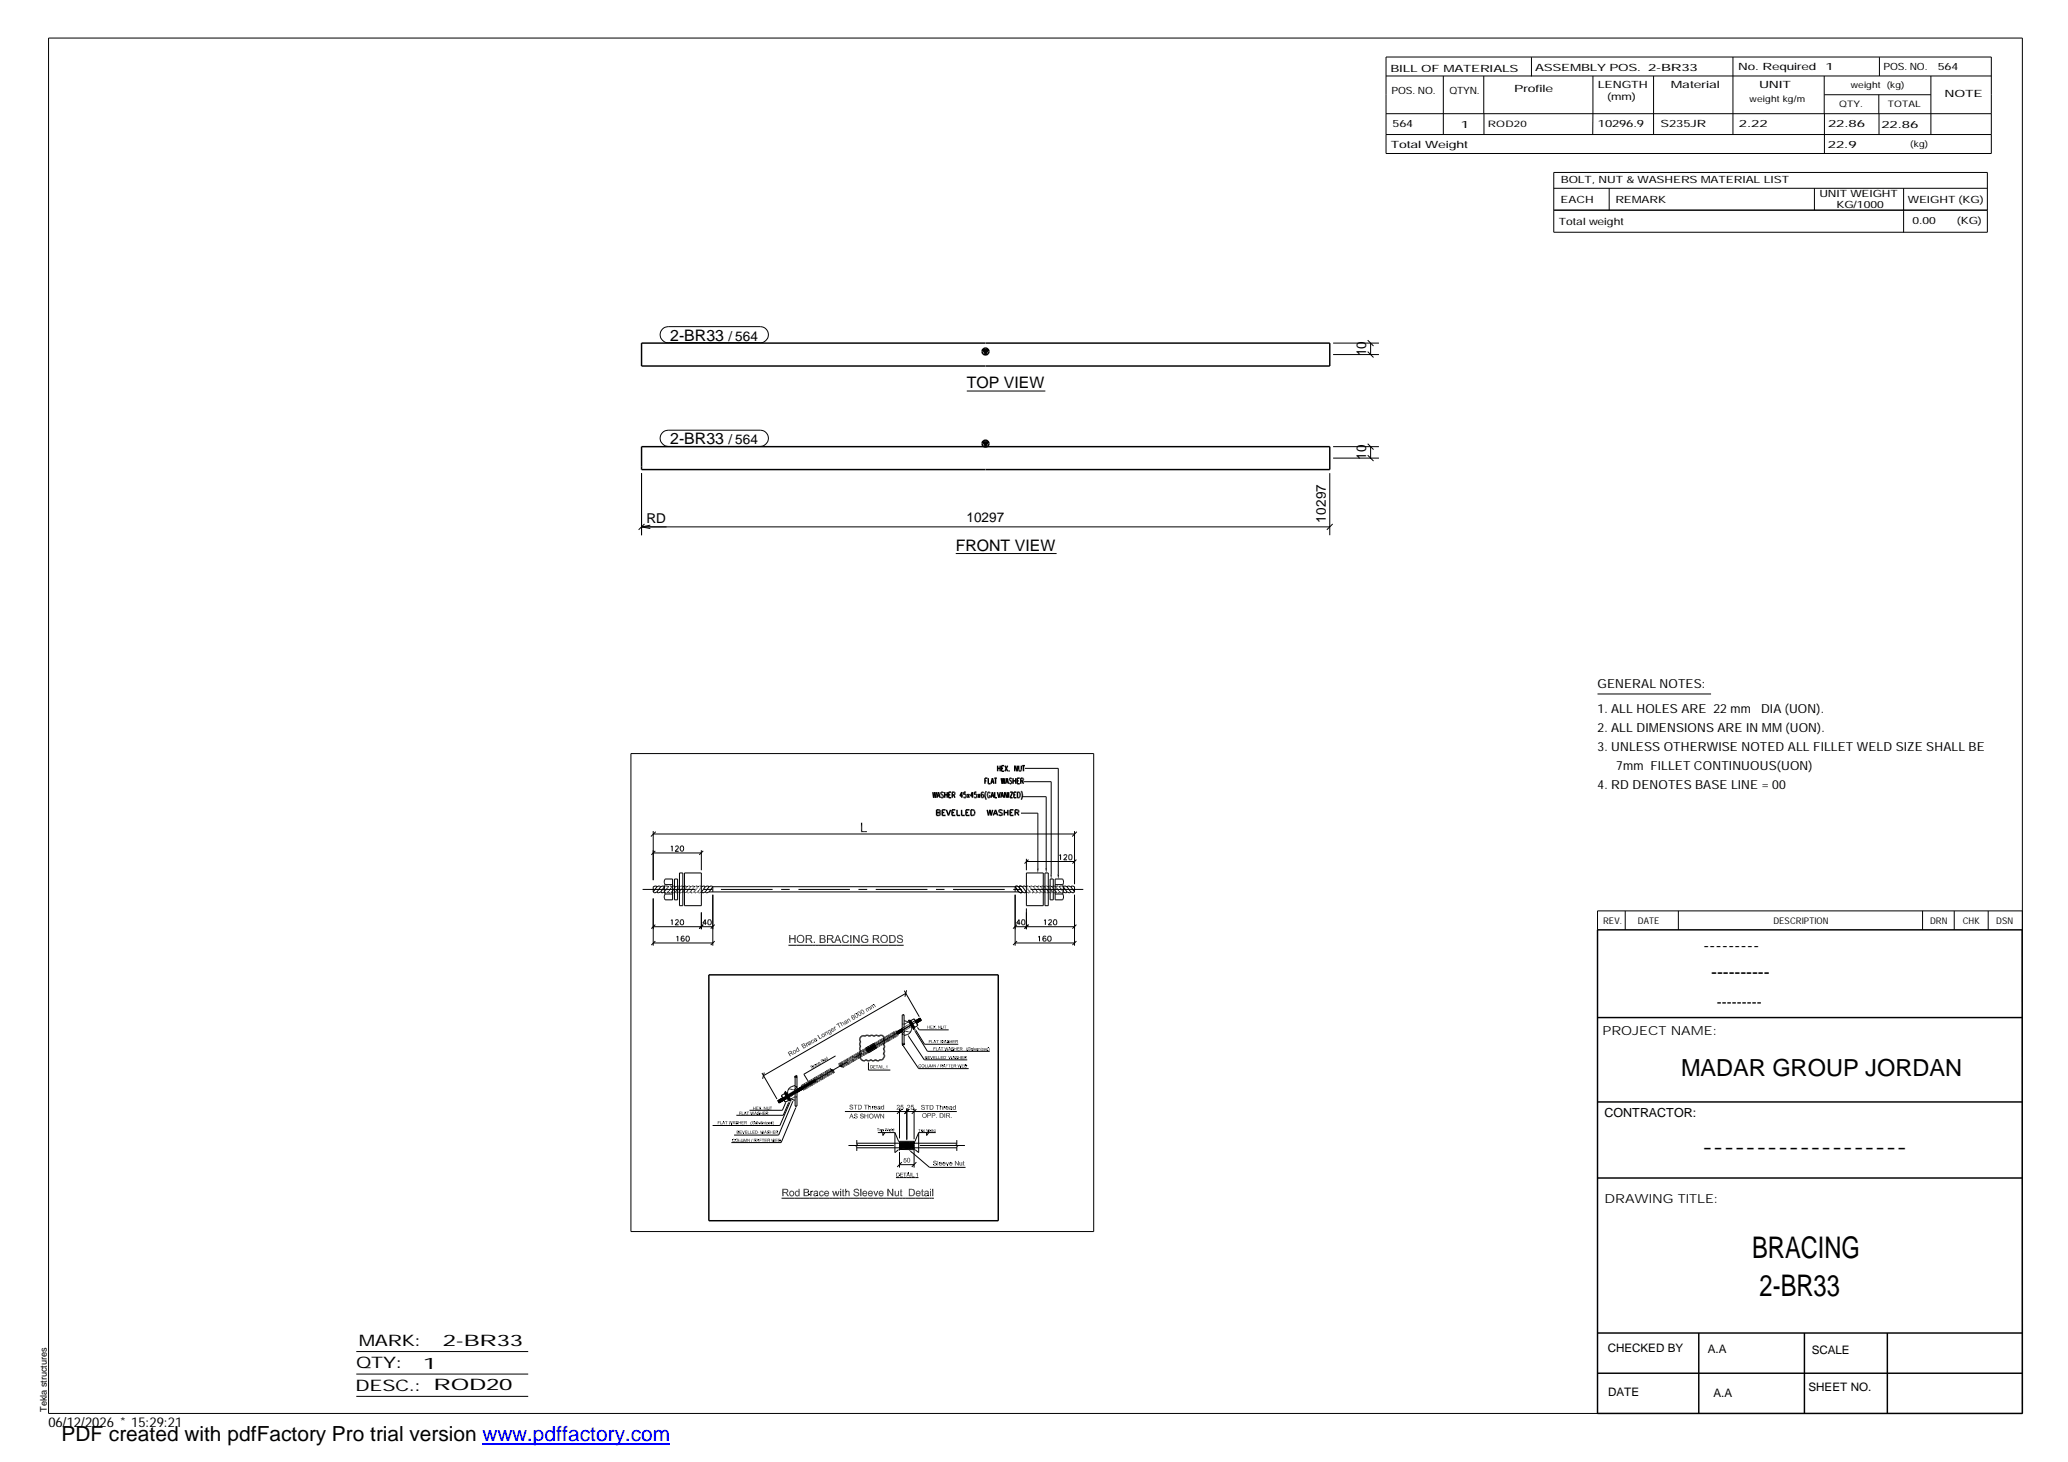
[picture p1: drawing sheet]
<svg xmlns="http://www.w3.org/2000/svg" width="420mm" height="297mm" viewBox="0 0 420 297" stroke-linecap="round" stroke-linejoin="round" font-family="sans-serif">
<defs><g id="words">
<g font-size="6.1">
<text x="356" y="255.5">BRACING</text>
<text x="357.5" y="263.3">2-BR33</text>
</g>
<text font-size="4.8" x="341.5" y="218.6">MADAR GROUP JORDAN</text>
<text font-size="4.2" x="12.5" y="292.7">PDF created with pdfFactory Pro trial version www.pdffactory.com</text>
<g font-size="3.6">
<text x="346.1" y="193.2">---------</text>
<text x="347.7" y="198.6">----------</text>
<text x="345.8" y="234.2">-------------------</text>
</g>
<g font-size="3.2">
<text x="136.2" y="69.2">2-BR33</text>
<text x="196.4" y="78.9">TOP VIEW</text>
<text x="136.2" y="90.3">2-BR33</text>
<text x="194.2" y="112">FRONT VIEW</text>
<text x="72.9" y="273.5">MARK:</text>
<text x="90" y="273.5">2-BR33</text>
<text x="72.4" y="278">QTY:</text>
<text x="86" y="278.1">1</text>
<text x="72.2" y="282.6">DESC.:</text>
<text x="88.1" y="282.4">ROD20</text>
</g>
<text font-size="3" x="348.8" y="204.5">---------</text>
<g font-size="2.8">
<text x="148" y="69.2">/ 564</text>
<text x="277.6" y="72.4" transform="rotate(-90 277.6 72.4)">10</text>
<text x="148" y="90.3">/ 564</text>
<text x="277.6" y="93.5" transform="rotate(-90 277.6 93.5)">10</text>
<text x="131.4" y="106.2">RD</text>
<text x="196.4" y="106.1">10297</text>
<text x="269.4" y="106.2" transform="rotate(-90 269.4 106.2)">10297</text>
<text x="9.8" y="290">06/12/2026 * 15:29:21</text>
</g>
<g font-size="2.5">
<text x="324.6" y="139.9">GENERAL NOTES:</text>
<text x="324.6" y="148.7">2. ALL DIMENSIONS ARE IN MM(UON).</text>
<text x="324.6" y="144.9">1. ALL HOLES ARE 22 mm</text>
<text x="357.8" y="144.9">DIA (UON).</text>
<text x="324.6" y="152.5">3. UNLESS OTHERWISE NOTED ALL FILLET WELD SIZE SHALL BE</text>
<text x="324.6" y="160.2">4. RD DENOTES BASE LINE = 00</text>
<text x="328.4" y="156.4">7mm FILLET CONTINUOUS(UON)</text>
<text x="325.6" y="210.3">PROJECT NAME:</text>
<text x="326" y="226.9">CONTRACTOR:</text>
<text x="326" y="244.4">DRAWING TITLE:</text>
</g>
<g font-size="2.4">
<text x="326.7" y="274.7">CHECKED BY</text>
<text x="347" y="275">A.A</text>
<text x="368.1" y="275.1">SCALE</text>
<text x="326.7" y="283.6">DATE</text>
<text x="348.1" y="283.9">A.A</text>
<text x="367.5" y="282.6">SHEET NO.</text>
</g>
<g font-size="2">
<text x="282.5" y="14.6">BILL OF MATERIALS</text>
<text x="311.9" y="14.4">ASSEMBLY POS.</text>
<text x="324.6" y="17.9">LENGTH</text>
<text x="334.9" y="14.4">2-BR33</text>
<text x="339.5" y="17.9">Material</text>
<text x="353.1" y="14.2">No. Required</text>
<text x="357.4" y="17.9">UNIT</text>
<text x="370.9" y="14.2">1</text>
<text x="382.7" y="14.2">POS. NO.</text>
<text x="393.7" y="14.3">564</text>
<text x="282.7" y="19.1">POS. NO.</text>
<text x="294.5" y="19">QTYN.</text>
<text x="307.6" y="18.7">Profile</text>
<text x="326.5" y="20.4">(mm)</text>
<text x="395.1" y="19.6">NOTE</text>
<text x="282.9" y="25.8">564</text>
<text x="296.8" y="26">1</text>
<text x="324.7" y="25.9">10296.9</text>
<text x="337.4" y="25.9">S235JR</text>
<text x="353.3" y="25.9">2.22</text>
<text x="371.4" y="25.9">22.86</text>
<text x="382.3" y="25.9">22.86</text>
<text x="282.6" y="30.1">Total Weight</text>
<text x="371.4" y="30">22.9</text>
<text x="317.1" y="41.3">EACH</text>
<text x="317.1" y="37.2">BOLT, NUT &amp; WASHERS MATERIAL LIST</text>
<text x="328.2" y="41.3">REMARK</text>
<text x="369.7" y="40.1">UNIT WEIGHT</text>
<text x="387.6" y="41.2">WEIGHT (KG)</text>
<text x="316.7" y="45.7">Total weight</text>
<text x="373.1" y="42.2">KG/1000</text>
<text x="388.6" y="45.6">0.00</text>
<text x="397.6" y="45.5">(KG)</text>
</g>
<g font-size="1.9">
<text x="325.7" y="187.8">REV.</text>
<text x="332.8" y="187.6">DATE</text>
<text x="360.3" y="187.7">DESCRIPTION</text>
<text x="392.1" y="187.6">DRN</text>
<text x="398.8" y="187.6">CHK</text>
<text x="405.6" y="187.7">DSN</text>
<text x="9.5" y="286.8" transform="rotate(-90 9.5 286.8)">Tekla structures</text>
</g>
<g font-size="1.8">
<text x="376" y="17.9">weight (kg)</text>
<text x="355.5" y="20.7">weight kg/m</text>
<text x="373.6" y="21.7">QTY.</text>
<text x="383.5" y="21.8">TOTAL</text>
<text x="302.3" y="25.9">ROD20</text>
<text x="388.1" y="29.8">(kg)</text>
</g>
</g></defs>
<g fill="none" stroke="#000" stroke-width=".3">
<path d="M130.3 69.7h139.9v4.7h-139.9zM199.7 71.1h1.1l-.6 .9zM130.3 90.7h139.9v4.7h-139.9zM199.7 89.8h1.1l-.6 .9zM200.1 158.7h.3M200.6 158.1h-.5v1.1M200.8 158.1v1.1h.5M201.3 159.2l.3-1.1 .3 1.1M201.4 158.9h.4M202 158.1h.5M202.3 158.1v1.1M202.7 155.6v1.1"/>
<path d="M202.7 156.1h.5M203.2 155.6v1.1M203.4 158.1l.2 1.1 .2-1.1 .2 1.1 .2-1.1M203.5 156.1h.3M204 155.6h-.5v1.1h.5M204.2 155.6l.5 1.1M204.3 159.2l.3-1.1 .3 1.1M204.4 158.9h.4M204.7 155.6l-.5 1.1M205 156.6v.1zM205 156.6h.1M205.6 158.3l-.2-.2-.3 .2v.2l.4 .3 .1 .3-.2 .1-.3-.1"/>
<path d="M205.8 158.7h.6M205.8 158.1v1.1M206.4 158.1v1.1M206.7 155.6v1.1l-.5-1.1v1.1M206.7 158.7h.3M207 155.6v.8l.2 .3 .3-.2v-.9M207.2 158.1h-.5v1.1h.5M207.4 158.7l.5-.2v-.4h-.5v1.1M207.6 158.7l.3 .5M207.7 155.6h.5M207.9 155.6v1.1M189.5 160.9l.2 1.2 .2-1.2 .2 1.2 .2-1.2"/>
<path d="M190.3 164.5l.6 .1 .2 .1-.3 .4 .3 .2-.2 .3-.6 .1zM190.3 165.1h.5M190.4 162.1l.3-1.2 .3 1.2M190.5 161.7h.4M191.4 165.1h.5M191.7 161.1l-.2-.2-.4 .2 .1 .2 .4 .3v.4l-.3 .1-.2-.2M191.9 160.9v1.2M191.9 161.5h.5M192.1 164.5h-.7v1.2h.7M192.3 164.5l.4 1.2 .4-1.2M192.4 160.9v1.2M192.7 161.5h.4"/>
<path d="M193.3 160.9h-.6v1.2h.6M193.4 165.1h.4M193.5 161.5l.4-.1v-.4l-.4-.1v1.2M193.8 161.5l.2 .6M194.1 164.5h-.7v1.2h.7M194.4 164.5v1.2h.7M195.4 164.5v1.2h.6M195.6 161.7h-.6l.4-.8v1.2M195.8 161.4a.36 .36 0 0 1 .5 .3 .36 .36 0 0 1-.5 .3v-.1M196.2 160.9h-.4v.5M196.3 165.1h.4M196.6 161.3l.3 .8"/>
<path d="M196.9 161.3l-.3 .8M197 164.5h-.7v1.2h.7M197.3 164.5h.4a.61 .61 0 0 1 .4 .6 .61 .61 0 0 1-.4 .6h-.4zM197.7 161.7h-.5l.4-.8v1.2M198.4 160.9h-.4v.5a.34 .34 0 0 1 .5 .3 .34 .34 0 0 1-.5 .3v-.1M198.7 161.3l.4 .8M199.1 161.3l-.4 .8M199.3 161.7l.3 .4 .3-.4M199.3 161.7l.3-.3 .3 .3M199.8 161.1l-.1-.2-.2 .1-.2 .7M199.9 161.7h.1M200.4 160.7a1.59 1.59 0 0 0 0 1.8"/>
<path d="M200.6 164.5l.2 1.2 .3-1.2 .3 1.2 .3-1.2M201.2 161.2l-.2-.3-.3 .1v.2v.8h.3l.2-.3h-.2M201.3 162.1l.3-1.2 .3 1.2M201.4 161.7h.4M201.8 165.7l.5-1.2 .4 1.2M202 165.3h.5M202.1 160.9v1.2h.5M202.6 160.9l.3 1.2 .3-1.2M203.3 162.1l.3-1.2 .3 1.2M203.5 161.7h.3M203.7 164.7l-.3-.2-.4 .1-.1 .3 .6 .3 .2 .3-.3 .2-.5-.2M204 165.1h.8"/>
<path d="M204 164.5v1.2M204.6 160.9v1.2l-.5-1.2v1.2M204.8 164.5v1.2M204.9 160.9v1.2M205.2 160.9h.5l-.5 1.2h.5M205.2 165.1h.5M205.9 164.5h-.7v1.2h.7M206 161.5h.3M206.2 165.1l.7-.1 .1-.3-.1-.1-.7-.1v1.2M206.5 160.9h-.5v1.2h.5M206.6 165.1l.4 .6M206.7 160.9a.57 .57 0 0 1 .6 .6 .57 .57 0 0 1-.6 .6z"/>
<path d="M207.5 160.7a1.59 1.59 0 0 1 0 1.8M144 198.1h58.8v49.9h-58.8zM324.6 188.9h86.2l.1 98.3h-86.3zM175 210.6l.3-.2 .3 .1a.77 .77 0 0 1 1.1 .1 .59 .59 0 0 1 .9 0 .59 .59 0 0 1 .9 0 .58 .58 0 0 1 .8-.2 .58 .58 0 0 1 .2 .8 .54 .54 0 0 1 0 1l.2 .3-.2 .6a.54 .54 0 0 1 0 1 .82 .82 0 0 1-.3 1.2l-.5 .1a.54 .54 0 0 1-.8-.1l-.1 .1a.58 .58 0 0 1-.9-.1 .55 .55 0 0 1-.9 0l-.1 .1a.7 .7 0 0 1-.9-.1 .7 .7 0 0 1-.1-.8 .59 .59 0 0 1 0-.9l-.2-.4 .2-.6a.59 .59 0 0 1 0-.9 .73 .73 0 0 1 .1-1.1zM184.8 207.3l1 1.6zM324.6 206.7h86.3M159.4 222l1.1 1.6zM324.6 239.3h86.3M324.6 223.9h86.3M324.6 270.8h86.3M324.6 279h86.3M345.1 270.8v16.4"/>
<path d="M366.6 270.8v16.4M383.5 270.8v16.4"/>
<circle cx="200.2" cy="71.4" r=".7"/>
<circle cx="200.2" cy="90.1" r=".7"/>
</g>
<g fill="#000">
<path d="M199.7 71.1h1.1l-.6 .9zM199.7 89.8h1.1l-.6 .9zM174.9 167.2h.3l-.3 1.9zM175.2 167.2v1.7l-.3 .2zM175.2 168.9h.9v.2zM174.9 169.1l.3-.2 .9 .2zM210.7 176.4h.3l-.1 1zM212.4 176.4h.3l-.1 1zM213.4 177.7h.3l-.1 .9zM214.8 177.7h.4l-.2 .9zM160.6 190.6l-.2 1zM160.4 190l.2 .6-.2 1z"/>
<path d="M160.4 190h.2v.6zM160.6 190.8v.8h-.2zM161.4 190h.2l-.2 .6zM161.6 190l-.2 .8zM160.6 190.6l.8 .2h-.8zM160.6 190.6h.8v.2zM161.6 190v1.6l-.2-.8zM161.4 190.8l.2 .8h-.2zM161.9 190.8h.2v.2zM162 190.3l-.1 .5zM162 190.3l.1-.1-.2 .6zM162.1 190.2l.1 .2-.3 .4z"/>
<path d="M162.2 190.4l-.3 .4zM162.1 191l.1 .2h-.2zM161.9 191.1l.2-.1-.1 .2zM161.9 190.9l.2 .1-.2 .1zM161.9 190.8l.2 .2zM162.1 190.2l.4-.3zM162.1 190.2l.5-.3zM162.1 190.2l.5-.3v.2zM162.1 190.2l.5-.1zM161.9 190.8l.2-.2v.2zM162.1 190.2l.2 .1-.1 .1zM162 191.2l.2 .2z"/>
<path d="M162 191.2h.2v.2zM162.2 191.2v.2zM162.3 191.2v.3zM162.1 190.2h.2zM162.6 191.4v.2zM162.3 191.5l.3 .1zM162.3 191.3l.3 .3-.3-.1zM162.3 191.3l.3 .3zM162.6 191.4h.2l-.2 .2zM162.6 189.9l.4 .1zM162.6 189.9l.5 .2zM162.6 189.9l.5 .2h-.2z"/>
<path d="M162.6 189.9l.3 .2h-.2zM162.6 189.9v.2zM162.6 189.9l.1 .2zM162.8 191.4l.2-.1 .1 .2zM162.8 191.4l.3 .1zM162.8 191.4l.1 .1-.1 .1zM162.8 191.4v.2h-.2zM162.9 190.2l.2-.1zM163.1 191.2h.2zM163.1 191.2l.2 .1-.1 .2zM163.1 190.1l.2 .1zM163.1 190.1l.2 .3z"/>
<path d="M163.1 190.1l.2 .3h-.2zM163.1 190.1v.3zM162.9 190.1h.2zM163 191.3l.2 .2zM163 191.3l.1-.1 .1 .3zM163.2 190.4h.1zM163.2 190.8h.2l-.2 .1zM163.3 190.4l.1 .3zM163.3 190.4l.1 .3h-.2zM163.2 190.5l.1-.1-.1 .3zM163.1 190.4h.2zM163.4 190.8v.3z"/>
<path d="M163.4 190.8l-.1 .4zM163.4 190.8l-.1 .4h-.2zM163.2 190.9l.2-.1-.3 .4zM163.2 190.8l.2-.1v.1zM163.2 190.7h.2l-.2 .1zM163.7 190l.2 .7-.2 .9zM163.7 190h.7v.1zM163.7 190l.7 .1h-.5zM163.9 190.9v.7h-.2zM163.9 190.7l-.2 .9zM163.9 190.7h.5l-.2 .2zM163.9 190.7l.3 .2h-.3z"/>
<path d="M163.7 190l.2 .1v.6zM164.2 190.9l.2-.2zM164.4 190.7l-.2 .2zM164.4 190.7l-.1 .2zM164.4 190h.3zM164.4 190h.3l-.1 .2zM164.4 190l.2 .2zM164.4 190.9l.1-.1v.2zM164.5 190.8v.2zM164.4 190.7l.1 .1-.1 .1zM164.4 190.7h.1v.1zM164.4 190l.1 .1z"/>
<path d="M164.5 190.9v.1zM164.5 190.7h.3zM164.5 190.7h.3l-.2 .1zM164.5 190.7l.1 .1h-.1zM164.6 190.9v.3l-.1-.2zM164.6 190.9v.3zM164.7 191l.1 .1-.2 .1zM164.6 190.6l.2 .1zM164.7 190v.2zM164.8 190.4h.2zM164.7 190.3l.2-.2zM164.9 190.1l-.1 .3z"/>
<path d="M164.8 190.4l.1-.2 .1 .2zM164.6 191.2l.2-.1zM164.8 190l.1 .1zM164.8 190l.1 .1-.2 .2zM164.8 190l-.1 .3zM164.8 191.1l.3 .5h-.3zM164.6 191.2l.2-.1v.5zM164.6 190.7h.2zM164.7 190.5l.1 .2zM164.7 190.6l.1 .1zM165 190.4l-.1 .3zM165 190.4l-.2 .3z"/>
<path d="M164.7 190.5l.3-.1-.2 .3zM165.4 191.3h.2l-.2 .3zM165.6 191.3v.3h-.2zM166.5 190h.6l-.1 .1zM166.5 190l.5 .1zM166.8 190.8v.6l-.3 .2zM166.8 190.7h.3v.1zM166.8 190.7l.3 .1h-.3zM166.5 190l.3 .8-.3 .8zM166.5 190l.3 .8zM166.5 190l.3 .1v.6zM167.1 190.7l.1 .1z"/>
<path d="M166.5 191.6l.3-.2 .3 .2zM166.8 191.4h.3v.2zM167.1 190l.1 .1h-.2zM167.1 191.4l.1 .2zM167.3 190.7h.2zM167.1 190l.2 .2zM167.2 190h.2l-.1 .2zM167.3 191.4l.1 .1zM167.3 191.4v.1zM167.2 191.4l.1 .1-.1 .1zM167.2 191.4l.1 .1zM167.3 190.8l.1-.1z"/>
<path d="M167.4 190.5l.2 .1zM167.4 190.6h.2zM167.4 190v.2zM167.5 190.1l-.1 .1zM167.4 190.2h.2zM167.4 190l-.1 .2zM167.4 190.7l-.1 .2zM167.4 190.7l.2 .1zM167.4 190.7l.2 .1-.1 .1zM167.4 190.7l.1 .2zM167.2 190.8l.2-.1zM167.2 190.7h.2l-.2 .1z"/>
<path d="M167.2 190.7h.2zM167.4 190.3l.2-.1zM167.5 190.4h.2zM167.5 191.2l.2 .1zM167.5 191.1h.2zM167.5 191l.2-.1zM167.7 190.9l-.2 .2zM167.5 191.1l.2-.2zM167.5 191.1l.2-.1zM167.3 190.6l.2 .1zM167.4 191.3l.2 .2zM167.5 191.5h.1z"/>
<path d="M167.4 191.5h.2zM167.3 191.4l.3 .1h-.2zM167.3 191.4l.3 .1zM167.6 190.2l.1 .1zM167.6 190.2l.1 .2zM167.6 190.2l.1 .2h-.2zM167.5 190.9l.1-.1zM167.6 190.8l-.1 .2zM167.5 191l.1-.2zM167.5 191.3h.2zM167.7 191.3l-.1 .2zM167.4 191.3h.3l-.1 .2z"/>
<path d="M167.4 191.3h.3zM167.7 190.4l-.1 .1zM167.7 190.4l-.1 .2zM167.4 190.5l.3-.1-.1 .2zM167.7 191.1v.1zM167.7 191.1v.2zM167.5 191.2l.2-.1v.2zM167.5 191.2l.2-.1zM168 190l.2 .7-.2 .9zM168 190h.7v.1zM168 190l.7 .1h-.5zM168.2 190.9v.7h-.2z"/>
<path d="M168.2 190.7l-.2 .9zM168.2 190.7h.5l-.2 .2zM168.2 190.7l.3 .2h-.3zM168 190l.2 .1v.6zM168.5 190.9l.2-.2zM168.7 190.7l-.2 .2zM168.7 190.7l-.1 .2zM168.7 190.7v.2zM168.7 190h.3zM168.7 190h.4zM168.7 190h.4l-.1 .2zM168.7 190l.3 .2z"/>
<path d="M168.7 190.9l.2-.1zM168.9 190.8l-.1 .2zM168.7 190l.1 .1zM168.8 190.7l.1 .1-.2 .1zM168.8 190.7l.1 .1zM168.9 190.7h.3zM168.9 190.7h.3l-.2 .1zM168.9 190.7l.1 .1h-.1zM168.8 191l.2-.1-.1 .3zM169 190.9l-.1 .3zM169 191l.1 .1-.2 .1zM168.9 190.9l-.1 .1z"/>
<path d="M169 190.6l.2 .1zM169.1 190l-.1 .2zM169.1 190.4h.2zM169 190.3l.2-.2zM169.2 190.1l-.1 .3zM169.1 190.4l.2-.2v.2zM169.1 191.1l-.1 .1zM168.9 191.2l.2-.1zM169.1 190l.1 .1zM169.1 190l.1 .1-.2 .2zM169.1 190l-.1 .3zM169.2 191.1l.3 .5h-.3z"/>
<path d="M169 191.2l.2-.1v.5zM169.1 190.5l.1 .2zM169.3 190.4l-.1 .3zM169.1 190.5l.2-.1-.1 .3zM169.9 190.9l-.4 .7zM169.9 191.1l-.2 .5h-.2zM170.1 190.4l-.6 1.2zM170.1 190v.4l-.6 1.2zM170.1 190v.4zM170.1 190l.1 .2zM170.1 190h.2l-.1 .1zM170.3 190l-.1 .2z"/>
<path d="M170.3 190v.4zM170.3 190v.5zM170.3 190l.2 .9zM170.3 190l.2 1.1zM170.3 190l.6 1.6-.4-.5zM169.9 190.9l.6 .2h-.6zM169.9 190.9h.6v.2zM170.5 191.1l.4 .5h-.2zM171.1 190.4l.2 .1-.2 .2zM171.1 190.7l.2-.2v.2zM171.1 190.7h.2l-.2 .2zM171.1 190.9l.2-.2v.2z"/>
<path d="M171.2 190.3l.1 .1zM171.1 190.4l.2 .1zM171.2 190.3l.2 .1zM171.1 190.9l.1 .3zM171.1 190.9h.2l-.1 .3zM171.3 190.9l-.1 .3zM171.2 191.2l.2-.1zM171.1 190.7h.2zM171.3 191l-.1 .2zM171.2 191.3l.2 .2zM171.2 191.2l.2 .3zM171.2 191.2h.2v.3z"/>
<path d="M171.4 191.2v.3zM171.5 191.3l-.1 .2zM171.2 190.3h.2zM171.2 190.2l.2 .1zM171.2 190.2l.2-.1v.2zM171.4 190.1v.2zM171.4 190.1l.2 .1zM171.4 191.3v.2zM171.4 190.1h.3zM171.5 190l.2 .1h-.3zM171.5 190l.2-.1v.2zM171.7 189.9h.1l-.1 .2z"/>
<path d="M171.7 191.4l.1 .2zM171.8 189.9l.3 .1zM171.8 189.9l.4 .2zM171.8 189.9l.4 .2h-.2zM171.8 189.9l.2 .2zM171.8 189.9l-.1 .2zM171.5 191.5l.3 .1zM171.4 191.5l.4 .1zM171.4 191.5l.2-.1 .2 .2zM171.6 191.4l.2 .2zM171.8 191.4v.2zM171.8 189.9l.1 .2z"/>
<path d="M172.1 191.3l.2 .2zM172.1 190.2l.1-.1zM172.2 190.1l.2 .2zM172.2 190.1l.3 .3zM172.2 190.1l.3 .3h-.3zM172.2 190.1v.3zM172 190.1h.2zM172 191.6l.3-.1zM171.8 191.6l.5-.1zM171.9 191.4l.4 .1-.5 .1zM171.9 191.4l.4 .1zM172.3 191l.2 .1h-.2z"/>
<path d="M172.1 191.3l.1-.1 .1 .3zM172.2 190.4h.3zM172.5 191.1l-.2 .3zM172.5 191.1l-.2 .4zM172.2 191.2l.3-.1-.2 .4zM172.3 191.1h.2l-.3 .1zM172.8 190h.2l-.2 1.6zM173 190v1.6h-.2zM173.4 190h.2v.3zM173.6 190.3v1.3h-.2zM173.4 190l.2 .3-.2 1.3zM173.6 190l.8 1.2v.4z"/>
<path d="M173.6 190l.8 1.6-.8-1.3zM174.4 190h.2l-.2 1.2zM174.6 190v1.6l-.2-.4zM174.4 191.2l.2 .4h-.2zM175 190.4l-.1 .3zM175 190.4l.2 .1-.3 .2zM174.9 190.7l.3-.2-.1 .2zM174.9 190.8l.2 .1zM175 190.4l.3-.1zM175 190.4l.3-.2zM175 190.2l.2-.1-.2 .3zM175.2 190.1l-.2 .3z"/>
<path d="M175 190.4l.3-.3 .1 .1zM175 190.4l.4-.2zM175 190.4l.2 .1zM174.9 190.9l.1 .3zM174.9 190.8l.1 .4zM174.9 190.8l.2 .1-.1 .3zM175.1 190.9l-.1 .3zM175 191.2h.3zM174.9 190.8l.2-.1zM174.9 190.7h.2l-.2 .1zM175.2 191l-.2 .2zM175 190.4h.2z"/>
<path d="M175.3 190.1h.2zM175.4 190l.2-.1-.3 .2zM175.3 190.1l.3-.2v.2zM175.3 190.1h.3zM175 191.3l.3 .2zM175 191.2l.3 .3zM175 191.2h.3v.3zM175.3 191.2v.3zM175.4 191.3l-.1 .2zM175.3 191.3v.2zM175.3 190.1l.2 .1zM175.6 189.9h.1v.2z"/>
<path d="M175.6 189.9l.1 .2zM175.6 191.4l.1 .2zM175.4 191.5l.3 .1zM175.3 191.5l.4 .1zM175.3 191.5l.2-.1 .2 .2zM175.5 191.4l.2 .2zM175.7 189.9l.1 .2zM175.8 189.9l.2 .1zM175.8 189.9l.2 .1-.1 .1zM175.8 189.9l.1 .2h-.1zM175.7 191.4l.1 .2zM175.9 191.4l.2 .1z"/>
<path d="M175.9 191.4l.1 .2zM176 190v.2zM175.8 191.4l.2 .2h-.2zM175.8 191.4h.1l.1 .2zM176 190l.2 .1zM176 190l.2 .1-.1 .1zM176 190l.1 .2zM176 190l-.1 .1zM176.2 190.1l-.1 .2zM176 191.4l.1 .1zM175.7 190.7l.5 .3h-.5zM175.7 190.7h.7l-.2 .3z"/>
<path d="M176.2 190.1l.2 .3zM176.2 190.1l.2 .3h-.3zM176.2 190.1l-.1 .3zM176.1 190.2l.1-.1zM176.2 190.5l.2-.1zM176.1 190.4h.3zM176.4 190.7v.6l-.2-.1zM176.4 190.7l-.2 .5v-.2zM176.1 191.3h.3zM176.1 191.5l.3-.2zM176.1 191.3h.3l-.3 .2zM177.3 190l.2 .7-.2 .9z"/>
<path d="M177.3 190h.8v.1zM177.3 190l.8 .1h-.6zM177.5 190.9v.7h-.2zM177.5 190.7l-.2 .9zM177.5 190.7h.5l-.2 .2zM177.5 190.7l.3 .2h-.3zM177.3 190l.2 .1v.6zM177.8 190.9l.2-.2zM178 190.7l-.2 .2zM178 190.7l-.1 .2zM178 190.7v.2zM178.1 190.7l-.1 .2z"/>
<path d="M178.1 190h.2zM178.1 190h.3zM178.1 190h.3l-.1 .2zM178.1 190l.2 .2zM178 190.9l.1-.1v.2zM178.1 190.8v.2zM178.1 190.7v.1l-.1 .1zM178.1 190.7h.1l-.1 .1zM178.1 190v.1zM178.2 190.9l-.1 .1zM178.2 190.7h.3zM178.2 190.7h.2l-.1 .1z"/>
<path d="M178.2 190.7l.1 .1h-.2zM178.1 191l.2-.1-.1 .3zM178.3 190.9l-.1 .3zM178.4 191v.1l-.2 .1zM178.3 190.6l.2 .1zM178.4 190l-.1 .2zM178.4 190.4h.2zM178.4 190.3l.1-.2zM178.5 190.1l-.1 .3zM178.4 190.4l.2-.2v.2zM178.4 191.1l-.1 .1zM178.2 191.2l.2-.1z"/>
<path d="M178.4 190l.1 .1zM178.4 190l.1 .1-.1 .2zM178.4 190v.3zM178.5 191.1l.2 .5h-.2zM178.3 191.2l.2-.1v.5zM178.4 190.5l.1 .2zM178.6 190.4v.3zM178.6 190.4l-.1 .3zM178.4 190.5l.2-.1-.1 .3zM178.9 190.8h.2v.2zM179 190.3l-.1 .5zM179 190.3l.1-.1-.2 .6z"/>
<path d="M179.1 190.2l.1 .2-.3 .4zM179.2 190.4l-.3 .4zM179.1 191l.1 .2h-.2zM178.9 191.1l.2-.1-.1 .2zM178.9 190.9l.2 .1-.2 .1zM178.9 190.8l.2 .2zM179.2 190.1l.3-.2-.4 .3zM179.1 190.2l.5-.3zM179.1 190.2l.5-.3-.1 .2zM179.1 190.2l.4-.1zM178.9 190.8l.2-.2v.2zM179.1 190.2l.1 .1v.1z"/>
<path d="M179 191.2l.2 .2zM179 191.2h.2v.2zM179.2 191.2v.2zM179.2 191.2v.3zM179.1 190.2h.2zM179.5 191.4l.1 .2zM179.3 191.5l.3 .1zM179.2 191.5l.4 .1zM179.3 191.3l.3 .3-.4-.1zM179.3 191.3l.3 .3zM179.6 191.4h.1l-.1 .2zM179.6 189.9l.4 .1z"/>
<path d="M179.6 189.9l.4 .2zM179.6 189.9l.4 .2h-.1zM179.6 189.9l.3 .2h-.2zM179.6 189.9l-.1 .2zM179.6 189.9l.1 .2zM179.7 191.4l.3-.1v.2zM179.7 191.4l.3 .1zM179.7 191.4l.2 .1-.2 .1zM179.7 191.4v.2h-.1zM180 190.1l-.1 .1zM180.1 191.2h.2zM180 191.2h.3z"/>
<path d="M180 191.2l.3 .1-.2 .2zM180 190.1l.3 .1zM180 190.1l.3 .3zM180 190.1l.3 .3h-.2zM180 190.1l.1 .3zM179.9 190.1h.1zM180 191.3l.1 .2zM180 191.3v-.1l.1 .3zM180.2 190.8h.2l-.2 .1zM180.1 190.4h.2zM180.3 190.4l.1 .3zM180.3 190.4l.1 .3h-.2z"/>
<path d="M180.2 190.5l.1-.1-.1 .3zM180.4 190.8l-.1 .3zM180.4 190.8l-.1 .4zM180.4 190.8l-.1 .4h-.2zM180.2 190.9l.2-.1-.3 .4zM180.2 190.8l.2-.1v.1zM180.2 190.7h.2l-.2 .1zM180.7 190h.5v.1zM180.7 190l.5 .1zM180.9 190.1v1.3l-.2 .2zM180.7 190l.2 .1-.2 1.5zM180.7 191.6l.2-.2 .4 .2z"/>
<path d="M180.9 191.4h.3l.1 .2zM181.3 191.4l.2 .1zM181.3 191.4l.1 .1-.1 .1zM181.2 191.4l.1 .2zM181.2 190l.1 .1zM181.3 190l.1 .2zM181.3 190h.1v.2zM181.4 190v.2zM181.5 190l-.1 .2zM181.5 191.3l.2 .2zM181.5 191.3l.1 .2zM181.5 191.3v.2z"/>
<path d="M181.5 190l.1 .2zM181.5 190l.2 .1zM181.5 190l.2 .1v.2zM181.5 190l.2 .3zM181.6 191.3h.2zM181.6 191.3l.2 .1zM181.7 191l.2 .1h-.2zM181.7 191.1h.2zM181.7 191.1l.2 .1v.1zM181.7 191.1l.1 .2zM181.7 190.1v.3zM181.8 190.1l.1 .2-.2 .1z"/>
<path d="M181.6 191.3l.1 .2zM181.8 190.7l.2 .1-.2 .1zM181.8 190.9l.2-.1zM181.7 190.4h.2l-.1 .3zM181.9 190.4l-.1 .3zM181.9 190.5l.1 .2h-.2zM181.8 190.7h.2v.1zM181.7 191.1l.1 .2-.1-.1zM181.7 190.4h.2zM181.7 190.4l.2-.1zM182 190.9l-.1 .2zM181.7 191l.3-.1-.1 .2z"/>
<path d="M181.8 190.9h.2l-.3 .1zM181.8 190.7l.2 .1zM182.2 191.1l.2-.1zM182.3 190.2v.2zM182.3 190.1v.3zM182.3 190.1l.2 .1-.2 .2zM182.3 190.4l.2-.2zM182.3 190.4h.2zM182.2 191.1l.1 .2zM182.2 191.1h.2l-.1 .2zM182.4 191.1l-.1 .2zM182.5 190l.1 .1z"/>
<path d="M182.5 190l.1 .2zM182.3 190.4l.2-.1zM182.5 190.4l-.2 .2zM182.3 190.5l.2-.1zM182.3 190.6l.2 .1zM182.3 190.6l.2-.1v.2zM182.5 190.5v.2zM182.5 191.2v.3zM182.5 191.2v.3l-.2-.1zM182.3 191.3l.2-.1zM182.5 191.3v.2zM182.3 190.1l.3 .1z"/>
<path d="M182.4 190.1l.1-.1 .1 .2zM182.6 190.5l.1 .3zM182.6 190.5l.1 .3-.2-.1zM182.6 190.5l-.1 .2zM182.6 191.4v.2zM182.6 191.3v.3zM182.7 190.6h.1v.2zM182.7 190.6l.1 .2zM182.5 190l.3 .1zM182.6 190l.2-.1v.2zM182.8 189.9v.2zM182.7 191.4l.1 .2h-.2z"/>
<path d="M182.7 191.4h.1v.2zM182.8 189.9l.3 .1zM182.8 189.9l.3 .1v.2zM182.8 189.9l.3 .3zM182.8 190.6l.2 .1-.1 .2zM182.8 190.6l.1 .3-.1-.1zM182.8 191.4v.2zM182.8 191.4l.1 .2zM182.8 189.9l.1 .2zM182.9 191.4l.1 .2zM183 190.7v.2h-.1zM183 190.7l.1 .2z"/>
<path d="M183 190.7l.1 .3zM183 191.4h.4zM183 191.4l.3 .1zM183.1 190v.2zM183 190.7h.2l-.1 .3zM183.2 190.7l-.1 .3zM183.2 190.2h.1l-.1 .2zM183.3 190.2l-.1 .2zM183.2 190.4l.2-.2v.2zM183.2 190.4h.2zM183.2 190l.1 .2zM183.2 190l.1 .2h-.1z"/>
<path d="M183.2 190v.2zM183.2 190.7v.3zM183.2 191.3l.2 .1zM183 191.6l.2-.1zM183 191.4l.2 .1-.2 .1zM183 191.4l.2 .1zM183.3 190.8v.2zM183.3 190.8l.1 .1zM183.1 191.4h.3zM183.4 190.9l-.1 .2zM183.3 191l.1-.1zM183.3 190.8l.1 .1-.1 .1z"/>
<path d="M183.3 191.1l.1-.1zM183.4 191l.1 .1zM183.2 191.3h.2zM183.2 191.3l.2 .1h-.3zM183.5 191.1l-.1 .2zM183.3 191.2l.2-.1-.1 .2zM183.3 191.2l.2-.1zM183.4 191l.1 .1-.2 .1zM160.1 213.8l.4-.1zM160.1 213.8l.3 .3zM160.4 214.1l.2-.1v.2zM160.4 214.1l.2 .1z"/>
<path d="M160.4 214.2l.3 .4h-.2zM160.4 214.1l.1 .5zM160.4 213.6l.2-.1zM160.4 213.6l.2-.1v.1zM160.4 213.6h.2zM160.1 213.8l.3 .3 .1 .5zM160.4 213.6l.1 .1zM160.6 214v.2zM160.6 214v.1zM160.6 214l.1 .1zM160.7 213.9v.2zM160.6 213.5l.1 .1z"/>
<path d="M160.7 213.5v.1zM160.7 213.9h.2zM160.7 213.9l.1 .1zM160.7 213.8l.2 .1zM160.7 213.9v.1zM160.7 213.6v.1zM160.8 213.6l-.1 .1zM160.7 213.7l.2-.1zM160.8 214l.1 .2zM160.9 214v.2zM160.9 213.6v.2zM160.9 213.6v.3z"/>
<path d="M160.8 213.8l.1 .1zM161 214.1l-.1 .1zM161 214.1l.2 .1-.1 .1zM161 214.1l.1 .2-.2-.1zM161.2 213.4l-.1 .2zM161.1 213.6l.1-.1zM161.1 213.6l.1 .1zM161.2 213.8v.1zM161.1 213.6l.1 .3zM161.2 213.7v.2zM161.1 213.6h.1zM161.2 213.4l.2-.1z"/>
<path d="M161.2 213.4h.3zM161.2 213.4l.2 .1zM161.3 213.9v.2zM161.2 214l.1 .1zM161.2 213.9l.1 .2zM161.5 213.4v.1zM161.5 213.4l.2 .1zM161.5 213.4l.2 .2zM161.5 213.4v.2zM161.5 213.4l-.1 .1zM161.4 214.1l.2-.1zM161.3 214.1l.3-.1z"/>
<path d="M161.4 214h.2l-.3 .1zM161.4 214h.2zM161.6 213.9h.1zM161.6 213.8h.2zM161.6 213.8l.2 .1zM161.7 213.6l-.1 .1zM161.7 213.6l.1 .1zM161.7 213.6l.1 .2zM161.7 213.6v.2zM161.5 213.6h.2zM161.7 213.2h.1zM161.7 213.2l.1 .1z"/>
<path d="M161.6 213.9h.2zM161.8 213.5h.1zM161.7 213.4l.1 .1zM161.7 213.3l.1 .2zM161.7 213.3h.1v.2zM161.8 213.3v.2zM161.8 213l.1 .2zM161.7 213.3h.1zM161.8 213.4v.1zM161.8 213.2h.1zM161.8 213.1l.1 .1zM161.9 213.5v.2z"/>
<path d="M161.8 213.6l.1-.1v.1zM161.8 213l.1 .1zM162 213.6l.1 .1zM161.9 213.7h.1zM162 213.6v.1h-.1zM162 213.6v.1zM162 212.7l.5 .8-.3-.3zM161.9 212.8l.1-.1 .1 .3zM162.1 213.6l.1 .1zM162.1 213l.1 .2zM162 212.7l.2 .5zM162.1 213.7h.1z"/>
<path d="M162.1 213.6l.1 .1h-.1zM162.3 213.5v.1zM162.3 213.5l-.1 .2zM162.2 213.6v.1zM162.2 213.2l.3 .3zM162.2 213.3l.3 .2zM162.3 213.4l.2 .1zM162.3 213.5h.2zM162.8 212.2l.3-.1v.1zM162.8 212.2h.3zM162.8 212.2l.3 .3zM163.1 212.5h.2z"/>
<path d="M163.1 212.1v.1zM163.2 212.6l.1 .4zM162.8 212.2l.4 .4 .1 .4zM162.8 212.2l.4 .4zM163.1 212.1h.1zM163.2 212v.1zM163.2 212l.1 .1zM163.3 212.4l.1 .1zM163.3 212v.1zM163.4 212l-.1 .1zM163.4 212.4l.1-.1zM163.3 212.1l.1-.1z"/>
<path d="M163.4 212.2h.1zM163.4 212.2l.1-.1zM163.4 212l.1 .1zM163.4 212l.1 .1-.1 .1zM163.4 212.5l.1-.1zM163.3 212.4h.2zM163.5 212.1v.1zM163.5 212.1v.1h-.1zM163.5 212.1l-.1 .1zM163.4 212.3l.1-.1zM163.3 212.9h.3l-.3 .1zM163.3 212.9h.3z"/>
<path d="M163.6 212.8h.1zM163.6 212.3l-.1 .2zM163.6 212.3v.2zM163.5 212.8h.1zM163.6 212.7h.1zM163.6 212.4v.1zM163.7 212.4l-.1 .1zM163.6 212.5h.1zM163.5 212.8h.2zM163.7 212.6h.1zM163.7 212.6l.1 .1zM163.7 212l.1 .1z"/>
<path d="M163.7 212.5l.1 .1zM163.7 212.5l.1 .1h-.1zM163.7 212.5v.1zM163.7 212.7h.1zM163.8 212.1l.1 .1zM163.8 211.9v.2zM163.8 212.1l.1-.1zM163.8 212.1l.3 .5h-.1zM163.7 212l.1 .1 .2 .5zM163.9 211.9h.1zM163.9 211.9h.1v.1zM163.9 211.9l.1 .1z"/>
<path d="M163.8 212.1l.3 .5zM164 211.9v.1zM164.1 211.9v.1zM164.2 211.9l-.1 .1zM164.1 211.9l.2-.1zM164.2 211.7l.1 .1zM164 219.6h.2l.1 .3zM164.1 212l.2-.1zM164.1 211.8h.2zM164.3 211.7h.1zM164.3 212.1h.1zM164.3 212.1l.1 .1z"/>
<path d="M164.3 212.2v.1zM164.3 211.7l.1-.1zM164.3 212l.1 .1zM164.3 212.2h.1zM164.4 212.2v.2zM164.4 212.2l-.1 .2zM164.3 212.3l.1-.1zM164.4 211.6l.1 .1zM164.4 211.9l.1 .1zM164.5 212.2v.1zM164.5 212.2l-.1 .2zM164.5 211.6v.1z"/>
<path d="M164.6 211.7l-.1 .1zM164.6 211.7v.2zM164.5 211.9h.1zM164.6 216.6h.2zM164.6 212.2l.2-.2zM164.7 211.9v.1zM164.6 211.9h.1zM164.6 216.6l.2 .2zM164.8 212v.2zM164.7 212l.1-.1zM164.8 211.9l-.2 .2zM164.8 211.4h.1z"/>
<path d="M164.8 211.4l.1 .1zM164.8 212.2v-.1zM164.8 212l-.1 .1zM164.6 212.1l.2-.1zM164.8 216.8h.2zM164.8 211.6v.2zM164.8 211.6l.1-.1-.1 .3zM164.9 211.5l-.1 .3zM164.9 211.7l-.1 .1zM164.8 216.9l.1 .2zM164.6 216.6l.3 .5zM164.6 216.6l.2 .3z"/>
<path d="M164.8 211.6l.1-.1zM164.8 211.5h.1zM164.9 211.3l.2-.1zM164.9 211.3h.2zM164.9 211.3l.2 .1zM165 211.8v.1zM164.9 211.8l.1 .1zM164.8 211.8l.2 .1zM165 216.8l.1-.1zM164.9 216.7h.2zM165.1 211.3h.1zM165.1 211.3l.2 .1z"/>
<path d="M165.1 211.3v.1zM164.9 217h.2zM164.9 217l.2-.1zM165.2 216.7l-.1 .1zM165.1 211.4h.2zM165.1 211.9h.2zM165 211.9h.3zM165.1 211.9h.2h-.3zM165.3 216.5l.1 .1zM165.3 216.5l.1 .4zM165.2 216.5l.2 .4zM165.3 211.6h.1z"/>
<path d="M165.4 211.1v-.1zM165.5 211l-.1 .1zM165.4 211.1h.1zM165.4 211.1v.3zM165.4 211.2v.2zM165.4 211.8l-.1 .1zM165.3 211.8h.1zM165.4 211.6v.1zM165.4 211.6v.2zM165.4 211.6l-.1 .1zM165.3 211.7l.1 .1zM165.4 211.4h.1z"/>
<path d="M165.4 211.4l.5-.3zM165.4 211.4l.1-.1zM165.4 211.3v.1zM165.5 211l.2-.1zM165.5 211h.2zM165.3 216.5l.2 .3zM165.5 216.3l.1-.1zM165.4 211.5l.2 .1zM165.4 211.4l.2 .2zM165.5 211.4l.1 .2zM165.6 211.5l.1 .2zM165.7 211.5v.2z"/>
<path d="M165.7 210.9v.2zM165.7 210.9l.2 .2zM165.7 210.9l.2 .2h-.1zM165.7 210.9l.1 .2zM165.7 210.9v.1zM165.7 216.2v.1zM165.8 211.1h.1zM165.8 216.2v.2zM165.8 216.3v.1zM165.9 211.4h.1zM165.7 211.7l.2-.1zM165.7 211.5l.2 .1-.2 .1z"/>
<path d="M165.7 211.5l.2 .1zM165.8 216.6l.1-.1zM165.9 216.2v.1zM165.9 216.1v.2zM165.5 211.3l.4-.2-.5 .3zM165.5 211.3l.4-.2zM166 211.2v.2zM166 211.2v.2h-.1zM166 211.2l-.1 .2zM166 211.4l-.1 .2zM165.8 211.5l.2-.1zM166 216h.1z"/>
<path d="M165.9 216.4h.1zM165.9 216.3l.1 .1zM166 216.3v.1zM166.1 216.4h.1zM166 216.4h.2zM166.1 216.4h-.1zM166.3 215.8l-.1 .1zM166.2 215.9l.2-.1zM166.2 215.9v.2zM166.3 215.9l-.1 .2zM166.2 216.4l.1-.1zM166.3 216.2v.1z"/>
<path d="M166.3 216.1l.3-.2zM166.3 215.8h.2zM166.2 216.1l.1-.1zM166.3 216.1l.1 .1zM166.4 216.1v.1zM166.5 215.8h.1zM166.5 215.8v.1zM166.1 210.3h.1l.3 .8zM166.2 210.3l.4 .7-.1 .1zM166.5 216.2h.1zM166.5 216.1l.1 .1zM166.6 211l.4-.2z"/>
<path d="M166.6 211l.4-.2-.5 .3zM166.3 216l.3-.1zM166.7 216l-.1 .1zM166.7 216.1l-.1 .1zM166.7 215.4l.3-.1zM166.7 215.4l.2 .2zM167 210.1l-.1 .1zM166.9 210.2l.2-.2zM166.9 210.2h.2zM166.9 210.2l.1 .1zM166.9 215.6l.2-.1zM166.9 215.6h.1z"/>
<path d="M167 210.5h.1zM166.9 210.3l.1 .2zM166.9 210.2l.1 .3zM167 210.3v.2zM167 215.6v.3zM166.9 215.6l.1 .3zM167 215.3l.1-.1zM167 215.3h.1zM167 210.4v.1zM166.7 215.4l.3 .5zM167.1 210h.2zM167.1 210l.1 .1z"/>
<path d="M167.1 210v.2zM167.1 215.5l.2-.1zM167.2 210.6v.1zM167 210.6l.2 .1zM167 210.5l.2 .2zM167.1 210.5l.1 .2zM167.2 215.3l.1 .1zM167.1 215.4h.2zM167.3 210v.1zM167.3 210l.2 .1zM167.3 210l.2 .2zM167.3 210l.2 .2h-.1z"/>
<path d="M167.3 210l.1 .2zM167.3 215.5l.2 .1zM167.3 215.5l.1 .2zM167.3 210.6l.1 .1zM167.5 215.1l-.1 .2zM167.3 210.7h.1zM167.2 210.7h.2zM167.3 210.6l.1 .1h-.2zM167.4 210.6h.2zM167.4 210.6v.1zM167.4 215.3v.1zM167.5 210.4h.1z"/>
<path d="M167.5 210.5l.1-.1zM167.5 210.2v.1zM167.5 209.8l.2 .2zM167.5 209.8l.2 .1zM167.5 209.8l.1 .1zM167.5 215.1h.1zM167.5 215.1l.1 .1zM167.5 210.2l.1 .1zM167.5 210.2l.1 .2zM167.5 210.2l.1 .2h-.1zM167.5 210.2v.2zM167.4 210.2h.1z"/>
<path d="M167.4 215.5h.2zM167.4 215.4l.2 .1zM167.5 215.4l.1 .1zM167.6 209.8l.1-.1zM167.6 209.8h.1zM167.6 215.1l.2 .1zM167.7 209.7v.1zM167.7 209.7h.1zM167.7 210l.1 .4zM167.5 209.8l.2 .2 .1 .4zM167.6 215.5h.1zM167.8 215.2v.1z"/>
<path d="M167.8 215.2l-.1 .2zM167.8 215.1v.1zM167.9 215l-.1 .2zM167.9 209.6v.1zM167.7 209.7h.2zM167.8 209.6l.1 .1zM167.9 214.7l.4 .5zM168.1 209.7l-.1 .1zM167.9 209.8l.1-.1zM168 209.7v.1zM168 209.7l-.1 .1zM167.9 214.7l.1 .2z"/>
<path d="M168.1 209.8l.2 .3-.1 .1zM168 209.8l.2 .4zM167.9 214.7l.2 .3zM168.2 209.5h.1zM168.2 215.2l-.1 .1zM168.1 215.3l.1-.1zM168.2 209.8h.2zM168.2 209.7v.1zM168.2 209.6v.2zM168.3 209.6l-.1 .2zM168.3 209.5l-.1 .1zM168.1 215l.2 .2z"/>
<path d="M168.1 215.1l.2 .1zM168.3 209.3h.2zM168.3 209.3l.2 .1zM168.2 209.5l.1-.1zM168.3 209.7l-.1 .1zM168.3 209.3l.1 .1zM168.4 209.8v.2zM168.3 209.8l.1 .2zM168.2 209.8l.2 .2zM168.6 209.2v.3zM168.5 209.3l.1 .2zM168.6 210.1v.1z"/>
<path d="M168.4 210.1h.2zM168.6 209.2l.3 .5zM168.6 209.2l.1 .3zM168.5 210l.2-.1zM168.4 210l.3-.1zM168.5 209.9h.2l-.3 .1zM168.5 209.9h.2zM168.7 209.8l.1-.1zM168.7 209.8h.1zM168.7 210.2h.1zM168.6 210.2h.2zM168.7 210.1l.1 .1z"/>
<path d="M168.8 210h.2zM168.9 209.7l-.1 .1zM168.8 209.2l.2-.1zM168.9 209l-.1 .2zM169 208.9l-.2 .3zM168.8 209.2v.2zM168.9 209.2l-.1 .2zM168.9 210h.1zM168.7 209.5l.2 .2zM168.7 209.7h.2zM168.7 209.6l.2 .1h-.2zM168.9 209.4l.1 .1z"/>
<path d="M168.9 209.4l.5-.3zM168.8 209.4l.2-.1zM168.9 209.8l-.1 .1zM168.8 210.2l.2-.2zM168.8 210.1l.2-.1zM168.8 209.9h.2zM168.8 209.2h.2zM168.8 209.4l.2-.2zM169 208.9h.2zM169 208.9l.1 .1zM169 208.9v.2zM168.9 209.5l.2 .1z"/>
<path d="M168.9 209.4l.2 .2zM169 209.5l.1 .1zM169.1 209.5l.1 .1zM169.2 208.9v.1zM169.2 208.9l.2 .1zM169.2 208.9l.2 .1-.2 .1zM169.2 208.9v.2zM169.1 209l.1-.1zM169.3 209.1h.1zM169.2 209.5l.1 .1zM169.2 209.6h.1zM169.2 209.5l.1 .1h-.1z"/>
<path d="M169.4 209.3l.1-.1zM169.4 209.4h.1zM169.2 209.1l.2-.1zM169.4 208.7l.1 .1zM169 209.3l.4-.2-.5 .3zM169 209.3l.4-.2zM169.5 209.4l-.1 .1zM169.5 209.4l-.2 .2zM169.3 209.5l.2-.1-.2 .2zM169.3 209.5l.2-.1zM169.5 209.2v.2zM169.4 209.4l.1-.2z"/>
<path d="M169.5 208.8l.1 .1zM169.5 208.6l.1 .1-.1 .1zM169.5 208.8l.1-.1zM169.5 208.8l.2 .5zM169.4 208.7l.3 .6zM169.6 208.6h.1zM169.6 208.6h.1v.1zM169.6 208.6l.1 .1zM169.5 208.6l.1 .1zM169.5 208.8l.3 .5zM169.9 208.1l.6-.3-.2 .2zM169.9 208.1h.3z"/>
<path d="M169.9 208.1l.4-.1zM170.3 208l.4 .7-.1 .1zM170.2 208.1l.1-.1 .3 .8zM170.5 207.8h.1l-.3 .2zM170.7 207.6l.2 .3-.3-.2zM170.9 207.9l.1 .2zM170.9 207.9l.1 .1zM170.9 207.9h.1zM171 207.8l-.1 .1zM170.9 207.9l.2 .6zM170.6 207.7l.3 .2 .2 .6zM171 207.8v.1z"/>
<path d="M171 207.8h.1zM171 208.1l.1 .4zM171 207.8h.2zM171.1 207.8h.1zM171.2 207.7v.1zM171.3 207.8l-.1 .1zM171.3 207.8h.1l-.2 .1zM171.2 207.9l.2-.1zM171.4 207.9l.1 .4zM171.3 207.9l.2 .4zM171.2 207.9h.2zM171.4 207.6l.2-.1z"/>
<path d="M171.4 207.6l.1 .2zM171.4 207.6h.2l-.1 .2zM171.6 207.6l-.1 .2zM171.5 207.5l.1-.1zM171.6 207.7l-.1 .1zM171.6 207.9h.1zM171.6 208h.1zM171.7 207.4l.1-.1zM171.7 207.4l.1-.1v.2zM171.7 207.4l.1 .1zM171.7 207.9l-.1 .1zM171.7 208v.1z"/>
<path d="M171.6 208.1l.1-.1zM171.8 207.3v.2zM171.7 207.7l.1 .1zM171.7 207.8h.1zM171.8 208v.1zM171.8 207.3l.1 .2zM171.9 207.4v.1zM171.7 207.7h.2zM172 207.4l-.1 .1zM172 207.4v.2zM171.8 207.7l.2-.1zM172 207.9l.1-.1z"/>
<path d="M172 207.9h.1zM172 207.5v.2zM172 207.5l.1 .1-.1 .1zM172 207.5v.1zM172 207.8l.1-.1zM172 207.7l.1-.1zM172 207.2l.3 .2zM172 207.2h.3zM172 207.2l.3 .1zM172 207.2h.2zM172 207.9l.2-.1zM172.1 207.6l-.1 .2z"/>
<path d="M172.1 207.9l.1-.1zM172.2 207.8l-.1 .1zM172.1 207.7l-.1 .2zM172.3 207.1l-.1 .1zM172.3 207l-.1 .2zM172.2 207.2l.1-.1zM172.3 207.4l.1 .4zM172 207.2l.3 .2 .1 .4zM172.4 207v.1zM172.4 207l.1 .1zM172.5 207v.1zM172.6 207l-.1 .1z"/>
<path d="M172.6 207.1v.1zM172.5 207.1l.1-.1zM172.6 207v.2zM172.6 207.2l.2 .3v.1zM172.6 207.2l.2 .4zM172.9 206.6h.2zM172.9 206.6l.2-.1zM172.9 206.6l.2-.2zM173 206.5l.1-.1zM173 206.4l.1-.1zM173.1 206.3l-.1 .2zM172.9 206.6l.1 .1z"/>
<path d="M173.1 206.6l-.1 .1zM173 206.7l.1 .2zM173.1 206.7v.2zM173.1 206.3l.2-.1zM173.1 206.3h.1zM173.1 207l.2-.1zM173.2 206.7l-.1 .1zM173.1 206.8l.2-.1zM173.1 206.8v.1zM173.1 206.9l.1-.1-.1 .2zM173.2 206.8l-.1 .2zM173.1 206.3l.1 .1z"/>
<path d="M173.2 206.9l-.1 .1zM173.3 206.6l.1 .1zM173.3 206.2v.2zM173.3 206.2l.1 .1zM173.3 206.2l.1 .1v.1zM173.3 206.2l.1 .2zM173.3 207v.1zM173.1 207l.2 .1zM173.1 207h.2v.1zM173.2 206.7h.1zM173.4 207l-.1 .1zM173.4 206.3v.1z"/>
<path d="M173.4 206.4v-.1zM173.3 206.6h.1zM173.4 206.5v.1zM173.5 206.5l-.1 .2zM173.5 206.5l.2 .1zM173.5 206.5l.2 .2zM173.5 206.5l.1 .2zM173.4 207l.1 .2zM173.3 207.1l.2 .1zM173.5 207v.2zM173.5 207l.1 .1zM173.6 207h.1z"/>
<path d="M173.6 207v.1zM173.6 206.9l.1-.1zM173.6 206.9h.1zM173.6 206.7h.1zM173.6 206.2l.1 .2zM173.7 206.2v.2zM173.7 206.7v.1zM173.7 206.7l-.1 .2zM173.7 206.1l-.1 .1zM173.6 206.2l.1-.1zM173.6 206.9l.1 .1zM173.7 205.9h.2z"/>
<path d="M173.7 205.9l.2 .1zM173.6 206.1l.1-.1zM173.6 206h.1zM173.7 206.3l.1 .1-.1 .1zM173.7 206.4v-.1zM173.7 206.5l.1-.1v.2zM173.8 206.4v.2zM173.9 206.7l.1 .1zM173.9 205.9v.1zM173.8 206.6l.2 .2zM173.8 206.6l.1-.1 .1 .3zM173.9 206.5l.1 .3z"/>
<path d="M174 206.7v.1zM174 205.9v.1zM174 206h.1zM174 206h.1v.1zM174.1 206v.1zM174.1 206l.1 .1h-.1zM174.1 206.1h.1zM174.2 206.1l-.1 .1zM174 206.8l.2-.1zM174 206.7h.2zM174.2 206.7l.1-.1zM174.2 206.7h.1z"/>
<path d="M174.1 206.2h.1v.2zM174.2 206.2v.2zM174.2 205.7h.1zM174.2 205.7l.1 .1zM174.2 206.5l.1-.1zM174.3 206.2v.2zM174.3 206.2l-.1 .3zM174.2 205.9l.1 .2zM174.3 205.8v.3zM174.3 205.8l-.1 .1zM174.2 205.8h.1zM174.4 205.6l.1-.1z"/>
<path d="M174.4 205.6h.1zM174.2 205.7l.2-.1zM174.2 205.6h.2zM174.3 205.6h-.1zM174.4 206l.1 .1h-.2zM174.4 206l-.1 .1zM174.3 206.1h.2l-.1 .1zM174.5 206.1l-.1 .1zM174.5 205.5v.1zM174.6 205.5l-.1 .1zM174.6 206.3v.1zM174.6 205.6h-.1z"/>
<path d="M174.6 205.6h.2zM174.4 206.2l.2 .2zM174.5 206.1l.1 .3-.2-.2zM174.5 206.1l.1 .3zM174.6 205.6h.2l-.1 .2zM174.8 205.6l-.1 .2zM174.8 205.7v.1zM174.8 206.3v.1zM174.7 205.8h.1v.1zM174.8 205.8v.1zM174.7 206.4h.1zM174.6 206.4h.2z"/>
<path d="M174.7 206.3l.1 .1zM174.8 206.3l.2-.1zM174.8 206.3h.2zM174.8 205.9l.1-.1-.1 .2zM174.9 205.8l-.1 .2zM174.8 205.3h.2zM174.8 205.3l.2 .1zM174.9 206.1h.1zM174.9 205.9l.1 .2zM174.9 205.9v.2zM174.9 205.5v.2zM174.9 205.5l.1-.1-.1 .3z"/>
<path d="M175 205.4l-.1 .3zM175 205.4l-.1 .1zM174.8 205.5l.2-.1zM174.8 205.3l.2 .1-.2 .1zM175 205.2l.1-.1zM175 205.2l.1-.1v.2zM175 205.2l.1 .1zM174.9 205.3h.1zM175 205.2v.1zM175 205.6l.1 .1-.1 .1zM175 205.6v.2zM175 205.8l.1-.1-.1 .2z"/>
<path d="M175.1 205.7l-.1 .2zM175.1 205.1l.1 .2zM175.2 205.1v.2zM175.2 205.3l.1-.1zM175.3 205.2l-.1 .1zM175.2 205.3h.2zM175 205.9l.3 .1zM175.1 205.8l.2 .2zM175.2 205.3h.2l-.1 .1zM175.4 205.3l-.1 .1zM175.4 205.3l.1 .1zM175.4 205.9l.1 .1z"/>
<path d="M175.3 205.4h.2l-.1 .1zM175.5 205.4l-.1 .1zM175.3 206.1l.2-.1zM175.3 206h.2zM175.3 205.9l.2 .1zM175.5 205.9h.1zM175.4 205.5l.1-.1v.2zM175.5 205.4v.2zM175.5 205.8l.1-.1zM175.6 205.7l-.1 .1zM175.6 205.5v.2zM175.6 205.5l-.1 .3z"/>
<path d="M175.5 205.6l.1-.1-.1 .3zM175.9 205h.1zM176 205l.1 .2zM176 205l.1 .1zM176 205l.3 .5-.1 .1zM175.9 205l.3 .6zM176.1 204.8v.2zM176.1 204.8v.1zM176 204.9l.1 .1zM176.1 204.8l.1 .1zM176.2 204.8v.1zM176.2 204.8l.1 .2z"/>
<path d="M176 205l.3 .5zM176.3 204.8l.1-.1zM176.4 204.7l-.1 .1zM176.4 204.6l-.1 .2zM176.3 204.8h.1zM176.3 205h.1zM176.3 204.8v.2zM176.4 204.9l-.1 .1zM176.4 215.5l.1 .4h-.1zM176.4 204.6v.2zM176.4 205l.1 .4zM176.3 205h.1l.1 .4z"/>
<path d="M176.5 204.6h.1zM176.5 204.6h.1v.1zM176.5 204.6l.1 .1zM176.4 204.6l.1 .1zM176.6 204.6v.2zM176.6 204.6l.1 .1zM176.6 204.6l.1 .2zM176.7 204.7l.3 .4-.1 .1zM176.7 204.7l.2 .5-.2-.4zM176.8 204.5h.1zM176.8 216.4l.2 .1zM176.9 204.5l.1 .1z"/>
<path d="M176.9 204.5l.1-.1zM176.9 204.5l.2 .5zM176.8 204.5l.3 .5zM176.9 216.5l-.1 .6zM176.8 216.4v.7zM177 204.3v.1zM177 204.3l.1 .1zM176.8 217.1h.2zM176.9 217l.1 .1zM177.1 216.5h.1zM177.1 216.5l.1 .1zM177.2 204.2v.2z"/>
<path d="M177.2 204.2l.1 .1zM177 204.3l.2 .1zM177.1 204.2l.1 .2zM176.9 204.5l.3 .5zM177.2 204.5h.2zM177.3 204.3l-.1 .2zM177.2 216.7l.1 .1zM177.3 204.1v.2zM177.4 204.1l-.1 .2zM177.3 204.3l.1-.1zM177.3 216.9h-.1zM177.3 216.6h-.1z"/>
<path d="M177.3 216.8l-.1 .1zM177.4 204.1v.1zM177.4 204.5l.2 .3h-.1zM177.2 204.5h.2l.1 .3zM177.5 216.8l-.1 .3zM177.5 216.7l-.1 .4zM177.4 216.4v.7zM177.4 216.4l.1 .3zM177.4 216.4l.5 .1zM177.4 204.1l.1 .1zM177.5 217l.4 .1zM177.5 217l.4 .1h-.5z"/>
<path d="M177.5 216.7l.3 .1zM177.5 204v.2zM177.5 204l.2 .1zM177.5 204l.2 .2zM177.5 204l.2 .2h-.1zM177.5 204l.1 .2zM177.6 204.2h.1zM177.7 204.2l.1 .4zM177.7 204.2l.1 .4-.2-.3zM178 216.4h.4zM178 216.4l.1 .1zM178 216.4l.2 .1z"/>
<path d="M178.2 216.5l-.1 .6zM178.1 216.5v.6zM178.2 216.5l.2-.1zM178.6 216.8l-.2 .3zM178.6 216.9l-.2 .2zM178.7 216.6l-.3 .5zM178.7 216.4l-.3 .7zM178.7 216.4v.2zM178.8 216.4l-.1 .2zM178.8 216.4v.2zM178.8 216.4v.4zM178.8 216.4l.1 .5z"/>
<path d="M178.8 216.4l.2 .7zM178.6 216.8l.3 .1zM178.9 216.9l.1 .2zM179.1 216.4v.7zM179.2 216.4l-.1 .7zM179.3 216.4v.7zM179.4 216.4l-.1 .7zM179.4 217l.3 .1zM179.9 217l-.1 .1zM180.2 216.5l.1 .6zM180.2 216.5v.6zM183.3 212.2l.3 .3h-.1z"/>
<path d="M184.4 210.2l.3 .3-.2 .1zM185.7 209.2l.3 .3-.2 .1zM185.8 208.9l.3 .3-.1 .1zM186.2 208.5l.3 .3-.1 .1zM186.6 216.5h.1zM186.6 216.7l.1 .1zM186.7 216.7v.1zM186.6 216.4h.2zM186.9 216.2l.1 .1zM186.9 216.2l.2 .1zM186.8 216.9h.1zM186.7 216.8l.2 .1z"/>
<path d="M186.8 216.8l.1 .1zM187 216.4l.1-.1zM187.1 216.3v.1zM187.1 216.3l.1 .1zM186.9 216.9l.2-.1zM186.9 216.8h.2zM187.2 216.6l-.1 .2zM187 216.7l.2-.1zM187.3 216.4l-.1 .2zM187.3 216.3l-.1 .3zM187.3 216.6l-.1 .1zM187.3 216.7v.1z"/>
<path d="M187.3 216.3l.2-.1zM187.3 216.3h.2zM187.3 216.5l-.1 .1zM187.5 216.8v.1zM187.4 216.9h.1zM187.4 216.8l.1 .1zM187.5 216.2l.2 .1zM187.5 216.2l.1 .1zM187.7 216.3v.1zM187.7 216.3l.1 .1zM187.8 216.6v.1zM187.8 216.6l-.1 .1z"/>
<path d="M187.8 216.4v.1zM187.8 216.4l-.1 .1zM187.9 214.6h.3zM187.9 214.6l.2 .1zM187.9 216.3v.6zM188 216.3l-.1 .6zM188 214.9l-.1 .3zM188 214.8l.1 .1zM187.9 214.6v.6zM187.9 214.6l.1 .3zM187.9 214.6l.1 .2zM188 216.8l.3 .1z"/>
<path d="M188 216.8l.3 .1h-.4zM188 215.1l.2 .1h-.3zM188 215.1l.2 .1zM188.2 215.1l.1 .1zM188.4 214.9l-.1 .1zM188.2 215.1h.1zM188.4 216.3v.3zM188.5 216.3l-.1 .3zM188.5 216.6l-.1 .1zM188.5 208.6l-.1 .4zM188.4 208.4v.6zM188.4 208.4l.1 .2z"/>
<path d="M188.4 216.7l.1 .1zM188.6 214.9l-.1 .3zM188.6 214.8l-.1 .4zM188.5 214.6v.6zM188.5 214.6l.1 .2zM188.5 214.6l.4 .1zM188.5 208.7l-.1 .3zM188.6 215.1l.3 .1zM188.6 215.1l.3 .1h-.4zM188.6 214.8l.3 .1zM188.5 216.9h.1zM188.5 216.8l.1 .1z"/>
<path d="M188.6 216.8v.1zM188.6 216.8h.2zM188.6 216.8l.1 .1zM188.8 211.6l-.1 .3zM188.7 211.3v.6zM188.7 211.3l.1 .3zM188.7 211.3l.4 .1zM188.7 216.7h.1zM188.7 216.7l.1 .1zM188.8 216.3v.3zM188.8 211.7l-.1 .2zM188.8 211.6l.3 .1z"/>
<path d="M188.8 208.4v.2zM188.9 208.4l-.1 .3zM188.5 208.6l.3 .1zM188.8 216.6v.1zM188.9 208.4v.6zM188.8 208.7l.1 .3zM189 216.3h.1zM189.1 208.7l-.1 .3zM189.1 208.6l-.1 .4zM189 208.4v.6zM189 208.4l.1 .2zM189 208.4h.5z"/>
<path d="M189.1 216.4l-.1 .5zM189 216.3v.6zM189.1 208.9l.4 .1zM189.1 208.9l.4 .1h-.5zM189.1 208.6l.3 .1zM189.1 216.3l.1 .6zM189.2 211.3v.6zM189.3 211.3l-.1 .6zM189.2 215v.2zM189 214.6h.1l.1 .6zM189.1 214.6l.1 .6zM189.3 216.7l-.1 .2z"/>
<path d="M189.2 216.7v.2zM189.3 211.9h.3zM189.2 211.9h.4zM189.5 214.6l-.2 .4zM189.6 214.6l-.3 .6zM189.3 215v.2zM189.3 216.7v.2zM189.5 216.4l-.2 .5zM189.4 216.3l-.1 .4zM189.4 216.3h.2zM189.6 216.3l-.1 .6zM189.7 214.9l-.1 .3z"/>
<path d="M189.7 214.8l-.1 .4zM189.6 214.6v.6zM189.6 214.6l.1 .2zM189.6 214.6l.5 .1zM189.8 211.7l-.1 .2zM189.7 213v.4zM189.7 212.8v.6zM189.7 212.8v.2zM189.7 212.8l.4 .1zM189.7 215.1l.4 .1zM189.7 215.1l.4 .1h-.5zM189.7 214.8l.3 .1z"/>
<path d="M189.7 216.3l.1 .1zM189.7 213.1v.3zM189.7 213l.3 .1zM189.8 208.6v.1zM189.8 208.5v.2zM189.6 208.4l.2 .3zM189.7 208.4l.1 .3zM189.5 209l.3-.2zM189.8 208.7l-.3 .3zM189.8 216.4l-.1 .5zM189.7 216.3v.6zM189.8 216.3l.3 .6z"/>
<path d="M189.9 211.3v.2zM190 208.4l-.1 .1zM189.9 208.5l.2-.1-.2 .2zM189.9 208.5v.1zM189.9 208.6l-.1 .2zM189.9 208.6l.2 .4zM189.9 208.6l.1 .4zM189.9 211.5l-.2 .4zM189.9 211.3l-.2 .6zM189.9 211.3l.1 .4zM189.9 211.3l.3 .6zM189.8 211.7h.2z"/>
<path d="M190.1 216.3v.4zM190.2 216.3v.6zM190.2 214.6v.6zM190.2 209v-.1zM190.1 216.7l.1 .2zM190.2 212.8v.6zM190 211.7l.2 .2zM190.2 211.3h.5zM190.2 215.1l.3 .1zM190.2 215.2h.3zM190.2 213.3l.3 .1zM190.2 213.4h.3z"/>
<path d="M190.2 211.3l.2 .1zM190.2 211.3l.3 .1zM190.6 216.2l-.1 .7zM190.7 216.2l-.2 .7zM190.5 211.4l-.1 .5zM190.4 211.4v.5zM190.7 213.2l-.1 .2zM190.6 214.6v.6zM190.7 214.6l-.1 .6zM190.6 208.4l.1 .1zM190.5 211.4l.2-.1zM190.7 215.1l.3 .1z"/>
<path d="M190.7 215.1l.3 .1h-.4zM190.7 208.5l-.1 .5zM190.6 208.4v.6zM190.7 208.4l.3 .6zM190.8 213l-.2 .4zM190.8 212.8l-.2 .6zM190.8 212.8v.2zM190.9 212.8v.2zM190.9 212.8l.1 .4zM190.9 212.8l.2 .6zM190.7 213.2h.3zM190.8 213.2h.2z"/>
<path d="M191 208.4v.5zM191.1 208.4v.6zM191 216.3v.6zM191 216.3h.3zM191 208.9l.1 .1zM191.1 216.6l-.1 .3zM191.1 216.5l-.1 .4zM191.1 216.5h.2zM191.1 216.5l.1 .1zM191 216.3l.1 .2zM191.1 211.7v.2zM191 211.3l.1 .6z"/>
<path d="M191.1 211.3v.6zM191.2 214.9l-.1 .3zM191.2 214.8l-.1 .4zM191.1 214.6v.6zM191.1 214.6l.1 .2zM191.1 214.6l.5 .1zM191 213.2l.1 .2zM191.1 212.8h.5zM191.2 211.7v.2zM191.2 211.8v.1zM191.2 215.1l.4 .1zM191.2 215.1l.4 .1h-.5z"/>
<path d="M191.2 214.8l.3 .1zM191.2 208.4v.3zM191.3 208.4l-.1 .3zM191.2 208.8l.1 .1zM191.3 208.8v.1zM191.3 216.5l-.1 .1zM191.3 216.3h.1zM191.3 211.3v.2zM191.3 211.3v.1zM191.3 216.5l.1 .1zM191.3 211.5l-.1 .4zM191.3 211.3l-.1 .4z"/>
<path d="M191.3 208.9v-.1zM191.3 208.9v.1zM191.1 212.8l.2 .1zM191.1 212.8l.3 .1zM191.4 211.3v.1zM191.4 211.3l.1 .3zM191.4 211.3v.2zM191.4 216.4l.1-.1zM191.4 216.7l.1 .2zM191.3 216.7l.1 .2zM191.4 216.6l-.1 .1zM191.3 216.5h.1z"/>
<path d="M191.4 212.9l-.1 .5zM191.3 212.9v.5zM191.3 209h.2zM191.4 208.9l.1 .1zM191.5 216.4v.1zM191.5 216.4l-.1 .1zM191.5 211.8v.1zM191.5 211.7v.2zM191.4 211.5l.1 .4zM191.5 211.6v.3zM191.5 208.9l.1 .1zM191.7 211.3l-.1 .4z"/>
<path d="M191.7 211.3l-.1 .6zM191.7 216.6l-.1 .3zM191.6 211.7v.2zM191.6 208.4v.3zM191.7 208.4l-.1 .3zM191.4 212.9l.2-.1zM191.7 214.6l.2 .1zM191.7 216.7l-.1 .2zM191.7 208.7v.2zM191.7 208.7l-.1 .2zM191.9 211.7l-.1 .2zM191.8 214.7l-.1 .5z"/>
<path d="M191.7 214.6v.6zM191.8 216.4l-.2 .5zM191.8 216.3l-.2 .6zM191.8 216.3v.1zM191.8 208.4h.5zM191.9 216.3v.1zM191.9 216.3v.3zM191.9 216.3v.4zM191.9 216.3l.2 .6zM191.8 215.1l.1 .1h-.2zM191.8 215.1l.1 .1zM191.7 216.6l.2 .1z"/>
<path d="M192 211.5l-.2 .4zM192 211.3l-.2 .6zM192 211.3v.2zM192 214.6l.1 .1zM191.8 208.4h.2zM191.8 208.4h.3zM192.1 211.3v.2zM192.1 211.3l.1 .4zM192.1 211.3l.2 .6zM192.1 214.6v.1zM192.1 208.4l-.1 .6zM192 208.4v.6z"/>
<path d="M192.1 213.3v.1zM192.1 213.2v.2zM191.9 212.8l.2 .6zM192 212.8l.1 .6zM191.9 216.7l.2 .2zM191.9 211.7h.3zM192.1 213.2l.1 .2zM192.1 213.3l.1 .1zM192.2 216.5v.4zM192.2 216.3v.6zM192.2 216.3v.2zM192.2 216.3h.4z"/>
<path d="M192.2 216.6v.3zM192.2 216.5l.3 .1zM192.2 212.8l.1 .2zM192.2 212.8l.1 .1zM192.1 208.4h.2zM192.3 213l-.1 .4zM192.2 212.8l-.1 .4zM192.2 211.7l.1 .2zM192.3 212.8v.1zM192.3 212.8l.1 .3zM192.3 212.8v.2zM192.4 211.5l.1-.1z"/>
<path d="M192.4 213.3v.1zM192.4 213.2v.2zM192.3 213l.1 .4zM192.4 213.1v.3zM192.4 211.8v.1zM192.5 211.5v.2zM192.6 212.8l-.1 .4zM192.7 212.8l-.2 .6zM192.5 213.2v.2zM192.6 211.3h.1zM192.6 211.3l.1 .1zM192.5 211.3l.1 .1z"/>
<path d="M192.7 211.6v.1zM192.7 211.9h.1zM192.7 216.3h.4zM192.8 213.2l-.1 .2zM192.6 211.9h.1zM192.8 211.7h-.1zM192.8 211.7l-.1 .1zM192.7 216.3h.1zM192.7 216.3h.2zM192.9 215v.2zM192.7 214.6l.2 .6zM192.8 214.6l.1 .6z"/>
<path d="M192.9 216.3l-.1 .6zM192.8 216.3v.6zM192.9 213l-.2 .4zM192.9 212.8l-.2 .6zM192.9 212.8v.2zM193 211.6v.3zM193 211.3v.6zM193 211.3v.3zM192.9 215l.1 .2zM193 212.8v.2zM193 212.8v.4zM193 212.8l.1 .4z"/>
<path d="M193 212.8l.3 .6zM193 211.7v.2zM193 214.6l.1 .1zM193.1 214.7l-.1 .5zM193 214.6l-.1 .4zM192.8 213.2h.3zM192.9 213.2h.2zM193.1 214.6v.1zM193.1 214.6l.1 .3zM192.9 216.3h.2zM193.3 216.6l-.1 .3zM193.3 216.5l-.1 .4z"/>
<path d="M193.2 216.3v.6zM193.2 216.3l.1 .2zM193.2 216.3h.4zM193.3 215v.2zM193.3 214.9v.3zM193.1 214.7l.2 .5zM193.2 214.9l.1 .3zM193.1 213.2l.2 .2zM193.4 214.6l-.1 .4zM193.5 214.6l-.2 .6zM193.3 216.8l.3 .1zM193.3 216.8l.3 .1h-.4z"/>
<path d="M193.3 216.5l.3 .1zM193.3 211.3v.3zM193.4 211.3l-.1 .4zM193 211.6l.3 .1zM193.4 213.3v.1zM193.4 211.3v.6zM193.3 211.7l.1 .2zM193.4 213l.1 .1zM193.7 214.9l-.2 .3zM193.5 212.8h.1zM193.5 212.8l.1 .1zM193.6 211.7l-.1 .2z"/>
<path d="M193.6 211.6l-.1 .3zM193.5 211.3v.6zM193.5 211.3l.1 .3zM193.5 211.3l.5 .1zM193.6 213v.2zM193.6 213.3h.1zM193.6 211.9h.4zM193.5 211.9h.5zM193.6 211.6l.4 .1zM193.6 215l-.1 .2zM193.7 213.1v.1zM193.7 214.7l-.2 .5z"/>
<path d="M193.7 214.6l-.2 .6zM193.7 214.6v.1zM193.8 216.3v.6zM193.8 216.3h.2zM193.8 213.2l-.1 .1zM193.8 214.6v.1zM193.8 214.6l.1 .3zM193.8 214.6l.1 .4zM193.8 214.6l.3 .6zM193.8 216.6v.3zM193.8 216.5v.4zM193.8 216.5h.2z"/>
<path d="M193.8 216.5l.1 .1zM193.8 216.3v.2zM193.7 214.9l.2 .1zM193.9 213v.4zM193.9 212.8v.6zM193.9 212.8v.2zM193.9 213.1v.3zM193.9 216.6l.1-.1zM194 216.3h.1zM193.9 215l.2 .2zM194.1 211.3v.6zM194.1 211.3l.3 .1z"/>
<path d="M194.1 214.7h.1zM194.2 211.7l-.1 .2zM194.2 211.6l-.1 .3zM194.2 211.6h.2zM194.1 211.3l.1 .3zM194.2 215v.2zM194.2 216.7l.1 .2h-.1zM194.1 216.7l.1 .2zM194.2 216.6l-.1 .1zM194.2 216.4v.1zM194.3 212.8v.2zM194.4 212.8l-.1 .3z"/>
<path d="M193.9 213l.4 .1zM194.3 214.6h.1zM194.3 214.6l.1 .1zM194.4 212.8v.6zM194.3 213.1l.1 .3zM194.4 211.3l.1 .1zM194.4 215.1h.1zM194.4 211.6h.2zM194.4 215.1l.1 .1zM194.6 213.1l-.1 .3zM194.6 213l-.1 .4zM194.5 212.8v.6z"/>
<path d="M194.5 212.8l.1 .2zM194.5 212.8l.4 .1zM194.5 211.8l.1 .1zM194.5 211.5l.1 .1zM194.6 214.9l-.1 .1zM194.5 215h.1zM194.6 213.3l.3 .1zM194.6 213.3l.3 .1h-.4zM194.6 213l.3 .1zM194.6 211.5v.1zM194.8 214.8l-.1 .4zM194.7 214.6v.6z"/>
<path d="M194.7 214.6l.1 .2zM194.7 216.7v.2zM194.7 216.6v.3zM194.6 216.3l.1 .6zM194.8 214.9l-.1 .3zM194.8 216.6v.3zM194.9 216.4l-.1 .5zM194.9 216.3l-.1 .3zM194.9 216.3v.1zM195 216.3l.1 .3zM195 216.3l-.1 .1zM195 212.8v.6z"/>
<path d="M195 212.8l.3 .1zM195.1 214.6v.2zM195.2 214.6l-.1 .3zM194.8 214.8l.3 .1zM195.1 216.7v.2zM195.1 216.6v.3zM194.9 216.4l.2 .5zM195.1 213.1l-.1 .3zM195.1 213.1h.2zM195 212.8l.1 .3zM195.2 214.6v.6zM195.1 214.9l.1 .3z"/>
<path d="M195.2 216.3v.3zM195.3 216.3l-.1 .6zM195.2 216.6v.3zM195.1 216.7l.1 .2zM195.4 214.9l-.1 .3zM195.4 214.8l-.1 .4zM195.3 214.6v.6zM195.3 214.6l.1 .2zM195.3 214.6l.4 .1zM195.3 212.8l.1 .1zM195.4 215.1l.3 .1zM195.4 215.1l.3 .1h-.4z"/>
<path d="M195.4 214.8l.3 .1zM195.4 213l.1 .1zM195.5 216.6l-.1 .3zM195.5 216.5l-.1 .4zM195.4 216.3v.6zM195.4 216.3l.1 .2zM195.4 216.3h.4zM195.5 213.3l.1 .1h-.1zM195.4 213.3l.1 .1zM195.5 213.2l-.1 .1zM195.5 216.8l.3 .1zM195.5 216.8l.3 .1h-.4z"/>
<path d="M195.5 216.5l.3 .1zM195.5 213v.1zM195.4 213h.1v.1zM195.8 214.6v.6zM195.8 214.6h.3zM195.9 214.9l-.1 .3zM195.9 214.8l-.1 .4zM195.9 214.8h.2zM195.9 214.8l.1 .1zM195.8 214.6l.1 .2zM196 216.3h.2zM196 216.6v.3z"/>
<path d="M196 216.5l.2 .1zM196 216.3v.6zM196 216.3v.3zM196 216.3v.2zM196 214.9l.1-.1zM196.1 214.6h.2zM196.1 214.6l.1 .1zM196.2 214.9v.1zM196.2 214.8h.1zM196 216.8l.2 .1h-.2zM196 216.8l.2 .1zM196.2 216.5h.1z"/>
<path d="M196.3 215l.1 .2zM196.3 215v.2zM196.3 216.7l.1 .1zM196.4 212.8v.2zM196.4 213.2v.2zM196.4 213.2l-.1 .1zM196.5 213.5l.1 .1zM196.5 213.5v.1zM196.4 213.4l.1 .2zM196.4 213.3l.1 .3zM196.6 213h.1zM196.6 213l.2-.1z"/>
<path d="M196.7 212.8l-.1 .2zM196.6 213.1v.2zM196.7 213.1l-.1 .2zM196.8 212.8l.1 .1zM196.7 213.3l.1 .1zM196.6 213.3l.2 .1zM196.8 213.4h.1zM196.8 213.3l.1 .1zM196.9 213.1l.2 .1zM196.9 213.1h.2zM197.1 213.1v.2zM197 213.3h.1z"/>
<path d="M197.4 213h.2zM197.4 213h.1zM197.6 213v.1zM197.5 213.3h.1zM197.6 213v.2zM197.6 213.3h-.1zM197.7 212.8v.6zM197.8 212.8l-.1 .6zM198.1 213.3l-.1 .1zM198.1 213.2l-.1 .2zM197.9 213l.1 .4zM198 213v.4z"/>
<path d="M198.2 213l-.1 .2zM198.3 213l-.2 .4zM198.1 213.2v.2zM198.1 213.3v.1zM198.6 213v.1zM198.6 213.3h.1zM198.6 213.2l.1-.1zM198.7 213l-.1 .2zM198.6 213.1l.1-.1zM198.8 213l.1 .2zM198.8 213l.1 .1zM198.9 213.2l-.1 .2z"/>
<path d="M198.8 213v.4zM199.2 213l-.1 .1zM199.2 213.1l-.1 .3zM199.1 213.1v.3zM199.3 213v.4zM199.4 213h.4zM199.4 213.4l.2-.1zM199.5 213.3l-.1 .1zM199.4 213.3h.2zM199.7 213h.1l-.4 .3zM199.4 213.3l.4-.3zM199.6 213.3l.2 .1z"/>
<path d="M199.4 213.4h.4zM199.4 213h.2zM199.6 213h.2zM199.7 213h.1zM199.9 213.2v.1zM199.9 213.2h.4zM199.9 213v.1zM199.9 213.1h.1zM199.9 213h.2zM199.9 213.4h.2zM200.1 213h.1zM200.1 213.4h.1z"/>
<path d="M200.2 213l.1 .1zM200.2 213v.1zM200.2 213.3h.1zM199.9 213.1l.4 .1zM200.3 213.2l.1-.1zM200.4 213.3l.1 .1zM200.7 212.8v.2zM200.7 213.3l-.1 .1zM200.5 213.4l.2-.1zM200.7 213v.1zM200.7 212.8v.3zM200.7 212.8v.6z"/>
<path d="M200.7 213.1v.3zM200.6 213.3l.1 .1zM200.7 213.2v.2zM200.9 212.8v.1zM200.9 212.8l.1 .2zM200.9 212.8v.2zM200.9 213.5l-.1 .1zM201 213.2v.1zM201 213.4l-.1 .2zM200.9 213.5l.1-.1zM201 213.3l-.1 .2zM145.9 228l-.1 .4z"/>
<path d="M145.8 227.8v.6zM145.8 227.8l.1 .2zM145.8 227.8l.4 .1zM145.9 228.1l-.1 .3zM145.9 228l.3 .1zM146.3 227.8v.6zM146.4 227.8l-.1 .6zM146.4 228.3l.3 .1zM146.4 228.3l.3 .1h-.4zM146.9 228.2l-.2 .2zM147 228l-.3 .4zM147 227.8l-.3 .6z"/>
<path d="M147 227.8v.2zM147 227.8v.1zM147.1 227.8v.2zM147.1 227.8v.4zM147.1 227.8l.1 .4zM147.1 227.8l.2 .6zM146.9 228.2h.3zM147.2 228.2l.1 .2zM147.3 227.8h.5zM147.3 227.8l.2 .1zM147.3 227.8l.3 .1zM147.6 227.9l-.1 .5z"/>
<path d="M147.5 227.9v.5zM147.6 227.9l.2-.1zM148.3 228.3l-.1 .1zM148.3 228.2l-.1 .2zM148.1 227.8l.1 .6zM148.2 227.8v.6zM148.3 228.2v.2zM148.4 228l-.1 .4zM148.4 227.8l-.1 .4zM148.4 227.8v.2zM148.4 227.8l.1 .1zM148.5 227.8v.1z"/>
<path d="M148.5 227.8l.1 .3zM148.5 227.8v.2zM148.6 228.2v.2zM148.5 228l.1 .4zM148.6 228.1v.3zM148.8 227.8l-.1 .4zM148.8 227.8l-.1 .6zM148.7 228.2v.2zM148.6 228.3l.1 .1zM148.8 231.6h.1zM148.8 231.5l.1 .1zM148.8 231.7v.1z"/>
<path d="M149 228.2l-.2 .2zM148.8 231.8l.1 .2zM148.9 231.8v.2zM148.9 232l.1-.1zM148.8 231.5h.1zM148.9 231.4l.1 .1zM149.1 231.4h.1zM149.1 231.4v.1zM148.9 232h.2zM149 231.9l.1 .1zM149.1 228l-.3 .4zM149.1 227.8l-.3 .6z"/>
<path d="M149.1 227.8v.2zM149.1 227.8v.1zM149.2 227.8l-.1 .2zM149.2 227.8v.2zM149.2 227.8v.4zM149.2 227.8l.1 .4zM149.2 227.8l.2 .6zM149.2 231.4l.1 .1zM149.2 231.4v.1zM149.1 232h.1zM149.1 231.9l.1 .1zM149 228.2h.3z"/>
<path d="M149.3 231.8v.1zM149.3 231.8l-.1 .2zM149.2 231.9l.1-.1zM149.4 231.5v.2zM149.5 231.5l-.1 .2zM149.3 228.2l.1 .2zM149.5 231.5l.1-.1zM149.5 231.5l.2-.1zM149.5 231.5h.1zM149.5 231.6l-.1 .1zM149.4 228.2l.1 .1zM149.5 228.2v.1z"/>
<path d="M149.6 228h-.1zM149.6 228.2v.2zM149.6 228.2l-.1 .1zM149.6 228v.1zM149.6 232h.1zM149.5 232h.2zM149.6 231.9l.1 .1zM149.7 231.4h.1zM149.7 231.4l.1 .1zM149.7 227.8h.1zM149.7 227.8l.1 .1zM149.7 229.7l.2 .1z"/>
<path d="M149.7 228l.1 .2zM149.8 228.3h.1zM149.8 230.1l-.1 .2zM149.8 230l.1 .1zM149.7 229.7v.6zM149.7 229.7l.1 .4zM149.7 229.7l.1 .3zM149.8 231.9l.1-.1zM149.8 231.4l.1 .1zM149.8 228l.1-.1zM149.9 228.1v.1zM149.8 230.2l.1 .1h-.2z"/>
<path d="M149.8 230.2l.1 .1zM149.9 231.7v.1zM149.9 231.8v-.1zM149.9 231.5v.2zM150.1 228l-.1 .4zM150 227.8v.6zM150 227.8l.1 .2zM149.9 230h.1zM150.1 231.4v.6zM150.2 231.4l-.1 .6zM150.1 228.1l-.1 .3zM150.1 230l-.1 .1z"/>
<path d="M150.1 229.9h-.1zM150.2 231.9l.3 .1zM150.1 232h.4zM150.3 226.1l-.1 .4zM150.2 225.9v.6zM150.2 225.9l.1 .2zM150.2 225.9l.4 .1zM150.3 230.1l-.1 .2zM150.3 230l-.1 .3zM150.2 229.7v.6zM150.2 229.7l.1 .3zM150.2 229.7l.5 .1z"/>
<path d="M150.3 226.2l-.1 .3zM150.3 226.1l.3 .1zM150.3 230.2l.4 .1zM150.3 230.2l.4 .1h-.5zM150.3 230l.4 .1zM150.5 227.8v.2zM150.5 227.8v.3zM150.1 228l.4 .1zM150.5 231.4v.3zM150.6 231.4l-.1 .3zM150.6 231.8l-.1 .1zM150.6 231.7l-.1 .1z"/>
<path d="M150.5 227.8v.6zM150.5 228.1v.3zM150.5 231.9l.1 .1zM150.7 228.1v.3zM150.7 228v.4zM150.7 227.8v.6zM150.7 227.8v.2zM150.7 227.8l.4 .1zM150.7 225.9v.6zM150.8 225.9l-.1 .6zM150.7 228.3l.4 .1zM150.7 228.4h.4z"/>
<path d="M150.7 228l.3 .1zM150.8 226.4l.3 .1zM150.8 226.4l.3 .1h-.4zM150.7 232h.1zM150.6 232h.2zM150.7 231.9l.1 .1zM150.8 231.9l.1 .1zM150.9 231.9h.1zM150.9 231.9l.1 .1zM150.9 231.4v.3zM151 231.4l-.1 .3zM151 231.7v.1z"/>
<path d="M151 231.7v.2zM151 231.7l-.1 .2zM150.9 231.8l.1-.1zM151 230.2v.1zM150.7 229.7l.3 .6zM150.8 229.7l.2 .6zM151.2 229.7l-.2 .5zM151.3 229.7l-.2 .6zM151 230.2l.1 .1zM151.3 226.3l-.2 .2zM151.1 231.4h.2zM151.2 231.5l-.1 .5z"/>
<path d="M151.1 231.4v.6zM151.2 227.8v.6zM151.2 227.8l.3 .1zM151.3 231.4l.1 .6zM151.3 228.1l-.1 .3zM151.3 228.1h.2zM151.2 227.8l.1 .3zM151.3 226.1l-.2 .4zM151.3 225.9l-.2 .6zM151.3 225.9v.2zM151.3 225.9l.1 .1zM151.4 231.8v.2z"/>
<path d="M151.5 230.1l-.1 .2zM151.5 230l-.1 .3zM151.4 229.7v.6zM151.4 229.7l.1 .3zM151.4 229.7l.4 .1zM151.4 225.9v.1zM151.4 225.9v.2zM151.4 225.9l.1 .4zM151.4 225.9l.3 .6zM151.5 231.8v.2zM151.5 227.8h.1zM151.5 227.8l.1 .1z"/>
<path d="M151.5 230.2l.3 .1zM151.5 230.2l.3 .1h-.4zM151.5 230l.3 .1zM151.3 226.3h.2zM151.7 227.9l-.1 .1zM151.6 231.5l-.1 .5zM151.6 231.4l-.1 .4zM151.6 231.4h.1l-.1 .1zM151.6 228.2l.1 .2zM151.6 228.3v.1zM151.6 228.2v.1zM151.5 226.3l.2 .2z"/>
<path d="M151.7 225.9h.5zM151.7 228l-.1 .1zM151.7 231.4l-.1 .6zM151.8 231.4l.1 .1zM151.7 225.9l.2 .1zM151.7 225.9l.3 .1zM151.9 231.5l-.1 .5zM151.8 231.4v.6zM151.9 231.4l.3 .6zM151.9 229.7v.6zM152 229.7l-.1 .6zM152 226l-.1 .5z"/>
<path d="M151.9 226v.5zM152 230.2l.3 .1zM151.9 230.3h.4zM152 226l.2-.1zM152.2 231.4v.4zM152.3 231.4v.6zM152.2 231.8l.1 .2zM152.4 229.7v.6zM152.5 229.7l-.1 .6zM152.5 230.2l.3 .1zM152.5 230.2l.3 .1h-.4zM152.6 227.8v.2z"/>
<path d="M152.6 228.2v.2zM152.6 228.2l-.1 .1zM152.6 226.4v.1zM152.6 226.3v.2zM152.4 225.9l.2 .6zM152.5 225.9l.1 .6zM152.8 231.4l-.2 .6zM152.9 231.4l-.3 .6zM152.6 228.4v.1zM152.6 228.3v.2zM152.7 228.5v.1zM152.7 226.3v.2z"/>
<path d="M152.8 225.9v.1zM152.8 226l-.1 .5zM152.8 225.9l-.1 .4zM152.8 228l.2-.1zM152.8 227.9l.1-.1zM152.9 227.8l-.1 .2zM152.8 228.1v.1zM152.9 228.1l-.1 .1zM152.9 225.9l-.1 .1zM152.9 225.9l.1 .3zM153 230.1l-.1 .2zM153 230l-.1 .3z"/>
<path d="M152.9 229.7v.6zM152.9 229.7l.1 .3zM152.9 229.7l.4 .1zM152.9 227.8h.1zM152.9 227.8l.2 .1zM153 226.3v.2zM152.8 226l.2 .5zM153 226.2v.3zM152.8 228.3l.2 .1zM152.8 228.2l.2 .2zM152.9 228.2l.1 .2zM153 230.2l.3 .1z"/>
<path d="M153 230.2l.3 .1h-.4zM153 230l.3 .1zM153.1 225.1l-.1 .4zM153 224.9v.6zM153 224.9l.1 .2zM153.1 225.9l-.1 .4zM153.2 225.9l-.2 .6zM153 226.4v.1zM153.1 225.2l-.1 .3zM153 228.4h.1zM153 228.3l.1 .1zM153.2 231.4v.6z"/>
<path d="M153.2 231.4l.2 .1zM153.4 226.3l-.2 .2zM153.1 228.3l.1 .1zM153.2 231.7v.3zM153.2 231.7h.2zM153.2 231.4v.3zM153.1 228.1l.1 .1zM153.1 228.1h.2zM153.3 228.1v.2zM153.2 228.2l.1-.1-.1 .2zM153.2 228.3h.1zM153.4 224.9v.2z"/>
<path d="M153.5 224.9l-.1 .3zM153.1 225.1l.3 .1zM153.4 231.4h.1zM153.4 231.4l.1 .1zM153.4 228.1l.1-.1zM153.4 229.7l.2 .1zM153.5 226.1l-.3 .4zM153.5 225.9l-.3 .6zM153.5 225.9v.2zM153.5 225.9v.1zM153.5 231.6l.1 .1zM153.5 224.9v.6z"/>
<path d="M153.4 225.2l.1 .3zM153.5 229.8l-.1 .5zM153.4 229.7v.6zM153.5 225.9l.1 .4zM153.5 225.9l.3 .6zM153.5 231.5h.1zM153.6 231.8l.1 .2zM153.5 231.9l.1 .1zM153.6 231.8l-.1 .1zM153.4 226.3h.2zM153.7 225.2l-.1 .3zM153.6 224.9v.6z"/>
<path d="M153.6 224.9l.1 .3zM153.6 224.9h.5zM153.6 231.5v.2zM153.6 228h.1zM153.5 230.2l.2 .1h-.3zM153.5 230.2l.2 .1zM153.7 230.2l.1 .1zM153.7 225.4l.4 .1zM153.7 225.4l.4 .1h-.5zM153.7 225.2h.4zM153.8 231.8l-.1 .2zM153.7 228v.1z"/>
<path d="M153.8 228l-.1 .1zM153.8 228.1l-.1 .1zM153.7 228.3h.1zM153.8 229.7v.2zM153.6 226.3l.2 .2zM153.7 228.3l.1-.1zM153.8 228.2l-.1 .1zM153.8 226.3v.1zM153.9 226.3l-.1 .1zM153.8 230l.1-.1zM153.9 226.3v.2zM153.8 226.4l.1-.1z"/>
<path d="M153.9 231.5l-.2 .5zM153.9 231.4l-.2 .6zM153.9 231.4l.1 .1zM153.9 227.8v.6zM154 227.8l-.1 .6zM154 226.1v.1zM154 231.4v.1zM154 231.4v.2zM154 231.4l.1 .4zM154 231.4l.3 .6zM154.1 225.9h.1zM154.1 225.9v.1z"/>
<path d="M154.1 226.1v.2zM154.1 226.1l.1 .2zM153.8 231.8h.3zM153.9 231.8h.2zM154.1 226.4h.2zM154.2 226.2v.1zM154.3 228.3l-.1 .1zM154.2 228.2v.2zM154.1 228l.1 .4zM154.1 231.8l.2 .2zM154.3 226.3h-.1zM154.4 228l-.1 .2z"/>
<path d="M154.5 228l-.2 .4zM154.3 228.2v.2zM154.3 228.3v.1zM154.3 225v.2zM154.1 224.9h.2v.3zM154.3 224.9v.3zM154.3 225.3l-.2 .2zM154.3 225.2l-.2 .3zM154.3 225.2l.1 .1zM154.4 231.6l-.1 .4zM154.3 231.4v.6zM154.3 231.4l.1 .2z"/>
<path d="M154.3 231.4l.4 .1zM154.4 231.7l-.1 .3zM154.4 231.6l.3 .1zM154.5 226.1l-.1 .4zM154.4 225.9v.6zM154.4 225.9l.1 .2zM154.6 224.9l-.2 .1zM154.4 225l.2-.1-.2 .3zM154.4 225v.2zM154.4 225.2v.1zM154.4 225.2l.3 .3h-.1zM154.4 225.2l.2 .3z"/>
<path d="M154.5 226.2l-.1 .3zM154.6 228.3l-.1 .1zM154.6 230.2v.1zM154.6 230.1v.2zM154.5 229.7l.1 .6zM154.6 229.7v.6zM154.7 230.1v.2zM154.7 230.2v.1zM154.9 225.4l-.1 .1zM154.8 225.9v.2zM154.9 225.9l-.1 .3zM154.5 226.1l.3 .1z"/>
<path d="M154.8 231.4h.5zM154.8 228v.1zM154.7 228.3h.2zM154.9 228.1l-.1 .1zM154.8 228.2l.1-.1zM154.8 229.9l-.1 .4zM154.8 229.7l-.1 .4zM154.8 229.7v.2zM154.9 225.9v.6zM154.8 226.2l.1 .3zM154.8 228.3l.1-.1zM154.9 229.7v.2z"/>
<path d="M154.9 229.7l.1 .3zM154.8 231.4l.2 .1zM154.8 231.4l.3 .1zM155 228l.1 .2zM155 228l.1 .1zM155 228h.1zM155 230.2v.1zM155 230.1v.2zM154.9 229.9l.1 .4zM155 230v.3zM155.1 226.2l-.1 .3zM155.1 226.1l-.1 .4z"/>
<path d="M155 225.9v.6zM155 225.9l.1 .2zM155 225.9l.4 .1zM155.1 231.5l-.1 .5zM155 231.5v.5zM155.1 228h.1zM155.1 228.2l-.1 .2zM155 228v.4zM155.2 229.7l-.1 .4zM155.2 229.7l-.1 .6zM155.1 230.1v.2zM155.1 230.2v.1z"/>
<path d="M155 230.2l.1 .1zM155.1 226.4l.4 .1zM155.1 226.4l.4 .1h-.5zM155.1 226.1l.3 .1zM155.2 224.9l.1 .1zM155.4 230.1l-.2 .2zM155.3 225l-.1 .5zM155.2 224.9v.6zM155.3 224.9l.3 .6zM155.1 231.5l.2-.1zM155.4 231.7v.3zM155.4 231.6v.4z"/>
<path d="M155.4 231.4v.6zM155.4 231.4v.2zM155.4 231.4l.4 .1zM155.4 228.1l-.1 .3zM155.3 228.1v.3zM155.4 230.2l-.2 .1zM155.4 231.9l.4 .1zM155.4 232h.4zM155.4 231.6l.4 .1zM155.4 228v.4zM155.5 228l-.1 .4zM155.5 227.8l-.1 .1z"/>
<path d="M155.5 229.9l-.3 .4zM155.5 229.7l-.3 .6zM155.5 229.7v.2zM155.6 225.9v.6zM155.6 225.9l.3 .1zM155.6 229.7l-.1 .2zM155.6 229.7v.2zM155.6 229.7v.4zM155.6 229.7l.1 .5zM155.6 229.7l.2 .6zM155.6 224.9v.5zM155.7 224.9v.6z"/>
<path d="M155.6 228h.4zM155.6 228h.2zM155.6 228.4l.2-.1zM155.7 228.3l-.1 .1zM155.6 228.3h.1zM155.9 228h.1l-.4 .3zM155.6 228.3l.4-.3zM155.7 226.2l-.1 .3zM155.7 226.2h.1zM155.6 225.9l.1 .3zM155.4 230.1l.3 .1zM155.6 225.4l.1 .1z"/>
<path d="M155.8 228.3l.2 .1zM155.6 228.4h.4zM155.7 230.2l.1 .1zM155.8 225.9h.2zM155.8 225.9l.2 .1zM155.8 224.9v.3zM155.9 224.9l-.1 .3zM155.8 225.4l.1-.1zM155.9 229.9l.1-.1zM155.9 226.1l.1 .1zM155.8 225.4l.1 .1zM155.9 231.4v.6z"/>
<path d="M155.9 231.4l.3 .1zM156 229.9v.1zM156 230.2v.1zM156 226.3l.1 .2h-.1zM155.9 226.4l.1 .1zM155.9 226.4l.1-.1zM156 231.7l-.1 .3zM156 231.7h.2zM155.9 231.4l.1 .3zM155.8 228h.2zM156 226.1v.1zM155.9 225.5h.1z"/>
<path d="M156 228.2h.5zM156.1 228l-.1 .1zM156.1 228l.1 .1h-.2zM156 228.1h.2zM156 229.9l.1 .2zM156.1 226l-.1 .2zM156 226.1l.1-.1-.1 .2zM156 226.1l.1-.1zM156.1 225.4l.1 .1zM156 228.2l.1 .1zM156.1 228h.1zM156.1 228h.2z"/>
<path d="M156.1 229.7h.1zM156.1 229.7l.1 .1zM156.1 230l.1 .1zM156.2 225.4h.1zM156.2 231.4h.1zM156.2 231.4l.1 .1zM156.1 228l.1 .1zM156.2 230.3h.1zM156.2 224.9v.3zM156.3 224.9l-.1 .3zM156.2 229.7l.1 .1zM156.3 231.6l.1 .1z"/>
<path d="M156.1 228.4h.2zM156.2 228.3l.1 .1zM156.3 228h.1zM156.3 225.2v.2zM156.3 225.2l-.1 .2zM156.3 228.3l.1 .1zM156.3 230.1v.1zM156.2 230.2l.1 .1zM156.3 231.8l.2 .2zM156.3 231.9v.1zM156.3 231.8v.1zM156.4 224.9h.4z"/>
<path d="M156.4 231.5v.2zM156.3 228.4h.1zM156.4 228l.1 .1zM156.4 228v.1zM156.5 230l-.1 .3zM156.4 229.7v.6zM156.4 229.7l.1 .3zM156.3 228.3l.2-.1zM156.1 228.1l.4 .1h-.5zM156.1 228.1l.4 .1zM156.5 228.2l.1-.1zM156.4 224.9h.2z"/>
<path d="M156.4 224.9h.3zM156.6 228.2l-.1 .1zM156.7 224.9l-.1 .6zM156.6 224.9v.6zM156.6 228.4h.1zM156.6 228.3l.1 .1zM156.8 227.8v.2zM156.7 228.4l.1-.1zM156.7 224.9h.1zM156.9 231.8l-.1 .2zM156.7 231.4l.1 .6zM156.8 231.4v.6z"/>
<path d="M156.8 228v.2zM156.9 227.8l-.1 .4zM156.8 229.7v.3zM156.9 229.7l-.1 .3zM156.5 230h.3zM156.9 227.8v.6zM156.8 228.2l.1 .2zM156.8 228.3l.1 .1zM156.9 229.7v.6zM156.8 230l.1 .3zM156.9 231.8v.2zM157.1 231.5l-.2 .5z"/>
<path d="M157.1 231.4l-.2 .4zM157.1 231.4v.1zM157.1 227.8v.1zM157.1 230.1v.2zM157.1 230v.3zM157.1 229.7v.6zM157.1 229.7v.3zM157.1 229.7l.4 .1zM157.1 227.8v.2zM157.1 228.5l-.1 .1zM157.1 231.4l.1 .3zM157.1 228.4v.1z"/>
<path d="M157.1 228.3v.2zM157.2 228.2l-.1 .1zM157.1 228.3v.1zM157.1 230.2l.4 .1zM157.1 230.2l.4 .1h-.4zM157.1 230l.3 .1zM157.2 228l-.1 .1zM157.2 228l-.1 .2zM157.1 228.2v.1zM157.3 231.8l-.1 .2zM157.2 231.8v.2zM157.1 231.5l.1 .5z"/>
<path d="M157.2 231.7v.3zM157.4 231.4l-.1 .4zM157.5 231.4l-.2 .6zM157.3 231.8v.2zM157.6 231.7v.3zM157.6 231.6v.4zM157.6 231.4v.6zM157.6 231.4v.2zM157.6 231.4l.4 .1zM157.6 229.7v.6zM157.6 229.7l.3 .1zM157.6 231.9l.4 .1z"/>
<path d="M157.6 232h.4zM157.6 231.6l.4 .1zM157.7 230.1l-.1 .2zM157.7 230l-.1 .3zM157.7 230h.2zM157.7 230l.1 .1zM157.6 229.7l.1 .3zM157.8 230.1l.1-.1zM157.9 229.7h.1zM157.9 229.7v.1zM157.9 230h.1zM158 230.2l.1 .1z"/>
<path d="M157.9 230.2l.1 .1zM158.1 231.4l.2 .1zM158.2 231.7l-.1 .3zM158.2 231.6l.1 .1zM158.1 231.4v.6zM158.1 231.4l.1 .3zM158.1 231.4l.1 .2zM158.1 232h.2zM158.2 231.9l.1 .1zM158.4 231.6l.1 .1zM158.3 231.4l.1 .1zM159.7 223.8l-.1 .3h-.1z"/>
<path d="M160.4 223.7l-.1 .3zM160.7 223.6l-.1 .4h-.2zM161.2 223.4v.4h-.2zM161.8 224.7v.4l-.2-.1zM172.8 226.9l-.2 .3zM172.7 224.6l-.1 .1zM172.6 224.7l.2-.1zM172.6 225.2v.1zM172.6 225.1v.2zM172.6 225.1h.1l-.1 .2zM172.7 225.1l-.1 .2zM172.7 224.5l.1 .1z"/>
<path d="M172.6 224.8h.2zM172.6 224.8l.1 .1zM172.6 224.8h.2l-.1 .1zM172.8 225.2l-.1 .2zM172.7 225.2v.2zM172.6 225.3l.1-.1zM172.8 224.8v.1zM172.8 224.8l-.1 .1zM172.8 225.2v.2zM172.7 224.6h.1zM172.8 224.8l.1 .1zM172.8 224.8l.1 .1h-.1z"/>
<path d="M172.8 225.3v.1zM172.8 224.5l.1 .1zM172.9 224.4v.2zM172.9 224.8v.2zM172.9 224.4l.2 .1zM172.9 224.4l.2 .2zM172.9 225.3v.1h-.1zM172.9 225.3v.1zM172.9 226.6l-.3 .6zM172.9 226.3l-.3 .9zM172.9 226.3v.3zM172.9 226.3v.2z"/>
<path d="M172.9 226.3l.1 .1zM173 224.9v.1zM172.9 226.3h.2zM172.9 224.4l.1 .2zM173.1 224.9v.1zM173.1 226.3l-.1 .1zM173.1 226.3l-.1 .2zM173.1 226.3v.3zM173.1 226.3v.6zM173.1 226.3l.1 .6zM173.1 226.3l.3 .9-.2-.3zM173.1 224.5v.1z"/>
<path d="M173.1 225.3h.2zM173.1 225.3l.1 .1zM173.1 224.6h.2zM173.3 224.6l-.1 .1zM173.2 224.7h.1zM173.2 224.5l.1 .1zM173.2 224.5l.1 .1h-.2zM173.2 224.5l-.1 .1zM173.2 224.9v.2zM173.2 225.2l.1 .1zM173 225.4h.2zM173 225.3l.2 .1z"/>
<path d="M172.8 226.9h.4zM173.3 225l-.1 .1zM173.2 225.1l.1-.1zM173.3 225l-.1 .2zM173.3 225l.1 .2zM173.2 225.2h.1zM173.2 225.2h.2zM173.3 225l.1 .2h-.2zM173.4 224.5h.8zM173.2 226.9l.2 .3h-.1zM173.6 226.4l-.1 .1zM173.6 226.4h.1l-.2 .1z"/>
<path d="M173.5 226.5l.2-.1zM173.5 226.5l.2 .1zM173.5 227v.1zM173.5 226.9v.2zM173.5 226.9h.1l-.1 .2zM173.6 226.9l-.1 .2zM173.7 226.6l-.1 .1zM173.7 226.3v.1zM173.7 226.6h-.1zM173.5 226.6h.2zM173.7 227v.2zM173.5 227.1l.2-.1z"/>
<path d="M173.6 226.4h.1zM173.7 226.6v.1zM173.7 226.6l.1 .2zM173.7 226.6v.2zM173.7 227.1v.1zM173.4 224.5l.3 .1zM173.4 224.5l.5 .1zM173.8 226.6l.1 .2zM173.7 226.3l.1 .1zM173.8 226.3v.1zM173.8 227.1v.1zM173.9 224.6v.8h-.2z"/>
<path d="M173.7 224.6h.2l-.2 .8zM173.9 226.3h.1zM173.9 226.3l.1 .1zM173.9 226.3l-.1 .1zM173.9 226.7v.1zM173.9 226.3v.1zM173.9 226.7l.1 .2zM174 227.1h.2zM174 227.1l.1 .1zM174 226.3v.1zM174 226.7v.2zM174.2 226.4l-.1 .1z"/>
<path d="M174.1 226.5l.1-.1zM174.1 226.5l.1 .1zM174.1 226.3v.2zM174.1 226.7v.2zM174.1 227.1h.1zM173.9 227.2h.2zM173.9 227.1l.2 .1zM174.1 226.8v.1zM174.1 226.8l.1 .1zM173.9 224.6l.3-.1zM174.2 226.9l-.1 .1zM174.2 226.9v.1z"/>
<path d="M174.1 227h.1zM174.2 226.9v.1h-.1zM174.3 224.5l.3 .1zM174.4 224.6l-.1 .8zM174.3 224.5v.9zM174.4 225.3l.3 .1h-.4zM174.4 225.3l.3 .1zM174.7 225.3l.1 .1zM174.6 225.3l.1 .1zM174.8 226.4v.1zM174.8 226.4h.1l-.1 .1zM174.8 226.5l.1-.1z"/>
<path d="M174.8 226.5l.1 .1zM174.8 226.9h.1zM174.8 225.2l.1 .1zM174.8 225.3h.1zM174.8 225.3l.1 .1zM174.8 225.3v.1zM174.8 224.5v.1zM174.8 224.5h.1zM174.8 224.5l.1 .1zM174.8 227v.1zM174.8 226.9v.2zM174.8 226.9h.1l-.1 .2z"/>
<path d="M174.9 226.9l-.1 .2zM174.9 225.2h.1zM174.9 226.3l.1 .1zM174.9 226.6h-.1zM174.8 226.6h.1zM174.8 226.6l.1 .1zM174.8 226.6h.1v.1zM174.9 227v.2zM174.9 227l-.1 .1zM174.9 225.1h.1zM174.9 224.6v.1zM175 224.6l-.1 .1z"/>
<path d="M174.9 226.6v.1zM174.9 227.1v.1zM175 224.9h.1zM175 225l.1-.1zM174.9 224.7h.1v.2zM175 224.7v.2zM175 224.9l.1-.1zM174.8 226.4h.2zM175 226.6v.2zM175 226.6l-.1 .2zM175 227.1v.1zM175 225.1v.1z"/>
<path d="M174.9 225.2l.1-.1zM174.9 224.7l.1-.1zM175 226.3v.1zM175 226.6l.1 .2zM175.1 225l-.1 .1zM175 225.1l.1-.1zM175 225h.1zM175.1 226.3h.2zM175.1 226.3l.2 .1zM175.1 226.3l-.1 .1zM175 227.1l.1 .1h-.1zM175 227.1l.1 .1z"/>
<path d="M175.1 226.7v.1zM175.1 226.3l.1 .1zM175.2 226.7v.2zM175.2 226.7l.1 .2zM175.2 227.1h.2zM175.2 227.1l.1 .1zM175.3 226.3v.1zM175.3 226.7v.2zM175.2 227.2h.1zM175.3 226.5l.1-.1zM175.4 226.4l-.1 .1zM175.3 226.5l.2 .1z"/>
<path d="M175.3 226.3v.2zM175.3 226.4v-.1zM175.3 226.8l.1 .1zM175.3 227.1h.2zM175.4 226.9h-.1zM175.3 226.8v.1zM175.3 227.1h.1zM175.3 226.9h.2zM175.3 227h.2zM175.5 226.9l-.2 .1zM175.5 226.9v.1zM175.3 227l.2 .1z"/>
<path d="M175.6 224.5h.7zM175.8 226.7l-.2 .5zM175.6 226.3l.2 .4-.2 .5zM175.6 226.3h.2v.4zM175.8 226.8v.4h-.2zM175.6 224.5l.3 .1zM175.6 224.5l.4 .1zM176 224.6v.8h-.1zM175.9 224.6h.1l-.1 .8zM176.3 226.3h.1l-.1 .4zM176.4 226.3l-.1 .5zM175.8 226.7l.5 .1z"/>
<path d="M176 224.6l.3-.1zM176.5 225l-.1 .4zM176.5 224.8l-.1 .6zM176.4 224.5h.1l-.1 .9zM176.5 224.5l-.1 .9zM176.4 226.3v.9l-.1-.4zM176.3 226.8l.1 .4h-.1zM176.5 225v.4h-.1zM176.5 224.8v.2zM176.5 224.8v.1zM176.5 224.8h.2zM176.5 224.8l.2-.1z"/>
<path d="M176.6 226.8l.1 .1zM176.6 226.5v.3zM176.7 226.4l-.1 .4zM176.7 226.5l-.1 .3zM176.7 226.9l-.1 .1zM176.6 226.9h.1zM176.7 226.4l.2-.1zM176.7 226.4l.3-.1zM176.7 226.4h.3zM176.6 226.8l.1-.1zM176.7 226.4v.1zM176.7 224.7v.1z"/>
<path d="M176.6 227l.1 .1zM176.6 227h.1v.1zM176.7 227v.1zM176.7 224.7l.1 .1zM176.8 224.7v.1zM176.8 227.1v.1zM176.9 224.7l-.1 .2zM176.7 226.4h.1zM176.8 224.9l.2-.1zM177 224.8l-.1 .1zM176.9 224.9h.1zM177 225l-.1 .4z"/>
<path d="M176.9 225v.4zM177 227.1v.1zM176.8 227.2h.2zM176.8 227.1l.2 .1zM177 226.3h.2zM177 226.3l.2 .1zM177 226.3v.1zM177.1 227.1l.1 .1zM177 226.3l.1 .1zM177.2 224.7v.1zM177.2 226.3v.2zM177.2 224.8v.6z"/>
<path d="M177.2 224.8v.2zM177.2 224.8l.1 .1zM177.3 224.7l-.1 .1zM177.2 224.8h.2zM177.2 224.7v.7zM177.3 227h.1zM177.2 227h.2zM177.2 227l.2 .1h-.1zM177.2 226.3l.2 .2zM177.2 226.3l.1 .2zM177.2 227l.1 .1zM177.3 226.8h.2z"/>
<path d="M177.3 226.6l.1-.1zM177.4 224.7v.1zM177.4 224.7l.1 .2zM177.4 226.5l.1 .2zM177.4 226.5l.1 .2h-.2zM177.3 226.6l.1-.1-.1 .2zM177.3 226.5h.1zM177.5 226.8v.2zM177.5 226.8l-.1 .2zM177.5 226.8l-.1 .2h-.1zM177.3 226.9l.2-.1-.2 .2zM177.3 226.8l.2-.1z"/>
<path d="M177.3 226.7h.2zM177.5 225.1l.2 .1zM177.5 225.1h.7zM177.5 225h.2zM177.6 224.9l-.1 .1zM177.6 224.8l.1 .1-.2 .1zM177.5 225l.2-.1zM177.5 225.2l.1 .1zM177.5 225.1l.1 .2zM177.7 225.2l-.1 .1zM177.6 224.8h.2zM177.6 224.8l.2-.1z"/>
<path d="M177.6 224.8l.3-.1zM177.7 225.2v.2zM177.6 225.3l.1-.1zM177.6 224.8l.1 .1zM177.8 227.1v.1zM177.8 226.9v.3zM177.5 226.3h.2l.1 .9zM177.7 226.3l.1 .9zM177.7 225.4h.2zM177.8 225.3l.1 .1zM177.9 224.7h.2zM177.9 224.7l.2 .1z"/>
<path d="M177.9 224.7l.1 .1zM177.9 224.7l-.1 .1zM177.9 224.7v.1zM177.9 226.9v.3zM177.9 227v.2zM177.8 227.1l.1 .1h-.1zM178 225.3h.1zM178.1 225.2h.1zM177.9 225.4h.2zM177.9 225.3l.2 .1zM178.1 225l.1 .1zM178.1 224.8l.1 .2z"/>
<path d="M178.1 224.8v.1zM178 224.8h.1zM178.1 226.3v.2zM178.1 226.3v.1zM178.1 226.5l-.2 .7v-.3zM178.1 226.3v.2l-.2 .4zM178.1 226.3h.1zM178 225.3l.2-.1zM178.1 224.9l.1 .1zM177.7 225l.5 .1zM178.2 229.2h.4zM178.1 226.4l.1-.1z"/>
<path d="M178.2 226.3v.2zM178.2 226.3l.2 .5zM178.3 225.1v.1zM178.3 225.1l.1 .1h-.1zM178.3 224.9h.1zM178.4 224.8h.1zM178.4 225.3v.1zM178.4 225.4v-.1zM178.2 229.2l.2 .1zM178.3 225.2h.1zM178.4 225.2v.2zM178.3 225.3l.1-.1z"/>
<path d="M178.4 227v.2zM178.4 226.9v.3zM178.2 226.5l.2 .7zM178.4 226.8v.4zM178.4 224.7h.2zM178.4 224.7h.2v.1zM178.4 224.7l.2 .1zM178.4 225.1v.1zM178.4 225v.2zM178.3 225.1l.1 .1zM178.4 225.3l.1 .1zM178.4 229.3v.5z"/>
<path d="M178.6 226.3h.2l-.3 .6zM178.8 226.3l-.3 .9v-.3zM178.5 226.9v.3zM178.4 227.1l.1 .1zM178.4 227.1l.1 .1h-.1zM178.6 224.7v.1zM178.6 225.3v.1zM178.6 224.7h.1zM178.6 224.7l.1 .1zM178.6 225v.1zM178.6 225.3h.2zM178.4 229.3l.2-.1z"/>
<path d="M178.7 229.5h.1zM178.7 224.7v.2zM178.7 225.2h.2zM178.8 225.4l.1-.1zM178.7 224.7l.1 .2zM178.8 224.8v.1zM178.9 224.8l-.1 .1zM178.6 225.1h.2zM178.6 225l.2 .1zM178.6 225.3h.3zM178.9 224.9l-.1 .2zM178.9 224.9l-.1 .1z"/>
<path d="M178.7 225.3l.2-.1zM178.7 225.2l.2-.1zM178.9 226.3h.1v.2zM178.8 225.4h.1zM179 226.5v.7h-.1zM178.9 226.3l.1 .2-.1 .7zM179 226.3l.5 .9zM179 229.4v.1zM179 229.5l.1-.1zM178.9 229.8h.2zM179 229.6l.1-.1zM179.1 229.5l-.1 .1z"/>
<path d="M179 224.9v.2zM179 224.9h.2l-.2 .2zM179.2 224.9l-.2 .2zM178.9 229.7l.2 .1zM178.9 229.7h.2zM179.1 225.1l.1 .1h-.2zM179.1 225.1l-.1 .1zM179 225.2l.1 .2zM179 225.2h.2l-.1 .2zM179.2 225.2l-.1 .2zM179.1 224.8l.1 .1zM179.1 225l-.1 .1z"/>
<path d="M179.2 229.5v.1zM179.2 225.2v.2zM179 224.9h.2zM179.2 229.6v.2zM179.2 225.4h.1zM179.2 225.3l.1 .1zM179.2 224.7l.1 .1zM179.3 224.7v.1zM179.3 224.7l.1 .1zM179.4 229.4h.1zM179.2 229.8h.2zM179.3 229.7l.1 .1z"/>
<path d="M179.4 229.5l.1-.1zM179.5 224.5h.1l-.1 .3zM179.4 225.4l.1-.1zM179.3 225.4l.2-.1zM179.4 225.3h.1l-.2 .1zM179.4 225.3h.1zM179.5 224.8v.2zM179.6 224.5l-.1 .5zM179.5 226.3h.1l-.1 .7zM179.6 226.3v.9l-.1-.2zM179.5 229.4v.1zM179.4 229.8h.1z"/>
<path d="M179.6 224.5v.9l-.1-.4zM179.5 225l.1 .4zM179.5 225.1l.1 .3zM179.5 225.2l.1 .2zM179.5 225.3l.1 .1zM179.5 227l.1 .2h-.1zM180 229.7v.1zM180 229.6v.2zM179.8 229.2l.2 .6zM179.9 229.2l.1 .6zM180.1 229.2l.1 .1zM180.2 229.3l-.2 .5z"/>
<path d="M180.1 229.2l-.1 .4zM180.2 229.2v.1zM180.2 229.2l.1 .3zM180.3 229.7v.1zM180.3 229.6v.2zM180.2 229.3l.1 .5zM180.3 229.5v.3zM180.5 229.2l-.1 .4zM180.6 229.2l-.2 .6zM180.4 229.6v.2zM180.4 229.7v.1zM180.6 229.6h.4z"/>
<path d="M180.7 229.4l-.1 .2zM180.6 229.6l.1-.1zM180.6 229.6l.1 .2zM180.7 229.6v.2zM180.7 229.4h.1zM180.7 229.8h.1zM180.8 229.4h.1zM180.8 229.4h.2zM180.8 229.4l.1 .1zM180.8 229.8h.1zM181 229.4v.2zM180.9 229.7h.1z"/>
<path d="M180.7 229.6h.3zM181.1 229.2v.6zM181.2 229.2l-.1 .6zM181.3 229.5v.1zM181.4 229.5l-.1 .1zM181.4 229.6l-.1 .1zM181.6 229.2v.2zM181.4 229.8h.2zM181.6 229.4v.2zM181.7 229.2l-.1 .4zM181.7 229.2v.6zM181.6 229.6l.1 .2z"/>
<path d="M181.6 229.7l.1 .1zM182.1 238.3l.3 .1zM182.2 224.6v.1zM182.2 224.6h.2l-.2 .1zM182.2 224.7l.2-.1zM182.2 225.3h.2zM182.3 225.2l-.1 .1zM182.3 225.2l.1 .1h-.2zM182.2 238.4v.6h-.1zM182.1 238.3l.1 .1-.1 .6zM182.2 224.6h.2zM182.3 224.5h.2z"/>
<path d="M182.3 224.5l.2 .1zM182.3 225.2h.1zM182.3 225.2h.2zM182.2 224.7l.1 .1zM182.3 225.2l.1 .1zM182.4 225.3l.4 .1zM182.2 225.4h.6zM182.1 239h.3zM182.2 239h.2zM182.4 239h.1zM182.5 225l.1 .1h-.2zM182.4 225.1h.2z"/>
<path d="M182.5 233.6l.3-.2-.3 .3zM182.4 238.3l.1 .1zM182.5 238.3v.1zM182.5 224.5h.2zM182.5 224.5l.1 .1zM182.4 225.1l.1 .1zM182.5 238.9l.1 .1zM182.5 238.9v.1zM182.5 238.3l.1 .1zM182.4 225.1h.1zM182.6 238.8h.2zM182.6 238.8l.1 .1z"/>
<path d="M182.6 238.4v.1zM182.7 238.4l-.1 .1zM182.6 238.5l.1 .1zM182.7 238.5v.1zM182.7 238.6l.1-.1zM182.7 224.5v.1zM182.7 224.8l.1-.1zM182.7 224.8h.1zM182.7 224.8l.1 .1zM182.5 225h.2zM182.5 231.9h.2l.1 .4zM182.8 224.7l-.1 .1z"/>
<path d="M182.6 224.9h.1zM182.8 238.7v.1zM182.6 238.8l.2-.1v.1zM182.8 224.6l-.1 .1zM182.8 224.9h-.1zM182.7 224.8l.1 .1h-.1zM182.7 231.9l.1 .4zM182.7 233.2v.4zM182.7 233.2l.1 .3zM183 238.7l-.1 .3zM183 238.6l-.1 .4zM182.9 238.3l.1 .3-.1 .4z"/>
<path d="M182.9 238.3l.1 .3zM182.9 238.3l.5 .1zM182.9 225.2h.1zM183 225l.1-.1zM183 225l.2-.1zM183 224.5l.1 .1-.1 .4zM183.1 224.6l-.1 .4zM183 239h.5zM182.9 239h.6zM183 238.6l.4 .1zM183 224.5h.5v.1zM183 224.5l.5 .1z"/>
<path d="M183 225.2v.2zM182.9 225.2l.1 .2zM183.1 224.9l.1-.1zM183.1 224.9l.1-.1v.1zM183.1 224.9h.1zM183.1 224.9l-.1 .1zM183.1 225.3v.1zM183.2 224.8l.1 .1zM183.3 224.8h.1zM183.3 224.8h.1l-.1 .1zM183.3 224.8v.1zM183.3 225.3v.2z"/>
<path d="M183.2 225.3l.1 .2zM183.1 225.4l.2 .1zM183.1 225.3l.2 .2zM183.3 224.9l.1-.1zM183.4 224.8v.2zM183.6 225l-.2 .2zM183.5 224.9l.1 .1zM183.5 224.9l.1 .1-.2 .1zM183.5 224.9l-.1 .2zM183.3 225.3h.2zM183.3 225.5l.2-.2zM183.3 225.3h.2l-.2 .2z"/>
<path d="M183.6 238.3h.5zM183.4 225.1l.2-.1zM183.6 225.1l-.1 .2zM183.4 225.2l.2-.1zM183.6 236h.1zM183.6 235.7h.1zM183.6 235.7h.2zM183.7 235.3l-.1 .4zM183.8 235.4l-.2 .3zM183.6 236v.1zM183.7 236l-.1 .1zM183.7 235.3l.4 .1z"/>
<path d="M183.7 236v.2zM183.7 235.6h.2zM183.7 235.6l.2 .1zM183.7 235.6l-.1 .1zM183.6 238.3l.2 .1zM183.6 238.3l.3 .1zM183.7 236.2h.2zM183.8 236.1l.1 .1h-.2zM183.8 236.1l.1 .1zM183.9 238.4v.6h-.1zM183.8 238.4h.1l-.1 .6zM183.9 235.6h.2z"/>
<path d="M183.9 235.6h.2l-.1 .1zM183.9 235.6l.1 .1zM184.1 235.6l-.1 .1zM184.2 235.8l-.1 .1zM184.1 235.7l.1 .1zM184.1 235.7l.1 .1h-.1zM184.1 235.7v.1zM184 236l.1 .1zM184 236.1h.1zM183.9 236.2l.2-.1zM183.9 236.1h.2zM183.9 238.4l.2-.1z"/>
<path d="M184.4 238.7l-.3 .3zM184.1 235.8h.1zM184.1 235.9l.1-.1zM184.2 235.9l-.1 .1zM184.2 235.9l-.1 .2zM184 236l.2-.1-.1 .2zM184.1 235.9h.1zM184.3 225.3h.1zM184.3 235.7h.1l-.1 .2zM184.4 235.7l-.1 .2zM184.3 235.4v.3zM184.3 235.4h.1l-.1 .3z"/>
<path d="M184.4 235.4l-.1 .3zM184.2 232.3l.1 .9zM184.4 224.6l-.1 .1zM184.3 224.7l.1-.1zM184.4 225.2l-.1 .1zM184.4 225.2v.1h-.1zM184.4 238.8l-.3 .2zM184.4 224.6h.1zM184.4 224.5h.1zM184.4 224.5h.2zM184.4 224.5l.2 .1zM184.4 225.2h.1z"/>
<path d="M184.4 225.2h.2zM184.3 235.9l.1 .2zM184.3 235.9l.1-.1v.3zM184.4 235.8v.3zM184.4 236.1l.1-.1zM184.4 235.3l.1 .1zM184.4 235.6l-.1 .1zM184.3 235.7l.1-.1zM184.4 238.5l-.3 .5zM184.4 238.3l-.3 .7zM184.4 238.3v.2zM184.4 238.3l.1 .1z"/>
<path d="M184.3 224.7l.1 .1zM184.4 225.3l.5 .1zM184.3 225.4h.6zM184.4 236v.1zM184.3 235.4h.2zM184.5 238.3v.1zM184.5 238.3v.2zM184.5 238.3l.1 .4zM184.5 238.3l.2 .5zM184.5 238.3l.4 .7-.2-.2zM184.6 225l.1 .1h-.2zM184.5 225.1h.2z"/>
<path d="M184.4 235.3h.2zM184.4 235.3l.2-.1zM184.6 224.5h.2zM184.6 224.5h.2l-.1 .1zM184.6 224.5l.1 .1zM184.4 236.2h.2zM184.4 236.1l.2 .1zM184.5 236.1l.1 .1zM184.6 235.2l.1 .1zM184.6 235.2l.1 .2zM184.4 238.7l.3 .1zM184.7 236.1l.1 .1z"/>
<path d="M184.7 236h.2zM184.7 235.3v.1zM184.8 235.3l-.1 .1zM184.8 224.5l-.1 .1zM184.8 224.5v.1zM184.8 224.8l.1-.1zM184.8 224.8h.1zM184.6 225h.2zM184.8 235.7h.1zM184.8 235.8l.1-.1zM184.8 235.6l.1 .1h-.1zM184.8 235.4v.2z"/>
<path d="M184.9 235.5l-.1 .1zM184.8 235.6l.1-.1v.2zM184.8 224.6l.1 .1zM184.8 224.6l.1 .1h-.1zM184.8 224.6v.1zM184.7 224.9h.1zM184.7 236.1h.1zM184.7 238.8l.2 .2zM184.8 224.8v.1zM184.8 224.7h.1zM184.9 235.8v.2zM184.9 235.8l-.1 .2z"/>
<path d="M184.8 235.8h.1l-.1 .2zM185 238.3v.7zM185 225l.2-.1zM185 225l.3-.1zM185.2 224.5l.1 .1-.3 .4zM185.3 224.6l-.3 .4zM185 225.2h.2zM185 225.2l.1 .2zM185 225.2h.2l-.1 .2zM185.2 225.2l-.1 .2zM185.2 224.5h.4v.1zM185.2 224.5l.4 .1z"/>
<path d="M185.2 225.3v.1zM185.2 238.3h.1l-.1 .7zM185.3 238.3v.7h-.1zM184.6 233.5l.8 .5-.2 .3zM185.2 224.9l.1-.1zM185.1 225.4l.1-.1zM185.3 239h.4zM185.2 239h.5zM185.3 224.8v.1zM185.3 224.8l.1 .1zM185.3 225.3v.2zM185.2 225.4l.1 .1z"/>
<path d="M185.3 225.3v.2l-.1-.1zM185.4 224.8h.1zM185.4 224.8h.1v.1zM185.4 224.8l.1 .1zM185.5 224.8v.2zM185.5 224.9v-.1zM185.7 225l-.2 .2zM185.6 224.9l.1 .1zM185.6 224.9l.1 .1-.2 .1zM185.6 224.9l-.1 .2zM185.5 225.3h.1zM185.4 225.5l.2-.2z"/>
<path d="M185.3 225.5l.3-.2zM185.4 225.3h.2l-.3 .2zM185.4 225.3h.2zM185.5 225.1l.2-.1zM185.7 225.1l-.1 .2zM185.5 225.2l.2-.1-.1 .2zM185.5 225.2l.2-.1zM185.7 231.9l.1 .4zM185.7 233.2l.1 .4zM185.9 239h-.1zM185.8 231.9h.1l-.2 .4zM185.7 233.4l.3 .2-.1 .1z"/>
<path d="M186.4 238.3v.7zM186.4 238.3v.7h-.1zM186.4 238.3l-.1 .7zM186.6 229.4h.4zM186.6 229.4h.2zM186.6 229.4h.3zM186.9 229.4l-.1 .6zM186.8 229.4v.6zM186.9 229.4h.1zM187.2 225.2h.1zM187.2 224.6v.2zM187.2 224.6l.1 .1-.1 .1z"/>
<path d="M187.2 224.8l.1-.1zM187.2 225.2v.1zM187.2 225.2h.1l-.1 .1zM187.3 225.2l-.1 .1zM187.3 225.2v.2zM187.3 225.2l-.1 .2zM187.3 229.5l.1 .1zM187.3 224.8l-.1 .1zM187.2 224.9l.1-.1zM187.2 224.8h.1zM187.3 224.8v.1zM187.3 225.3v.2z"/>
<path d="M187.4 226.6l.1 .1zM187.5 226.3l-.1 .3zM187.5 226.4l-.1 .2zM187.2 224.6h.2zM187.4 224.9l.1 .1zM187.4 224.9v.1zM187.4 225.3v.2zM187.4 225.3l-.1 .2zM187.3 229.9h.2zM187.5 229.7v.1zM187.5 229.6l-.1 .2zM187.4 224.5v.1z"/>
<path d="M187.4 224.5l.1 .1zM187.5 224.5v.1zM187.5 224.9v.1zM187.4 229.9h.1zM187.5 226.7v.2h-.1zM187.5 226.7l-.1 .2zM187.4 226.7h.1l-.1 .2zM187.5 226.3l.2-.1zM187.5 226.3l.3-.1zM187.5 226.3h.2zM187.4 226.6h.1zM187.5 225.4l-.1 .1z"/>
<path d="M187.4 226.9l.1 .1zM187.5 226.9v.1zM187.5 224.5h.2zM187.5 224.5h.2v.1zM187.5 224.5l.2 .1zM187.5 224.9l.1 .1zM187.6 226.9v.2zM187.5 224.5l.1 .1zM187.6 229.6v.2zM187.7 229.6l-.1 .2zM187.6 224.9l.1 .2zM187.5 225.4l.1 .1z"/>
<path d="M187.6 229.8v.1zM187.7 225.4h.1zM187.7 224.5v.1zM187.7 224.9v.2zM187.7 227l.1 .1zM187.7 224.7l.1-.1zM187.7 224.7h.2zM187.7 224.7l.2 .1zM187.7 224.6h.1zM187.7 224.6h.1l-.1 .1zM187.7 224.6v.1zM187.7 225.3h.2z"/>
<path d="M187.6 225.5h.1zM187.6 225.4l.1 .1zM187.7 229.5l.2 .1zM187.7 229.5l.1 .1zM187.6 229.9l.1 .1zM187.8 225l-.1 .2zM187.8 225l.1 .1zM187.6 227.1h.2zM187.6 227l.2 .1zM187.8 227v.1zM187.8 226.2h.2zM187.8 226.2l.2 .1z"/>
<path d="M187.8 226.2l-.1 .1zM187.7 225.3l.1 .1zM187.9 227l.1 .1zM187.9 227l.1 .1h-.1zM187.9 227l-.1 .1zM187.7 225.2l.2-.1zM187.8 225l.1 .1-.2 .1zM187.9 225.1l-.1 .1zM187.9 225.1v.1zM187.9 229.6v.1zM187.7 230l.2-.1zM187.7 225.3l.2-.1z"/>
<path d="M187.8 225.2h.1zM188 229.8l-.1 .1zM187.8 229.9l.2-.1zM188 224.5h.8zM188 226.9h.2zM188 226.9l.2 .1-.1 .1zM188 226.2v.1zM188 226.2l.2 .1zM188 226.2l.2 .2zM188 226.2l.1 .2zM188 227l.1 .1zM188.1 226.6h.2z"/>
<path d="M188.1 226.4h.1zM188.2 226.4l.1 .2zM188.2 226.4l.1 .2h-.2zM188.2 226.4l-.1 .2zM188.3 226.6v.3zM188.3 226.6l-.1 .3zM188.3 226.6l-.1 .3h-.1zM188.1 226.7l.2-.1-.2 .3zM188 224.5l.3 .1zM188 224.5l.4 .1zM188.4 229.9l-.1 .1zM188.4 229.8l-.1 .2z"/>
<path d="M188.2 229.4l.1 .6zM188.3 229.4v.6zM188.4 226.2l.2 .4-.2 .5zM188.4 226.2h.4v.1zM188.4 226.2l.4 .1zM188.4 224.6v.9h-.1zM188.3 224.6h.1l-.1 .9zM188.4 229.8v.2zM188.4 229.9v.1zM188.6 226.7v.4h-.2zM188.6 226.6l-.2 .5zM188.6 226.6l.2 .1z"/>
<path d="M188.4 226.2l.2 .4zM188.6 229.5l-.2 .5zM188.6 229.4l-.2 .4zM188.6 229.4v.1zM188.6 229.4l.1 .3zM188.8 229.9l-.1 .1zM188.7 229.7v.3zM188.6 229.5l.1 .5zM188.4 224.6l.4-.1zM188.9 229.4l-.1 .4zM189 229.4l-.2 .6zM188.8 229.8v.2z"/>
<path d="M188.8 229.9v.1zM188.8 226.2v.1zM188.8 226.2l.1 .1zM188.9 226.2v.1zM188.9 224.5l.3 .1zM188.9 226.2h.2zM188.9 226.2h.2l-.1 .1zM188.9 226.2l.1 .1zM189 226.6h.1zM189.1 226.2l-.1 .1zM189.1 226.3h-.1zM189 226.4h.1z"/>
<path d="M189 226.4l.1-.1zM189.1 226.3l-.1 .1zM189 224.6v.7l-.1 .2zM188.9 224.5l.1 .1-.1 .9zM189 229.8h.4zM188.9 226.7l.2-.1zM188.8 226.7l.3-.1zM188.8 226.6h.3zM189 229.8l.1 .1zM189.1 229.8v.1zM189 226.3h.1zM189.1 229.6l.1-.1z"/>
<path d="M189.1 226.4v.2zM189 226.5l.1-.1zM189 225.3l.2 .2h-.3zM189 225.3l.2 .2zM189.2 225.3l.2 .2zM189.2 225.3l.1 .2zM189.1 229.9l.1 .1zM189.2 229.5l.2 .1zM189.2 224.5l.1 .1zM189.3 226.2l.1 .4-.1 .5zM189.3 226.2h.4v.1zM189.3 226.2l.4 .1z"/>
<path d="M189.4 225.3l.1 .1zM189.4 225.3v.2zM189.3 225.3l.1 .2zM189.4 224.5v.1zM189.4 224.5l.1 .1zM189.4 224.5l.1 .1-.1 .1zM189.4 224.5v.2zM189.3 224.5l.1 .1zM189.2 230l.2-.1zM189.2 229.9h.2zM189.1 229.7l.3 .1zM189.4 226.7v.4h-.1z"/>
<path d="M189.4 226.6l-.1 .5zM189.4 226.6l.3 .1zM189.3 226.2l.1 .4zM189.4 225.2l.2 .1zM189.4 225.3h.2zM189.5 224.6v.1zM189.5 224.6l.1 .1h-.1zM189.5 229.4v.6zM189.6 229.4l-.1 .6zM189.5 225h.2zM189.5 224.8h.1l-.1 .1zM189.6 224.8l-.1 .1z"/>
<path d="M189.5 224.9l.2-.1zM189.5 224.9l.2 .1zM189.6 236.5h.1zM189.7 236l-.1 .1zM189.7 236h.1l-.2 .1zM189.6 236.1l.2-.1zM189.6 236.1h.1zM189.5 225.2h.1zM189.6 225.2v.1zM189.4 225.2h.2v.1zM189.4 225.2h.2zM189.5 224.8l.1-.1z"/>
<path d="M189.5 224.7h.1zM189.6 236.5l.1 .2zM189.6 236.5h.1v.2zM189.7 236.5v.2zM189.7 225l-.1 .2zM189.5 225.1l.2-.1zM189.7 229.6v.2zM189.7 229.8l.1-.2zM189.7 235.9l.1 .1zM189.6 236.1l.1-.1zM189.7 236.2v-.1zM189.7 236.2v.1z"/>
<path d="M189.7 236.6v.2zM189.7 236.7v-.1zM189.7 226.2v.1zM189.7 236h.1zM189.8 236.2l-.1 .1zM189.8 236.2h.1v.1zM189.8 236.2l.1 .1zM189.8 236.2v.1zM189.7 236.6l.1 .2zM189.7 226.2l.1 .1zM189.8 226.2v.1zM189.8 236.7v.1z"/>
<path d="M189.8 226.2h.1zM189.8 226.2h.1v.1zM189.8 226.2l.1 .1zM189.9 226.2v.1zM189.7 229.9l.2 .1zM189.8 229.9l.1 .1zM189.8 235.9l.1 .1zM189.9 235.8v.2zM189.9 236.2v.2zM189.9 236.7v.1zM189.9 226.4h.1zM190 226.3l-.1 .1z"/>
<path d="M189.9 226.4l.1-.1zM189.9 235.8l.2 .1zM189.9 235.8l.2 .2zM189.9 236.2l.1 .2zM189.8 226.7l.1-.1zM189.7 226.7l.2-.1zM189.7 226.6h.2zM189.9 235.8l.1 .2zM189.9 226.3h.1zM190 229.4v.2zM189.9 230l.1-.1zM190 229.6v.1z"/>
<path d="M190 229.4v.3zM190 236.2l.1 .2zM190 226.4v.2zM190 226.4l-.1 .2zM189.9 226.6l.1-.2-.1 .2zM189.9 226.5l.1-.1zM190 229.4v.6zM190 229.7v.3zM190 229.8v.2zM189.9 229.9l.1 .1zM190.1 236.7h.2zM190.1 236.7l.1 .1z"/>
<path d="M190.1 235.9v.1zM190.1 224.5h.8zM190.2 236v.1zM190.2 236.1l.1-.1zM190.2 236.1h.1zM190.2 235.9v.1zM190.2 235.9l-.1 .1zM190.2 236.3v.2zM190.2 236.6h.1zM190 236.8h.2zM190 236.7l.2 .1zM190.2 227h.1l-.1 .1z"/>
<path d="M190.2 227.1l.1-.1zM190.3 236.4l-.1 .1zM190.2 236.5l.1-.1zM190.2 236.6l.1 .1zM190.2 236.6l.1-.1zM190.2 236.5h.1zM190.3 236.4v.1zM190.1 224.5l.3 .1zM190.1 224.5l.4 .1zM190.5 235.9v.9zM190.6 235.9l-.1 .9zM190.5 224.6v.9h-.1z"/>
<path d="M190.4 224.6h.1l-.1 .9zM190.8 236.5h.1zM190.8 236.5h.6zM190.8 236.4h.1zM190.8 236.2v.2zM190.8 236.4l.1-.1zM190.8 236.5v.2zM190.9 236.5l-.1 .2zM190.8 236.2h.2zM190.9 236.1h.1zM190.8 236.2l.3-.1zM190.9 236.6v.2z"/>
<path d="M190.5 224.6l.4-.1zM190.9 226.2h.4v.1zM190.9 226.2l.4 .1zM191.1 225l-.1 .5zM191.1 224.9l-.1 .6zM191 224.5h.1l-.1 1zM191.1 224.5l-.1 1zM190.9 236.8h.2zM190.9 236.8l.1-.1 .1 .1zM191 236.7l.1 .1zM191.1 236.1h.1zM191.1 236.1l.2 .1z"/>
<path d="M191.1 236.1l.1 .1zM191.1 236.1l-.1 .1zM191.1 226.3v.7l-.2 .1zM190.9 226.2l.2 .1-.2 .8zM191.1 236.1v.1zM191.1 225.1v.4h-.1zM191.1 224.9v.1zM191.1 224.9h.1zM191.1 224.9l.2-.1zM191.1 224.9h.2zM191.1 236.7h.2zM191.1 236.8h.2z"/>
<path d="M191.1 236.7l.2 .1zM191.3 236.4l.1 .1zM190.9 227.1h.4zM191.1 227l.2 .1zM191.3 236.2l.1 .2zM191.2 236.3l.1-.1zM191.2 236.2h.1zM191.3 227l.1 .1zM191.3 226.2v.1zM191.3 236.6v.1zM191.2 236.7l.1-.1zM191.2 236.6h.1z"/>
<path d="M191.3 236.3l.1 .1zM190.9 236.4l.5 .1zM191.3 226.2l.1 .1zM191.4 226.2v.1zM191.3 224.9l.1-.1zM191.4 224.8v.1zM191.4 227l.1 .1zM191.4 227v.1zM191.4 226.2l.2 .1zM191.4 226.2l.1 .2zM191.4 224.9h.1zM191.5 224.9l-.1 .1z"/>
<path d="M191.4 225h.2zM191.5 236.5h.1zM191.5 236.5h.6zM191.5 236.4h.1zM191.5 236.2v.2zM191.6 236.2v.1l-.1 .1zM191.5 236.4l.1-.1zM191.5 226.9l.1 .1zM191.5 224.8l-.1 .1zM191.6 226.3l-.1 .1zM191.5 236.5l.1 .2zM191.6 236.5v.2z"/>
<path d="M191.6 236.2h.1zM191.6 236.1h.1zM191.6 236.2l.2-.1zM191.6 236.2h.2zM191.5 226.9v.2zM191.6 226.8h.1zM191.6 226.6h.1zM191.6 226.7l.1-.1zM191.6 226.5l.1-.1zM191.7 226.4l-.1 .2zM191.6 226.6l.1-.1zM191.6 225v.5h-.2z"/>
<path d="M191.4 225h.2l-.2 .5zM191.6 236.6v.2zM191.6 236.2v.1zM191.6 226.4v.1zM191.5 226.4h.1zM191.7 226.8l-.1 .1zM191.7 226.8l-.1 .2zM191.5 226.9l.2-.1zM191.6 226.9l.1-.1zM191.7 226.7v.1zM191.6 226.8l.1-.1v.1zM191.6 226.7h.1z"/>
<path d="M191.7 224.8l.1 .1zM191.6 236.8h.2zM191.7 236.7l.1 .1zM191.8 236.1h.2zM191.8 236.1l.2 .1zM191.8 236.1l.1 .1zM191.8 236.1v.1zM191.8 224.9v.6zM191.8 224.9v.2zM191.8 224.9l.1 .1zM191.8 224.9h.1zM191.8 224.9l-.1 .6z"/>
<path d="M191.7 224.8v.7zM191.9 236.7h.1zM191.9 226.2h.1l-.1 .9zM192 226.2v.9h-.1zM192 236.6h.1zM191.9 236.8h.1zM191.8 236.8h.2zM191.8 236.7l.2 .1zM192 236.4l.1 .1zM192 224.8v.1zM192 236.2l.1 .2zM192 236.2v.1z"/>
<path d="M191.9 236.2h.1zM191.9 236.7l.2-.1zM192 236.3l.1 .1zM191.6 236.4l.5 .1zM192.1 225.1l.1 .1zM192.1 225.1l.6 .1zM192.1 225h.1zM192.2 224.9l-.1 .1zM192.2 224.9h.1l-.2 .1zM192.1 225l.2-.1zM192.1 225.2l.1 .2zM192.1 225.1l.1 .3z"/>
<path d="M192.2 225.2v.2zM192.2 224.9h.1zM192.2 224.9l.2-.1zM192.2 224.9h.2zM192.2 226.2l.2 .4-.2 .5zM192.2 226.2l.5 .1zM192.3 225.3l-.1 .1zM192.4 226.7v.4h-.2zM192.4 226.6l-.2 .5zM192.4 226.6h.2zM192.4 226.6l.1 .1zM192.2 226.2l.2 .4z"/>
<path d="M192.5 236.6l-.1 .2zM192.4 236.5v.3zM192.2 236.1l.2 .7zM192.3 236.1l.1 .7zM192.2 225.4l.2 .1zM192.3 225.4l.1 .1zM192.4 224.8h.2zM192.4 224.8l.3 .1zM192.4 224.8l.1 .1zM192.7 236.1l-.2 .4zM192.8 236.1l-.3 .7zM192.5 236.5v.3z"/>
<path d="M192.5 236.6v.2zM192.5 236.7l-.1 .1zM192.5 225.4h.2zM192.6 226.6l-.1 .1zM192.6 226.6v.1zM192.6 225.2h.1zM192.5 225.5l.1-.1zM192.4 225.5l.2-.1zM192.5 225.4h.1zM192.6 225l.1 .1zM192.7 226.6l-.1 .1zM192.7 226.2h.1z"/>
<path d="M192.7 226.2h.2zM192.7 226.2l.1 .1zM192.5 225.3l.2 .1zM192.7 224.9v.1zM192.7 224.9l-.1 .1zM192.5 224.9h.2zM192.8 226.7l-.1 .2zM192.8 226.8l-.1 .1zM192.7 226.7v.1zM192.7 226.6v.1zM192.7 226.6h.2zM192.7 225.2v.2z"/>
<path d="M192.6 225.3l.1-.1zM192.6 225h.1zM192.1 225.1h.6zM192.2 225l.5 .1zM192.8 226.6h.1zM192.8 226.3l.1-.1zM192.9 225.2h.1zM192.8 225.3l.2-.1zM192.9 236.5h.1zM192.9 236.5h.6zM192.9 236.4h.1zM192.9 236.2v.2z"/>
<path d="M193 236.2v.1l-.1 .1zM192.9 236.4l.1-.1zM192.9 226.8l-.1 .1zM192.7 226.9l.2-.1zM192.9 226.4h.1zM192.8 226.3h.2zM192.9 226.2l.1 .1zM192.9 226.2l.1 .1h-.2zM192.9 226.2l-.1 .1zM192.9 224.9v.1zM192.9 225l.1-.1zM192.9 226.9l.2 .2h-.2z"/>
<path d="M192.8 226.9h.1v.2zM192.8 226.5l.1 .1zM192.9 224.9h.1zM192.9 236.5l.1 .2zM193 236.5v.2zM193 236.2h.1zM193 236.1h.1zM193 236.2l.2-.1zM193 225.3l-.1 .1zM192.8 225.3h.2zM193 225.3v.2zM193 236.6v.2z"/>
<path d="M193 226.4v.2zM193 226.4l-.1 .2zM192.9 226.5l.1-.1zM192.9 225.1l.1 .1zM193 225.1v.1zM193 236.2v.1zM193 224.8l.1 .1zM193 225.4v.1zM193.1 224.8l.1 .1zM193.1 225.4l.1 .1zM193.2 236.1h.2zM193.2 236.1l.2 .1z"/>
<path d="M193.2 236.1l.1 .1zM193.2 236.1l-.1 .1zM193.2 224.8h.1zM193.2 224.8l.1 .1zM193 236.8h.2zM193.1 236.7l.1 .1h-.2zM193.1 236.7l.1 .1zM193.2 236.1v.1zM193.2 227h.1l-.1 .1zM193.3 227l-.1 .1zM193.1 225.1l.1 .1zM193.2 225.4h.1z"/>
<path d="M193.3 236.7h.1zM193.3 225.2h.1zM193.3 236.6h.2zM193.3 225.5l.2-.1zM193.3 225.4h.2zM193.3 224.8v.1zM193.4 224.8l-.1 .1zM193.3 224.9h.1zM193.2 225.2l.1-.1zM193.2 225.1h.1zM193.2 225.4h.3zM193.3 225.1l.1-.1z"/>
<path d="M193.4 225l-.1 .2zM193.4 225l-.1 .1zM193.4 224.9l-.1 .2zM193.3 236.8h.1zM193.2 236.8h.2zM193.2 236.7l.2 .1zM193.4 236.4l.1 .1zM193.4 236.2l.1 .2zM193.3 236.3l.1-.1zM193.3 236.2h.1zM193.3 225l.1-.1zM193.3 225.3l.1-.1 .1 .2z"/>
<path d="M193.3 225.3l.1-.1zM193.3 236.7l.2-.1zM193.4 236.3l.1 .1zM193 236.4l.5 .1zM193.6 225.1l.1 .1zM193.6 225v.1zM193.6 224.9v.2zM193.6 224.9h.1l-.1 .2zM193.7 224.9l-.1 .2zM193.6 225.3l.1 .1zM193.7 225.3v.1zM193.7 224.8l.1 .1z"/>
<path d="M193.7 225l-.1 .1zM193.8 225.3l-.1 .1zM193.6 224.9h.2zM193.8 224.8v.1zM193.8 225.5h.1zM193.7 225.4l.2 .1zM193.8 225.3l.1 .2zM193.8 224.8l.1 .1zM194 224.8v.1zM194.1 224.8l-.1 .1zM194 235.9h.1v.1zM194.1 224.5h.1l-.1 .4z"/>
<path d="M193.9 225.5l.2-.1zM193.9 225.4h.2zM194.1 224.9v.2zM194.2 224.5l-.1 .6zM194.1 236v.8h-.1zM194 235.9l.1 .1-.1 .8zM194.1 235.9l.5 .9zM194.2 224.5v1l-.1-.4zM194.1 225.1l.1 .4zM194.1 225.3l.1 .2zM194.1 225.2l.1 .3zM194.1 225.4l.1 .1z"/>
<path d="M194.6 235.9h.2l-.2 .7zM194.8 235.9v.9l-.2-.2zM194.6 236.6l.2 .2h-.2zM194.9 236.1h.2l-.2 .4zM195.1 236.1v.4h-.2zM194.9 236.6l.2-.1zM194.9 236.5h.2zM194.9 236.6h.2zM195 236.7h.1zM194.9 236.7l.2-.1zM195.1 236.7v.1zM195 236.8l.1-.1z"/>
<path d="M195.1 236.7l.1 .1zM195.3 236.7l.1 .1zM195.2 236.8h.2zM195.2 236.7l.2 .1zM195.4 236.1h.1l-.1 .4zM195.5 236.1v.7l-.1-.3zM195.4 236.5l.1 .3zM195.4 236.6l.1 .2zM195.4 236.7l.1 .1zM195.7 236l.1-.1-.1 .2zM195.6 236.1l.1 .1zM195.7 236.2l.1-.1z"/>
<path d="M195.8 235.9l-.1 .3zM195.7 236.6h.1zM195.7 236.7l.1-.1zM195.8 236.7l-.1 .1zM195.8 236.2v.4h-.1zM195.7 236.2h.1l-.1 .4zM195.8 236.1l.1 .1zM195.7 236.8l.1-.1zM195.7 236.7h.1zM195.8 236.7l.1 .1zM195.8 236.7v.1zM195.9 236.7l.1 .1z"/>
<path d="M159 241.5l.2 .7-.2 .8zM159 241.5h.6v.2zM159 241.5l.6 .2h-.4zM159.2 242.4v.6h-.2zM159.2 242.2l-.2 .8zM159.2 242.2h.4l-.2 .2zM159.2 242.2l.2 .2h-.2zM159 241.5l.2 .2v.5zM159.4 242.4l.2-.2zM159.6 242.2l-.2 .2zM159.6 242.2l-.1 .2zM159.6 242.2v.2z"/>
<path d="M159.6 241.5l.3 .1zM159.6 241.5l.3 .1v.2zM159.6 241.5l.3 .3zM159.6 242.4l.1-.1zM159.7 242.3v.2zM159.6 242.2l.1 .1-.1 .1zM159.6 242.2h.2l-.1 .1zM159.6 241.5l.1 .2zM159.8 242.4l-.1 .1zM159.8 242.4l-.1 .2zM159.8 242.2h.3zM159.8 242.2l.2 .1h-.1z"/>
<path d="M159.8 242.2l.1 .1h-.2zM159.9 242.4l-.1 .2zM159.9 242.5l.1 .1h-.2zM159.9 242.2h.2zM159.9 241.6v.2zM159.9 242h.2zM159.9 241.8h.2l-.2 .1zM159.9 241.9l.2-.1zM159.9 241.9h.2zM159.9 241.9l.2 .1zM160 242.6l-.1 .1zM159.8 242.6h.2z"/>
<path d="M160 241.6l.1 .2zM160 241.6l.1 .2h-.2zM160 242.6l.3 .4h-.3zM159.9 242.7l.1-.1v.4zM159.9 242l.2 .2zM159.9 242.1l.2 .1zM160.1 242v.2zM159.9 242h.2v.2zM160.4 242.5h.1v.1zM160.4 242.1v.4zM160.4 242.1l.1-.1-.1 .5zM160.5 242l.1 .2-.2 .3z"/>
<path d="M160.4 242.5l.2-.3zM160.4 242.6l.1 .3zM160.4 242.5l.1 .4zM160.4 242.5l.1 .1v.3zM160.5 242.6l.1 .1-.1 .2zM160.5 242.9h.2zM160.5 242l.3-.1zM160.5 242l.4-.1zM160.5 242l.4-.1-.1 .2zM160.5 242l.3 .1zM160.4 242.5l.1-.1zM160.5 242l.1 .2z"/>
<path d="M160.6 242.7l-.1 .2zM160.5 242l.2 .1zM160.8 242.9l.1 .2zM160.6 243l.3 .1zM160.5 242.9l.4 .2zM160.5 242.9h.2l.2 .2zM160.7 242.9l.2 .2zM160.9 242.9v.2zM160.9 241.9l.3 .1zM160.9 241.9l.3 .2zM160.9 241.9l.3 .2h-.2zM160.9 241.9l.1 .2z"/>
<path d="M160.9 241.9l-.1 .2zM160.9 242.9l.2 .1zM160.9 242.9l.2 .1-.1 .1zM160.9 242.9l.1 .2zM160.9 241.9v.2zM161.1 242.7l.2 .1zM161.1 242.8h.2zM161.1 242.8l.1 .1zM161.1 242.2l.1-.1zM161 242.9l.1 .1zM161 242.9h.2zM161.2 242.5h.2l-.2 .1z"/>
<path d="M161.2 242.1l.2 .2zM161.2 242.1l.2 .4zM161.2 242.1l.2 .4-.2-.1zM161.2 242.1v.3zM161 242.1h.2zM161.4 242.5l-.1 .2zM161.4 242.5l-.1 .3zM161.1 242.7l.3-.2-.1 .3zM161.2 242.6l.2-.1-.3 .2zM161.2 242.4l.2 .1zM161.5 242.5h.2v.1zM161.5 242.3v.2z"/>
<path d="M161.5 242.2v.3zM161.5 242.2h.2l-.2 .3zM161.7 242.2l-.2 .3zM161.7 242.6l.1 .1-.3 .1zM161.7 242.6l-.2 .2zM161.5 242.6h.2l-.2 .1zM161.5 242.5l.2 .1zM161.5 242.8l.2 .1zM161.5 242.8l.3-.1-.1 .2zM161.8 242.7l-.1 .2zM161.7 242l.1 .1zM161.5 242.5l.2-.1z"/>
<path d="M161.5 242.2h.3zM161.6 242.1l.2 .1zM161.7 242l.1 .2-.2-.1zM161.8 242.8l-.1 .2zM161.7 242.9l.1-.1zM161.9 242.9l.1 .2zM161.7 242l.2 .1zM161.8 242l.1-.1v.2zM161.9 241.9v.2zM161.8 243l.2 .1zM161.7 243l.3 .1zM161.7 243l.1-.1 .2 .2z"/>
<path d="M161.8 242.9l.2 .2zM162 242.9v.2zM162 241.9l-.1 .2zM162 241.9l.1 .2zM162.1 242v.1zM162.1 242.9h.2zM162.2 242l-.1 .1zM162.3 241.5h.1l-.1 .6zM162.1 243.1l.2-.2zM162 243.1l.3-.2zM162.1 242.9h.2l-.3 .2zM162.3 242.1v.3z"/>
<path d="M162.4 241.5l-.1 .9zM162.2 242.8l.1 .1zM162.1 242.1h.2zM162.3 242.1l-.1 .1zM162.4 241.5v1.5l-.1-.6zM162.3 242.4l.1 .6zM162.3 242.5l.1 .5zM162.2 242.8l.2 .2zM162.3 242.6l.1 .4-.2-.2zM162.3 242.9l.1 .1h-.1zM163.3 241.5h.6l-.1 .2zM163.3 241.5l.5 .2z"/>
<path d="M163.5 242.3v.6l-.2 .1zM163.5 242.2h.3v.1zM163.5 242.2l.3 .1h-.3zM163.3 241.5l.2 .8-.2 .7zM163.3 241.5l.2 .8zM163.3 241.5l.2 .2v.5zM163.8 242.2l.1 .1zM163.3 243l.2-.1 .4 .1zM163.5 242.9h.4v.1zM163.9 241.5l-.1 .2zM163.9 242.9v.1zM164 242.2h.2z"/>
<path d="M164 242.9l.1 .1zM164 242.9v.1zM163.9 241.5l.1 .3zM164 241.5l.1 .1-.1 .2zM163.9 242.9l.1 .1h-.1zM163.9 242.9l.1 .1zM164 242.3h.1zM164.1 241.6v.2zM164.2 241.6l-.1 .2zM164.1 241.8h.2zM164.1 241.6l-.1 .2zM164.1 242.8l.2 .1z"/>
<path d="M164.1 242.3l-.1 .1zM164.1 242.3h.2zM164.1 242.3h.2l-.2 .1zM164.1 242.3v.1zM164.1 242l.2 .1zM163.9 242.3h.2zM163.9 242.2l.2 .1h-.2zM163.9 242.2l.2 .1zM164.2 242.7l.2 .1zM164 242.1l.2 .1zM164.2 241.9h.1zM164.2 242.6h.2z"/>
<path d="M164.2 242.5l.1-.1zM164.3 242.4l-.1 .2zM164.2 242.6l.2-.1zM164.1 243l.2-.1zM164 242.9h.3l-.2 .1zM164 242.9h.3zM164.1 242.4l.2-.1zM164.1 242.1h.2zM164.2 242.2l.1-.1zM164 242.1h.3l-.1 .1zM164 242.1h.3zM164.3 241.8v.1z"/>
<path d="M164.3 241.8v.1h-.1zM164.2 242l.1-.1zM164.3 241.9v.1zM164.3 241.9v.2zM164.1 242l.2-.1v.2zM164.1 242l.2-.1zM164.4 242.8l-.1 .1zM164.1 242.8h.3l-.1 .1zM164.1 242.8h.3zM164.4 242.6v.1zM164.4 242.6v.2zM164.2 242.7l.2-.1v.2z"/>
<path d="M164.6 242h.2v.1zM164.8 242.1v.4zM164.8 242.1v.3zM164.8 242.1v.2zM164.8 242.1l.1 .1zM164.8 242.1h.2zM164.9 242l-.1 .1zM164.9 242l.1 .1h-.2zM164.8 242.1v.9h-.2zM164.6 242l.2 .1-.2 .9zM164.8 242.1v.9zM165.1 241.9l.1 .1z"/>
<path d="M165.1 241.9l.1 .1-.1 .1zM165.1 241.9v.2zM164.9 242l.2 .1zM165 241.9l.1 .2zM165.2 242v.2zM165.3 242.6v.1zM165.3 242.6l.2 .1h-.2zM165.3 242.7h.2zM165.3 242.7l.2 .1zM165.4 242.1l-.1 .2zM165.4 242.1h.1l-.2 .2zM165.3 242.3l.2-.2z"/>
<path d="M165.4 242.1h.2zM165.4 242.5l.1 .1zM165.5 242.9l-.1 .1zM165.3 242.3h.2zM165.3 242.6l.2 .1zM165.3 242.6h.2zM165.5 242.8l-.1 .2zM165.3 242.8h.2l-.2 .1zM165.5 242.4v.2zM165.5 242.4l.1 .2zM165.6 242l.1-.1zM165.6 242l.1-.1v.2z"/>
<path d="M165.6 242l.1 .1zM165.6 242.9l.1 .2zM165.4 243l.2-.1v.2zM165.4 242l.2 .1zM165.5 242l.1 .1zM165.6 242.4v.2zM165.6 242.4l.1 .2zM165.7 242.9v.2zM165.7 241.9l.1 .2zM165.7 242.4v.2zM165.7 242.9l.1 .1zM165.8 241.9l.2 .1z"/>
<path d="M165.8 241.9l.2 .1-.1 .1zM165.8 241.9l.1 .2zM165.7 242.4l.1 .2zM165.7 242.4h.1v.2zM165.9 242.9h.1zM165.8 242.9h.2zM165.8 242.9v.1zM166 242.7h.2zM166 242l-.1 .1zM166 242v.2zM166 242v.3zM166.1 242l-.1 .3z"/>
<path d="M166.2 242.1l-.2 .2zM166 242.3l.2-.2zM166 242h.1zM165.9 242.3l.1 .2zM165.8 242.6l.2-.1zM165.8 242.4l.2 .1-.2 .1zM165.8 242.4l.2 .1zM165.9 242.9h.3zM166 242.6h.2zM166 242.5l.2-.2zM166.2 242.3v.3h-.2zM166.2 242.3l-.2 .2z"/>
<path d="M166.2 242.2l-.2 .3zM166.1 243l.1-.1zM166.1 243h.1zM166 242.9h.2zM166 242.3l.2-.1zM165.9 242.9l.3-.2v.2zM165.9 242.9l.3-.2zM166 242.7l.2-.1v.1zM166.5 242.3l-.1 .2zM166.5 242.2l-.1 .3zM166.5 242.2h.2l-.3 .3zM166.7 242.2l-.3 .3z"/>
<path d="M166.4 242.5h.2v.1zM166.4 242.6l.1 .3zM166.4 242.5l.1 .4zM166.4 242.5l.2 .1-.1 .3zM166.6 242.6l-.1 .3zM166.5 242.9h.3zM166.6 242l.2 .1zM166.4 242.5l.2-.1zM166.5 242.9l.2-.1zM166.5 242.2h.2zM166.5 242.1l.2 .1zM166.7 242l.1 .1z"/>
<path d="M166.7 242l.1-.1v.2zM166.8 241.9v.2zM166.8 242.9l.1 .2zM166.9 241.9l.2 .1zM166.9 241.9l.3 .1zM166.9 241.9l.3 .1-.2 .1zM166.9 241.9l.1 .2zM166.9 241.9l-.1 .2zM166.6 243l.3 .1zM166.5 242.9l.4 .2zM166.5 242.9h.3l.1 .2zM166.9 242.9v.2z"/>
<path d="M167 242.9h.2zM167.2 242l-.1 .2zM167.2 242l.1 .2zM167.2 242l.1 .3zM167.2 242l.1 .3h-.2zM167.2 242l-.1 .3zM167 242.1l.2-.1zM167.2 242.6h.1zM167 243.1l.2-.2zM166.9 243.1l.3-.2zM167 242.9h.2l-.3 .2zM167.1 242.9h.1z"/>
<path d="M167.1 242.3h.2zM167.3 242.6v.3zM167.3 242.6l-.1 .3zM167.1 242.8l.2-.2-.1 .3zM167.2 242.7l.1-.1-.2 .2zM167.4 242.5l.2 .1zM167.4 242.5l1 .1zM167.4 242.5h1zM167.4 242.3l.2 .1-.2 .1zM167.5 242.2l.1-.1-.2 .2zM167.6 242.1l.1 .1-.3 .1zM167.4 242.3l.3-.1z"/>
<path d="M167.4 242.6l.2 .3zM167.4 242.5l.2 .4zM167.4 242.5l.2 .1v.3zM167.6 242.6v.3zM167.7 242.8l-.1 .2zM167.6 242l.3-.1zM167.6 242l.3-.1v.2zM167.6 242l.3 .1zM167.4 242.3h.2zM167.6 242.1h.2l-.1 .1zM167.6 242l.2 .1zM167.9 242.9v.2z"/>
<path d="M167.6 243l.3 .1zM167.8 242.9l.1 .2-.3-.1zM167.8 242.9l.1 .2zM167.9 241.9l.3 .1zM167.9 241.9l.4 .2zM167.9 241.9l.4 .2h-.2zM167.9 241.9l.2 .2zM167.9 241.9v.2zM167.9 241.9l.1 .2zM168.1 242.9h.2zM168.2 242.2l.1-.1zM168.2 242.7h.2z"/>
<path d="M168.2 242.4l.2-.1v.2zM168.1 243.1l.2-.2zM167.9 243.1l.4-.2zM168 242.9h.3l-.4 .2zM168 242.9h.3zM168.3 242.1l.1 .2zM168.3 242.1l.1 .2h-.2zM168.3 242.1l-.1 .2zM168.1 242.1h.2zM168.4 242.7l-.1 .2zM168.1 242.8l.3-.1-.1 .2zM168.2 242.7h.2l-.3 .1z"/>
<path d="M168.2 242.3h.2zM167.4 242.5l.2-.1 .8 .1zM167.6 242.4l.8 .1zM169.5 242.6l-.1 .4zM169.1 242h.2l.1 1zM169.3 242l.1 1zM169.5 242.8l.1 .2h-.2zM169.5 242.6l.1 .4zM169.5 242.7l.1 .3zM169.8 242.2l-.2 .8-.1-.4zM169.8 242v.2l-.3 .4zM169.8 242h.1l-.1 .2z"/>
<path d="M169.9 242l.2 .6-.2-.2zM169.9 242v.4zM169.9 242.4l.2 .2-.1 .4zM170.1 242.6l-.1 .4zM170.1 242.8l.1 .2h-.2zM170.4 242h.2l-.4 .6zM170.6 242l-.4 1v-.4zM170.2 242.6v.4zM170.7 242h.2l-.2 1zM170.9 242v1h-.2zM170.7 241.5h.2l-.2 .3zM170.7 241.8l.2-.3v.3z"/>
<path d="M171.2 241.7l.2-.1-.2 .4zM171.1 242l.1 .1zM171.2 242.1l.2-.1v.1zM171.4 241.6v.4l-.2 .1zM171.2 242.8v.1zM171.2 242.8h.2l-.2 .1zM171.2 242.9l.2-.1zM171.2 242.7h.2zM171.2 242.8l.2-.1zM171.4 242.9l-.1 .1zM171.4 241.6l-.2 .5zM171.4 242.1v.6h-.2z"/>
<path d="M171.2 242.1h.2l-.2 .6zM171.4 242h.1v.1zM171.4 242l.1 .1h-.1zM171.4 242.8l-.1 .2zM171.4 242.9v.1zM171.5 242.9v.1zM171.4 242.9l.1 .1zM171.5 242.9l.1 .1zM171.9 242.4l-.2 .6zM171.9 242.1l-.2 .9zM171.7 241.5h.2l-.2 1.5zM171.9 241.5l-.2 1.5z"/>
<path d="M171.9 242.4v.6h-.2zM171.9 242.1v.3zM171.9 242.1l.1 .2zM171.9 242.1l.1 .1zM171.9 242.1h.1zM171.9 242.1h.2zM172 242l.1-.1zM171.9 242.1l.3-.2zM171.9 242.1l.3-.2v.2zM171.9 242.1h.3zM172.2 241.9v.2zM172.2 241.9l.1 .2z"/>
<path d="M172.4 242l-.1 .1zM172.3 241.9v.2zM172.4 242.2l.2-.1zM172.6 242.1l-.2 .2zM172.4 242.3l.2-.2v.2zM172.4 242.3h.2zM172.5 242l.1 .1zM172.5 242l.1 .1-.2 .1zM172.3 242.1l.2-.1zM172.6 242.3v.7h-.2zM172.4 242.3h.2l-.2 .7zM173.4 242.6h.2z"/>
<path d="M173.5 241.8l-.1 .1zM173.5 241.7l.2 .1-.3 .1zM173.4 241.9l.3-.1zM173.4 241.9l.3 .1zM173.4 242.6l.1 .2zM173.4 242.6h.2l-.1 .2zM173.6 242.6l-.1 .2zM173.5 242.1l.1 .1zM173.7 242l-.1 .2zM173.7 242.7l-.1 .3zM173.6 242.7v.3zM173.6 242.7l-.1 .2z"/>
<path d="M173.7 241.6l.1 .2zM173.4 241.9h.3zM173.7 242l-.2 .1zM173.5 242.1l.2-.1zM173.4 242h.3l-.2 .1zM173.7 242v.3zM173.7 242.8v.2zM173.5 241.7l.2 .1zM173.6 241.7l.1 .1zM173.7 241.6v.2l-.1-.1zM173.7 242.1l.2 .2zM173.7 242.1l.2 .2h-.2z"/>
<path d="M173.7 242.1v.2zM173.7 242.8l.1 .2zM173.8 242.8v.2zM173.9 242.1l.1 .1-.1 .1zM173.9 242.1v.2zM173.7 241.6l.2 .1-.1 .1zM173.7 241.6l.2 .1zM173.8 241.5h.1v.2zM173.9 241.5v.2zM173.9 242.9v.2l-.1-.1zM173.9 242.9v.2zM174 241.5h.2z"/>
<path d="M174 241.5l.2 .1zM174 241.5l.2 .1v.2zM174 241.5l.2 .3zM174 241.5l-.1 .2zM174 242.2h.1l-.1 .2zM174 242.2v.2zM173.9 242.9l.1 .2zM174 241.5l.1 .2zM174.1 242.2l.1 .2h-.2zM174.1 242.2l.1 .2zM174 242.9l.1 .2zM174.2 242.9h.3z"/>
<path d="M174.2 242.9l.2 .1zM174.2 241.6v.2zM174.1 242.2h.2l-.1 .2zM174.3 242.2l-.1 .2zM174.3 241.8h.2l-.2 .1zM174.5 241.8l-.2 .1zM174.3 241.9l.2-.1v.1zM174.3 241.9l.2 .1zM174.3 241.6l.2 .2zM174.3 241.6l.2 .2h-.2zM174.3 241.6v.2zM174.3 242.3v.2z"/>
<path d="M174.3 242.8h.2zM174.1 243.1l.2-.1zM174.1 242.9l.2 .1-.2 .1zM174.1 242.9l.2 .1zM174.4 242.3l-.1 .2zM174.4 242.3l.1 .1zM174.5 242.4l-.1 .2zM174.4 242.5l.1-.1zM174.4 242.3l.1 .1-.1 .1zM174.2 242.8h.3zM174.4 242.6l.1-.2zM174.5 242.4l.1 .2z"/>
<path d="M174.4 242.7l.1 .1zM174.6 242.6l-.1 .2zM174.4 242.7l.2-.1-.1 .2zM174.4 242.6h.2zM174.5 242.4l.1 .2h-.2zM174.8 241.5h.2l-.2 1.5zM175 241.5v1.5h-.2zM175.2 242.5l.2 .1zM175.2 242.5l1 .1zM175.2 242.5h1zM175.2 242.3l.2 .1-.2 .1zM175.3 242.2v-.1l-.1 .2z"/>
<path d="M175.3 242.1l.2 .1-.3 .1zM175.2 242.3l.3-.1zM175.2 242.6l.1 .3zM175.2 242.5l.1 .4zM175.2 242.5l.2 .1-.1 .3zM175.4 242.6l-.1 .3zM175.5 242.8l-.1 .2zM175.4 242.8v.2zM175.4 242l.3-.1zM175.4 242l.3-.1-.1 .2zM175.4 242l.2 .1zM175.2 242.3h.2z"/>
<path d="M175.3 242.1h.3zM175.4 242l.2 .1h-.3zM175.7 242.9v.2zM175.6 242.9l.1 .2zM175.4 243l.3 .1zM175.4 243l.2-.1 .1 .2zM175.7 241.9l.3 .1zM175.7 241.9l.4 .2zM175.7 241.9l.4 .2h-.2zM175.7 241.9l.2 .2zM175.7 241.9l-.1 .2zM175.7 241.9l.1 .2z"/>
<path d="M175.9 242.9h.2zM176 242.7h.2zM175.9 242.2l.2-.1zM176 242.4l.2-.1v.2zM175.8 243.1l.2-.2zM175.7 243.1l.3-.2zM175.8 242.9h.2l-.3 .2zM175.8 242.9h.2zM176.1 242.1l.1 .2zM176.1 242.1l.1 .2h-.2zM176.1 242.1l-.1 .2zM175.9 242.1h.2z"/>
<path d="M176.2 242.7l-.1 .2zM175.9 242.8l.3-.1-.1 .2zM176 242.3h.2zM175.2 242.5l.2-.1 .8 .1zM175.4 242.4l.8 .1zM176.4 242.5l.1 .1zM176.4 242.5l.9 .1zM176.4 242.5h.9zM176.4 242.3l.1 .1-.1 .1zM176.4 242.2l.1-.1-.1 .2zM176.5 242.1l.1 .1-.2 .1zM176.4 242.3l.2-.1z"/>
<path d="M176.4 242.6l.1 .3zM176.4 242.5l.1 .4zM176.4 242.5l.1 .1v.3zM176.5 242.6v.3zM176.4 242.3h.1zM176.6 242.8v.2zM176.6 242l.3-.1zM176.6 242l.3-.1-.1 .2zM176.6 242l.2 .1zM176.5 242.1h.2zM176.6 242l.1 .1h-.2zM176.9 242.9v.2z"/>
<path d="M176.8 242.9l.1 .2zM176.6 243l.3 .1zM176.6 243l.1-.1 .2 .2zM176.7 242.9l.2 .2zM176.9 241.9l.2 .1zM176.9 241.9l.3 .2zM176.9 241.9l.3 .2h-.2zM176.9 241.9l.1 .2zM176.9 241.9l-.1 .2zM176.9 241.9v.2zM177 242.9h.2zM177.1 242.2l.1-.1z"/>
<path d="M177.1 242.7h.2zM177.1 242.4l.2-.1v.2zM177 243.1l.2-.2zM176.9 243.1l.3-.2zM176.9 242.9h.3l-.3 .2zM176.9 242.9h.3zM177.2 242.1l.1 .2zM177.2 242.1l.1 .2h-.2zM177 242.1h.2zM177.3 242.7l-.1 .2zM177.1 242.8l.2-.1-.1 .2zM177.1 242.3h.2z"/>
<path d="M176.4 242.5l.1-.1 .8 .1zM176.5 242.4l.8 .1zM177.9 242.8l-.1 .2zM177.9 242.6l-.1 .4zM177.5 242h.1l.2 1zM177.6 242l.3 .6-.1 .4zM178.2 242h.2l-.4 .6zM178.4 242l-.4 1v-.4zM178 242.6v.4zM178 242.7v.3zM177.9 242.8l.1 .2zM177.9 242.8l.1 .2h-.2z"/>
<path d="M178.5 242.5l.2 .1zM178.5 242.5l1 .1zM178.5 242.5h1zM178.5 242.3l.2 .1-.2 .1zM178.6 242.1l-.1 .2zM178.6 242.1l.2 .1-.3 .1zM178.5 242.3l.3-.1zM178.5 242.6l.1 .3zM178.5 242.5l.1 .4zM178.5 242.5l.2 .1-.1 .3zM178.7 242.6l.1 .2-.2 .1zM178.8 242.8l-.1 .2z"/>
<path d="M178.7 242l.3-.1zM178.7 242l.3-.1-.1 .2zM178.7 242l.2 .1zM178.5 242.3h.2zM178.6 242.9l.2-.1-.1 .2zM178.6 242.1h.3zM179 242.9v.2zM178.9 242.9l.1 .2zM178.7 243l.3 .1zM178.9 242.9l.1 .2-.3-.1zM179 241.9l.3 .1zM179 241.9l.4 .2z"/>
<path d="M179 241.9l.4 .2h-.2zM179 241.9l.2 .2zM179 241.9l-.1 .2zM179 241.9l.1 .2zM179.2 242.9h.2zM179.3 242.7h.2zM179.2 242.2l.2-.1zM179.1 243.1l.2-.2zM179 243.1l.3-.2zM179.1 242.9h.2l-.3 .2zM179.1 242.9h.2zM179.3 242.4l.2-.1v.2z"/>
<path d="M179.4 242.1l.1 .2zM179.4 242.1l.1 .2h-.2zM179.4 242.1l-.1 .2zM179.2 242.1h.2zM179.5 242.7l-.1 .2zM179.2 242.8l.3-.1-.1 .2zM179.3 242.3h.2zM178.5 242.5l.2-.1 .8 .1zM178.7 242.4l.8 .1zM180.3 241.5h.2v.4zM180.5 241.9v1.1h-.2zM180.3 241.5l.2 .4-.2 1.1z"/>
<path d="M180.5 241.5l.8 1.2v.3zM180.5 241.5l.8 1.5-.8-1.1zM181.3 241.5h.2l-.2 1.2zM181.5 241.5v1.5l-.2-.3zM181.3 242.7l.2 .3h-.2zM181.8 242h.1l-.1 .6zM181.9 242v.6h-.1zM181.8 242.7l.1-.1zM181.9 242.6l-.1 .2zM181.8 242.8h.2zM181.8 242.6h.1zM182 242.9l-.1 .1z"/>
<path d="M182 242.8l-.2 .1zM181.8 242.9l.2-.1zM182 242.8l-.1 .2zM182.1 242.9v.2zM182.1 242.9l-.2 .1zM182.2 242.9l-.1 .2zM182.4 242.8v.1zM182.3 242.9h.1zM182.1 243.1l.3-.2zM182.2 242.9h.2l-.3 .2zM182.2 242.9h.2zM182.5 242h.1l-.1 .5z"/>
<path d="M182.6 242v1l-.1-.5zM182.5 242.5l.1 .5zM182.5 242.6l.1 .4zM182.4 242.7l.2 .3zM182.4 242.8l.2 .2zM182.5 242.9l.1 .1h-.1zM183 241.7l.1-.1-.1 .4zM182.8 242l.2 .1zM183 242.1l.1-.1v.1zM183.1 241.6v.4l-.1 .1zM183 242.8v.1zM183 242.8h.1l-.1 .1z"/>
<path d="M183.1 242.8l-.1 .1zM183 242.7h.1zM183 242.8l.1-.1zM183.2 242.9l-.2 .1zM183.1 241.6l-.1 .5zM183.1 242.1v.6h-.1zM183 242.1h.1l-.1 .6zM183.1 242h.2v.1zM183.1 242l.2 .1h-.2zM183.1 242.8l-.1 .2zM183 242.9l.1-.1zM183.2 242.9v.1z"/>
<path d="M183.2 242.9l-.1 .1zM183.3 242.9v.1zM183.2 242.9l.1 .1zM184.7 241.5h.5v.2zM184.7 241.5l.5 .2h-.4zM184.8 241.7v1.2l-.1 .1zM184.7 241.5l.1 .2-.1 1.3zM184.8 242.9l.4 .1h-.5zM184.8 242.9h.4v.1zM185.3 242.9l.1 .1zM185.3 242.9l.1 .1h-.1zM185.2 242.9l.1 .1z"/>
<path d="M185.2 241.5l.1 .2zM185.3 241.5l.1 .3zM185.4 241.6v.2zM185.4 242.8l.2 .1zM185.4 242.8l.1 .1zM185.4 242.8l.1 .2zM185.4 242.8v.2zM185.4 241.6l.1 .2zM185.4 241.6h.2zM185.4 241.6l.2 .1zM185.4 241.6l.2 .1-.1 .2zM185.4 241.6l.1 .3z"/>
<path d="M185.5 242.7l.2 .1zM185.5 242.7l.2 .2zM185.6 241.7v.2zM185.7 241.7l.1 .1-.2 .1zM185.5 242.8l.1 .1zM185.5 242.7l.1 .2zM185.6 242.5l.2 .1zM185.7 242.3h.2zM185.6 242l.2-.1-.1 .3zM185.8 241.9l-.1 .3zM185.8 242l.1 .2h-.2zM185.7 242.2l.2 .1z"/>
<path d="M185.6 242l.2-.2zM185.6 241.9l.2-.1zM185.6 242.6h.2zM185.8 242.6v.2zM185.8 242.6l-.1 .2zM185.5 242.7l.3-.1-.1 .2zM185.6 242.6h.2l-.3 .1zM185.9 242.3l-.1 .3zM185.6 242.5l.3-.2-.1 .3zM185.7 242.3h.2l-.3 .2zM186.1 242.5l.1 .1zM186.1 242.5l.9 .1z"/>
<path d="M186.1 242.5h.9zM186.1 242.3l.2 .1-.2 .1zM186.2 242.1l-.1 .2zM186.2 242.1l.1 .1-.2 .1zM186.1 242.3l.2-.1zM186.1 242.6l.1 .3zM186.1 242.5l.1 .4zM186.1 242.5l.1 .1v.3zM186.2 242.6l.1 .2-.1 .1zM186.4 242.8l-.1 .2zM186.3 242.8v.2zM186.3 242l.3-.1z"/>
<path d="M186.3 242l.3-.1-.1 .2zM186.3 242l.2 .1zM186.1 242.3h.2zM186.2 242.1h.2zM186.3 242l.1 .1h-.2zM186.6 242.9v.2zM186.5 242.9l.1 .2zM186.3 243l.3 .1zM186.4 242.9l.2 .2-.3-.1zM186.4 242.9l.2 .2zM186.6 241.9l.2 .1zM186.6 241.9l.3 .2z"/>
<path d="M186.6 241.9l.3 .2h-.2zM186.6 241.9l.1 .2zM186.6 241.9l-.1 .2zM186.6 241.9v.2zM186.7 242.9h.2zM186.8 242.7h.2zM186.8 242.2l.1-.1zM186.6 243.1l.3-.2zM186.6 242.9h.3l-.3 .2zM186.6 242.9h.3zM186.9 242.4l.1-.1v.2zM186.9 242.1l.1 .2z"/>
<path d="M186.9 242.1l.1 .2h-.2zM186.9 242.1l-.1 .2zM186.7 242.1h.2zM187 242.7l-.1 .2zM186.8 242.8l.2-.1-.1 .2zM186.8 242.3h.2zM186.1 242.5l.2-.1 .7 .1zM186.3 242.4l.7 .1zM187.3 241.7l.2-.1-.2 .4zM187.2 242l.1 .1zM187.3 242.1l.2-.1v.1zM187.5 241.6v.4l-.2 .1z"/>
<path d="M187.3 242.7h.2zM187.3 242.8l.2-.1zM187.3 242.8v.1zM187.3 242.8h.2l-.2 .1zM187.5 242.8l-.2 .1zM187.5 242.9l-.1 .1zM187.5 241.6l-.2 .5zM187.5 242.1v.6h-.2zM187.3 242.1h.2l-.2 .6zM187.5 242h.2v.1zM187.5 242l.2 .1h-.2zM187.5 242.8l-.1 .2z"/>
<path d="M187.3 242.9l.2-.1zM187.5 242.9v.1zM187.6 242.9v.1zM187.5 242.9l.1 .1zM187.6 242.9l.1 .1zM187.8 242.6l-.1 .1zM187.8 242.6l.2 .1h-.3zM187.7 242.7h.3zM187.7 242.7l.3 .1zM187.8 242.1v.2zM187.9 242.1h.1l-.2 .2zM187.8 242.3l.2-.2z"/>
<path d="M187.9 242.1h.2zM188 242.9l-.1 .1zM188 242.8l-.1 .2zM188 242.8l-.2 .1zM187.7 242.8h.3l-.2 .1zM187.8 242.3l.2-.1zM188 242.4l.1 .2zM187.8 242.6h.2zM188 242l.2-.1zM188 242l.2-.1v.2zM188 242l.2 .1zM187.9 242.5l.1 .1z"/>
<path d="M188 242.9l.1 .2zM188 242.9v.2l-.1-.1zM187.9 242l.2 .1zM188 242l.1 .1zM188 242.4l.2 .2zM188.2 242.9v.2zM188.1 242.9l.1 .2zM188.2 241.9l.1 .2zM188.1 242.4l.1 .2zM188.2 242.9l.1 .1zM188.2 242.9l.1 .1-.1 .1zM188.3 241.9l.2 .1z"/>
<path d="M188.3 241.9l.2 .1-.1 .1zM188.3 241.9l.1 .2zM188.2 242.4l.1 .2zM188.2 242.4h.1v.2zM188.3 242.9h.2zM188.3 242.9v.1zM188.5 242.7h.2zM188.5 242l-.1 .1zM188.5 242v.2zM188.5 242v.3zM188.5 242h.1l-.1 .3zM188.6 242l-.1 .3z"/>
<path d="M188.6 242.1l-.1 .2zM188.5 242.3l.2-.2zM188.5 242h.1zM188.5 242.3v.2zM188.3 242.6l.2-.1zM188.3 242.4l.2 .1-.2 .1zM188.3 242.4l.2-.1v.2zM188.3 242.9h.4zM188.5 242.6h.2zM188.5 242.5l.2-.2zM188.7 242.3v.3h-.2zM188.7 242.3l-.2 .2z"/>
<path d="M188.7 242.2l-.2 .3zM188.6 243l.1-.1zM188.5 242.9h.2zM188.5 242.3l.2-.1zM188.5 242.3l.2-.1-.2 .3zM188.4 242.9l.3-.2v.2zM188.4 242.9l.3-.2zM188.5 242.7l.2-.1v.1zM188.6 243h.2zM189 242h.1l-.1 1zM189.1 242v1h-.1zM189 241.5h.1l-.1 .3z"/>
<path d="M189.1 241.5v.3h-.1zM189.4 241.5h.2l-.2 1.5zM189.6 241.5v1.5h-.2z"/>
</g>
<g fill="none" stroke="#000" stroke-width=".2">
<path d="M9.9 7.7h401v279.5h-401zM281.6 11.6h123v19.6h-123zM281.6 15.4h123M293.2 15.4v11.9M301.5 15.4v7.7M311.1 11.6v3.9M323.6 15.4v11.9M336 15.4v11.9M352.1 11.6v15.7M370.6 15.4v7.7M370.7 19.2h21.6M381.7 19.2v3.9"/>
<path d="M381.8 11.6v3.8M392.3 15.4v11.9M281.6 23.1h123M281.6 27.3h123M301.5 23.1v4.2M315.7 35h88.1v12.2h-88.1zM315.7 38.3h88.1M326.9 38.3v4.4M368.6 38.3v4.4M370.7 23.1v8.1M381.8 23.1v4.2M386.8 38.3v8.9"/>
<path d="M315.7 42.7h88.1M134.6 66.8l.5-.3 .7-.1h18.7a1.63 1.63 0 0 1 1.6 1.6 1.63 1.63 0 0 1-1.6 1.6h-18.7a1.61 1.61 0 0 1-1.6-1 1.61 1.61 0 0 1 .4-1.8zM196.4 79.4h16M270.8 72h9.4M270.8 69.7h9.4M277.9 71.4l1.2 1.2M277.9 69.1l1.2 1.2M278.5 69.7v2.3M130.3 96.1v12.6M134.6 87.9l.5-.4 .7-.1h18.7a1.65 1.65 0 0 1 1.6 1.7 1.65 1.65 0 0 1-1.6 1.6h-18.7a1.65 1.65 0 0 1-1.6-1 1.65 1.65 0 0 1 .4-1.8zM270.2 96.1v12.6M270.8 93.1h9.4"/>
<path d="M270.8 90.7h9.4M277.9 92.5l1.2 1.2M277.9 90.2l1.2 1.1M278.5 90.7v2.4M130.3 107h139.9M130.3 107l1.8 .4M130.9 106.5l-1.1 1.1M132.1 106.7l-1.8 .3M194.2 112.5h20.5M270.8 106.5l-1.2 1.1M128.2 153.1h94v97.1h-94zM207.9 158.8h5.7v18.9"/>
<path d="M208.2 156.1h6.8v21.6M324.6 141h23M132.7 168.9v9.9M132.7 169.4h85.6M132.7 173.3h9.8M133.1 172.9l-.8 .8M133.2 169l-1 1M135.1 179.7l-.1-.3 .1-.8h1.6v4.2h-1.6l-.1-.4 .1-.8M135.1 179.7h1.6M135.1 179.7a2.76 2.76 0 0 0 0 1.9M136.3 172.1l.3-.2v1.1M137 178.6h.7v4.2h-.7z"/>
<path d="M137.2 172.1l.2-.2h.4v.2l-.6 .9h.7M138 177.4h.7v6.6h-.7zM138.3 171.9a.54 .54 0 0 1 .7 .4 .54 .54 0 0 1-.4 .7l-.3-.1-.1-.4zM139.1 177.4h3.4v6.6h-3.4zM142.5 172.7v4.1M142.9 172.9l-.8 .8M207.4 165.2h3.5v11.2M207.7 161.9h4.9v14.5M208.5 177.4h3.5v6.6h-3.5zM208.5 174.5v2.3M208.5 175h9.8M209 174.7l-.8 .8"/>
<path d="M212.3 177.4h.7v6.6h-.7zM213.4 178.6h.6v4.2h-.6zM214.4 179.7h1.5M215.2 173.8l.3-.2v1.1M215.9 179.7l.2-.3-.2-.8h-1.5v4.2h1.5l.2-.4-.2-.8M215.9 179.7a2.76 2.76 0 0 1 0 1.9M216.2 173.9a.3 .3 0 0 1 .3-.3 .3 .3 0 0 1 .2 .3l-.6 .8h.7M217.3 173.7l.1-.1a.55 .55 0 0 1 .4 .6 .55 .55 0 0 1-.4 .5h-.1l-.2-.5zM218.3 168.9v10.7M218.7 174.7l-.8 .8M218.8 169l-1 1M130.6 180.7h10.7"/>
<path d="M132.7 182.5v9.6M132.7 181.2l.3 .2 .5-.2M132.7 191.6h12.1M132.7 188.3h12.1M133.1 191.2l-.8 .8M133.1 187.9l-.8 .8M133.5 180.2l-.3-.2-.5 .2v1M133.5 180.2l.4-.2 .3 .2M133.5 181.2l.2 .2 .5-.2M133.5 180.2l-.8 1M134.2 180.2l.5-.2 .3 .2M134.2 181.2l.3 .2 .5-.2"/>
<path d="M134.2 180.2l-.7 1M135 181.2l.1 .1M135 180.2l-.8 1M135.1 181.1l-.1 .1M135.1 181.6h1.6M135.2 180.1l-.2 .1M135.2 181.3l.2 .1M135.3 180.8l-.1 .2M135.3 180l.3 .1M135.6 180.4l-.2 .2M135.6 180.1l.2 .1M135.8 180.2l-.2 .1"/>
<path d="M135.8 181.2l-.3 .1M135.8 181.2v.1M135.8 181.1v.1M135.9 181.3l.2 .1M135.9 180.1l-.1 .1M136.1 180.8l-.2 .2M136.1 180l.3 .1M136.3 187.1l.3-.3v1.1M136.4 180.4l-.2 .2M136.4 180.1l.1 .1M136.5 181.2l-.2 .1M136.5 180.2l-.1 .1"/>
<path d="M136.5 181.2l.1 .1M136.6 180.1l-.1 .1M136.6 181.1l-.1 .1M136.7 181.4h.2M136.7 180.1h.4M136.8 180.8l-.1 .2M137 180.5l-.1 .2M137.2 180.1v.1M137.2 180.3l-.1 .1M137.2 187.1l.1-.2 .3-.1 .2 .3-.6 .8h.7M137.2 180.2v.1M137.2 181.2l-.2 .1"/>
<path d="M137.2 181.2l.1 .1M137.3 181.1l-.1 .1M137.4 181.3l.2 .1M137.5 190.4l.2-.2v1M137.5 180.1l-.3 .1M137.5 180.9l-.1 .2M137.6 180l.2 .1M137.7 180.6l-.1 .1M137.8 181.3h-.1M137.9 180.4l-.1 .1M137.9 180.1l.1 .1M138 181.2l-.1 .1"/>
<path d="M138 180.2v.1M138 181.2l.1 .1M138.1 181.1l-.1 .1M138.2 181.3l.1 .1M138.3 180.1l-.3 .1M138.3 180.9l-.2 .2M138.3 186.9a.52 .52 0 0 1 .7 .4 .52 .52 0 0 1-.4 .6h-.3l-.1-.4zM138.4 180l.2 .1M138.4 190.9l.3 .3 .4-.2M138.4 190.9l.3-.3 .4 .3M138.5 180.6l-.2 .1M138.6 181.3h-.1"/>
<path d="M138.6 180.4v.1M138.7 180.1l.1 .1M138.8 180.2l-.1 .1M138.8 181.2l-.2 .1M138.8 181.2l.1 .1M138.8 181.1v.1M138.9 181.3l.2 .1M139 190.3l-.3-.1a.55 .55 0 0 0-.3 .7M139 180.1l-.2 .1M139 180.9l-.1 .2M139.1 190.9v.1M139.1 180l.3 .1"/>
<path d="M139.2 180.6l-.1 .1M139.4 181.3h-.2M139.4 180.4l-.1 .1M139.4 180.1l.1 .1M139.5 190.2a.5 .5 0 0 1 .6 .5 .5 .5 0 0 1-.6 .5l-.1-.4zM139.5 180.2l-.1 .1M139.5 181.2l-.1 .1M139.5 181.2l.1 .1M139.6 181.1l-.1 .1M139.7 181.3l.2 .1M139.8 180.1l-.3 .1M139.8 180.9l-.2 .2"/>
<path d="M139.9 180l.2 .1M140 180.6l-.1 .1M140.1 181.3h-.1M140.2 180.4l-.2 .1M140.2 180.1l.1 .1M140.3 181.2l.1 .1M140.3 180.2l-.1 .1M140.3 181.2l-.1 .1M140.3 181.1v.1M140.4 181.3l.2 .1M140.5 180.1l-.2 .1M140.5 180.9l-.1 .2"/>
<path d="M140.6 180l.3 .1M140.8 180.6l-.2 .1M140.8 181.3h.1M140.9 180.4l-.1 .1M140.9 180.1l.1 .1M141 181.2l.1 .1M141 181.2l-.1 .1M141 180.2v.1M141.1 181.1l-.1 .1M141.2 181.3l.2 .1M141.3 180.1l-.3 .1M141.3 180.9l-.2 .2"/>
<path d="M141.4 180l.2 .1M141.5 180.6l-.1 .1M141.6 181.3h-.1M141.6 180.4v.1M141.7 180.1l.1 .1M141.8 181.2l.1 .1M141.8 181.2l-.1 .1M141.8 180.2l-.1 .1M141.9 181.1l-.1 .1M141.9 181.3l.2 .1M142 180.1l-.2 .1M142 180.9l-.1 .2"/>
<path d="M142.2 180l.2 .1M142.2 180.6l-.1 .1M142.4 181.3h-.2M142.4 180.4l-.1 .1M142.5 180.1v.1M142.5 185.4v3.4M142.5 180.2l.5-.2 .3 .2M142.5 181.2l.3 .2 .5-.2M142.5 181.2l-.1 .1M142.5 180.2v.1M142.6 181.1l-.1 .1M142.9 187.9l-.8 .8"/>
<path d="M143 180.7h1.7M143.3 180.2l.5-.2 .3 .2M143.3 180.2l-.8 1M143.3 181.2l.3 .2 .5-.2M143.6 187.6h-.8l.5-.8v1.1M143.9 186.9a.5 .5 0 0 1 .6 .5 .5 .5 0 0 1-.6 .5l-.1-.4zM144.1 181.2h62.9M144.1 180.2l.4-.2 .3 .2M144.1 180.2l-.8 1M144.8 180.2h61.4M144.8 180.2l-.7 1M144.8 180.2v1"/>
<path d="M144.8 181.8v10.3M145.2 191.2l-.8 .8M145.2 187.9l-.8 .8M146.5 180.7h10.5M158.7 180.7h1.7M160.2 192.1h23.4M162.2 180.7h10.5M174.4 180.7h1.8M177.9 180.7h10.5M190.2 180.7h1.7M193.6 180.7h10.5M205.9 180.7h1.7"/>
<path d="M206.2 191.6h12.1M206.2 188.3h12.1M206.2 180.2v1M206.2 181.8v10.3M206.2 180.2l.3-.2 .5 .2M206.2 180.2l.8 1M206.6 187.9l-.8 .8M206.6 191.2l-.8 .8M207 180.2l.3-.2 .4 .2M207 180.2l.7 1M207 181.2l.5 .2 .2-.2M207.3 187.6h-.8l.6-.8v1.1"/>
<path d="M207.7 186.9a.52 .52 0 0 1 .6 .4 .52 .52 0 0 1-.4 .6l-.3-.2zM207.7 180.2l.3-.2 .5 .2M207.7 181.2l.5 .2 .3-.2M207.7 180.2l.8 1M208.4 181.1l.1 .1M208.5 180.2l.1 .1M208.5 181.2l.1 .1M208.5 184.6v4.2M208.6 180.1l-.1 .1M208.6 180.4l.1 .1M208.7 181.3h.1M208.8 180.6l.1 .1"/>
<path d="M208.9 180l-.2 .1M209 187.9l-.8 .8M209 180.1l.3 .1M209 180.9l.1 .2M209.1 181.3l-.2 .1M209.2 181.1l.1 .1M209.3 181.2l-.1 .1M209.3 181.2v.1M209.3 180.2v.1M209.3 180.1v.1M209.4 180.7h10.7M209.4 180.4l.1 .1"/>
<path d="M209.4 181.3h.1M209.5 180.6l.2 .1M209.6 180l-.2 .1M209.8 180.1l.2 .1M209.8 180.9l.1 .2M209.8 181.3l-.1 .1M209.9 181.1l.1 .1M210 181.2l.1 .1M210 181.2l-.1 .1M210 180.2l.1 .1M210.1 180.1l-.1 .1M210.1 180.4l.1 .1"/>
<path d="M210.2 181.3h.1M210.3 180.6l.1 .1M210.4 180l-.3 .1M210.5 180.1l.2 .1M210.5 180.9l.2 .2M210.6 181.3l-.2 .1M210.7 181.1v.1M210.7 181.2v.1M210.7 181.2l.2 .1M210.7 180.2l.1 .1M210.9 180.1l-.2 .1M210.9 180.4l.1 .1"/>
<path d="M210.9 190.4l.3-.2v1M210.9 181.3h.1M211 180.6l.2 .1M211.1 180l-.2 .1M211.2 180.1l.3 .1M211.2 180.9l.2 .2M211.3 181.3l-.1 .1M211.5 181.1v.1M211.5 181.2l-.1 .1M211.5 181.2l.1 .1M211.5 180.2l.1 .1M211.6 180.1l-.1 .1"/>
<path d="M211.6 180.4l.2 .1M211.7 181.3h.1M211.8 180.6l.1 .1M211.9 190.9l.3 .3 .4-.2M211.9 190.9l.3-.3 .4 .3M211.9 180l-.2 .1M212 180.1l.3 .1M212 180.9l.2 .2M212.1 181.3l-.2 .1M212.1 187.1l.3-.3v1.1M212.2 181.1l.1 .1M212.3 181.2l-.1 .1"/>
<path d="M212.3 181.2l.1 .1M212.3 180.2v.1M212.3 180.1v.1M212.4 180.4l.1 .1M212.4 181.3h.2M212.5 190.3l-.3-.1a.55 .55 0 0 0-.3 .7M212.6 190.9v.1M212.6 180.6l.1 .1M212.6 180l-.2 .1M212.8 180.1l.2 .1M212.8 180.9l.1 .2M212.9 181.3l-.2 .1"/>
<path d="M213 181.1v.1M213 190.2a.49 .49 0 0 1 .6 .5 .49 .49 0 0 1-.6 .5l-.1-.4zM213 180.2l.1 .1M213 181.2l-.1 .1M213 181.2l.1 .1M213.1 187.1v-.2l.3-.1 .3 .3-.7 .8h.7M213.1 180.1l-.1 .1M213.1 180.4l.1 .1M213.2 181.3h.1M213.3 180.6l.1 .1M213.4 180l-.2 .1M213.5 180.1l.3 .1"/>
<path d="M213.5 180.9l.2 .2M213.6 181.3l-.2 .1M213.7 181.1l.1 .1M213.8 180.2l.1 .1M213.8 181.2l-.1 .1M213.8 181.2l.2 .1M213.9 180.1l-.1 .1M213.9 180.3l.1 .1M213.9 180.1h.4M214 180.5l.2 .2M214.2 186.9a.52 .52 0 0 1 .6 .4 .52 .52 0 0 1-.4 .6h-.2l-.2-.4zM214.2 181.4h.1"/>
<path d="M214.2 180.8l.1 .2M214.4 181.6h1.5M214.4 180.1l.1 .1M214.4 181.1l.1 .1M214.5 180.2l.1 .1M214.5 181.2l-.1 .1M214.5 181.2l.3 .1M214.6 180.1l-.1 .1M214.7 180.4l.1 .2M214.9 180l-.2 .1M215 180.8l.1 .2M215.1 180.1l.2 .1"/>
<path d="M215.1 181.3l-.2 .1M215.2 181.1l.1 .1M215.3 181.2l-.1 .1M215.3 181.2l.2 .1M215.3 180.2l.1 .1M215.4 180.1l-.1 .1M215.4 180.4l.2 .2M215.7 180l-.3 .1M215.7 180.8l.2 .2M215.9 180.1l.1 .1M215.9 181.3l-.3 .1M215.9 181.1l.1 .1"/>
<path d="M216 180.2l.3-.2 .5 .2M216 180.2l.8 1M216 181.2l.5 .2 .3-.2M216 181.2l-.1 .1M216.8 180.2l.8 1M216.8 180.2l.3-.2 .5 .2M216.8 181.2l.5 .2 .3-.2M217.6 180.2l.2-.2 .5 .2v1M217.6 180.2l.7 1M217.6 181.2l.5 .2 .2-.2M218.3 181.8v10.3M218.7 187.9l-.8 .8"/>
<path d="M218.7 191.2l-.8 .8M330.2 185.1v3.8M341 185.1v3.8M390.6 185.1v3.8M397 185.1v3.8M403.9 185.1v3.8M410.9 185.1h-86.3v3.8M154.8 218l3.1 5.3M155.3 217.9l-.4 1.3M161.5 218.7l.1 6M161.9 218.7v6h-.3M169 217.3l-.1 .1"/>
<path d="M169 217.3l.2 .1M169 217.3l-.1 .2M169 217.3h-.2l.2 .2M169.1 217.3l-.2 .2M169.1 217.4l-.1 .1M169.2 217.5l.2 .1M169.2 217.5h-.2M169.2 217.4l-.2 .1M169.2 217.4v.1M169.4 217.6l.1 .1M169.4 217.6h.1M169.8 214.5l-6.5 3.8 .8 1.3"/>
<path d="M170.5 216.4l.2 .2M170.7 216.6h.1M170.7 216.6l.2 .1M170.9 216.5l-.1 .1M170.9 216.7h.1M170.9 216.5l-.2 .1M170.9 216.5l.1 .1M171 216.6h.1M171 216.6l-.2 .1M171 216.6l-.1 .1M171.1 216.6l-.2 .1M171.1 216.7h-.1"/>
<path d="M172.1 215.8l-10.3 5.9M175.1 214l-1.5 .9M175.9 213l1.6-1 .6 .9-1.7 1zM176 213.1l.1 .4M176.3 213l.2 .6M176.3 213.7l-.2-.6 .3 .6M176.4 213l.2 .6M176.4 212.9l.2 .6M176.4 213.6l-.2-.6 .2 .6M176.4 212.9l.3 .6M176.4 213.6l-.1-.6 .2 .6M176.4 215.9v1.5h4.5"/>
<path d="M176.5 212.8l.3 .6-.2-.6M176.6 212.8l.3 .6M176.7 212.8l.3 .5M176.7 213.5l-.2-.6 .2 .6M176.7 212.7l.3 .6-.1-.5 .3 .4M176.9 212.6l.4 .5-.4-.4M177 212.6l.3 .5M177 212.6l.4 .5M177 212.6l.4 .4M177 212.5l.5 .5M177 213l.2 .2M177.1 212.5l.4 .5-.4-.5"/>
<path d="M177.2 212.5l.3 .5M177.2 213.2l-.4-.5 .3 .5M177.3 212.4l.5 .5M177.4 212.4l.4 .4M177.4 212.3l.4 .5M177.5 212.3l.3 .5M177.5 212.2l.4 .6M177.6 212.2l.4 .6-1.7 .9-.2-.6M177.6 212.2l.2 .3M177.6 212.9l-.4-.4 .4 .5M177.6 212.2l.1 .1M177.7 212.2l-1.7 1v.1"/>
<path d="M177.7 212.9l-.5-.5 .5 .5M182.2 209.6l.2 .5M182.2 209.6h.1M182.2 209.6l.3 .5M182.2 209.6l.3 .4M182.3 209.5l-.1 .1M182.3 209.5h.1M182.3 209.5l.2 .6M182.3 209.5l.3 .5M182.4 209.5h.1M182.4 210.1h.1M182.4 209.5l.2 .5"/>
<path d="M182.4 209.5l.3 .5M182.5 209.5h-.2M182.5 209.5l.2 .4M182.5 209.4v.1M182.5 209.4h.1M182.5 210v.1M182.5 209.4l.3 .6M182.5 209.4l.3 .5M182.6 210l-.1 .1M182.6 210h.1M182.6 209.3v.1M182.6 209.3h.1"/>
<path d="M182.6 209.4l.2 .4M182.6 209.3l.3 .6M182.7 209.3l.2 .5M182.7 209.3h.1M182.7 209.9v.1M182.7 209.9l.1 .1M182.7 209.3l.3 .5M182.8 209.3l.2 .4M182.8 209.2v.1M182.8 209.9v.1M182.8 209.9h.1M182.8 209.2l.2 .6"/>
<path d="M182.8 209.2h.1M182.8 209.8v.1M182.8 209.8l.1 .1M182.8 209.2l.2 .5M182.8 209.2l.3 .5M182.9 209.2h-.1M182.9 209.2h.1M182.9 209.8v.1M182.9 209.2l.2 .5M182.9 209.8h.1M182.9 209.2l.3 .5M183 209.2l.2 .4"/>
<path d="M183 209.1v.1M183 209.1h.1M183 209.7v.1M183 209.1l.3 .6M183 209.7h.1M183 209.1l.3 .5M183.1 209v.1M183.1 209h.1M183.1 209.1l.2 .4M183.1 209l.2 .4M183.2 209h.1M183.2 209.6v.1"/>
<path d="M183.2 209.6l.1 .1M183.2 209l.1 .2M183.3 208.9v.1M183.3 209.6v.1M183.3 209.6h.1M183.3 209v.1M183.3 208.1h.3M183.3 210.2h.2M183.3 210.1h.1M183.3 208.9l-.1 .1M183.4 208.9h-.1M183.5 209.9l-.2 .3"/>
<path d="M183.5 209.5l-.2 .1M183.5 212.5l3.1 4.6h10.2M183.6 210.2h.1M183.6 206.2h.1M183.6 209.7l-.1 .1M183.6 206.2h-.3v6M183.6 208.7l-.1 .1M183.7 207.4a1.5 1.5 0 0 1 1.6 1.5 1.5 1.5 0 0 1-1.6 1.5M183.7 206.2v6M183.7 209.4l-.2 .1M183.7 201.3l3.1 5.3M183.9 208.6l-.2 .1"/>
<path d="M183.9 209.3l-.1 .1M184 209.5l-.3 .2M184 201.8l-28.9 16.8M184 207.9l-.4 .2M184.1 209.5l.1 .1M184.1 208.5l-.2 .1M184.1 209.2h-.1M184.2 201.2l-.3 1.3M184.2 207.8l-.1 .1M184.3 209.6h.2M184.3 208.4h-.2M184.4 209l-.2 .1"/>
<path d="M184.5 207.6l-.2 .2M184.5 207.3l1.3 1.9zM184.5 208.2l-.1 .1M184.6 209.6l.2 .1M184.6 208.9l-.2 .1M184.6 210.5l3.2 4.8h8.7M184.8 208.1l-.2 .1M184.8 208.7l-.1 .2M184.9 209.7h.1M185 208h-.2M185 208.6l-.1 .1M185.1 207.9h-.1"/>
<path d="M185.2 208.2l-1.9 1.1-.1-.3M185.3 208.5l-.2 .1M185.4 208.4h-.1M185.6 208.3l-.1 .1M185.6 207l-.6 .4 .8 1.3 .6-.3M185.6 207l.2 .1 .7 1.1M185.6 207l.2 .2M185.6 207v.1M185.8 207.5l-.6 .3M185.8 207.5l.3 .1M185.8 207.2v.3M185.8 207.2h.1"/>
<path d="M185.9 209.5l2.5 4.1h12.7M186 207.4h.1M186 207.4l.2 .3M186 207.3l.3 .6M186 207.3h.1M186 207.3v.1M186.1 207.3l.2 .5M186.1 209.3l1.7 2.9h6.9M186.1 207.3h.1M186.1 207.3l.3 .5M186.1 207.7v.3l.3 .2M186.1 207.2v.1"/>
<path d="M186.1 207.7h.1M186.1 207.2l.3 .6M186.1 207.2h.1M186.2 207.2h.1M186.2 207.2l.2 .6M186.2 207.2l.3 .6M186.3 207.9h.1M186.3 207.2l.3 .5-.2-.5h-.2M186.3 207.8h.1M186.3 207.8v.1M186.4 207.1l-.1 .1 .2 .5M186.4 207.8h.1"/>
<path d="M186.4 208.4h.1M186.4 207.1l.2 .6M186.4 207.1h.1M186.4 208.2v.2M186.4 208.8l.4 .4h5.9M186.4 207.1l.2 .5M186.4 207.1l.3 .5M186.5 208.2l-.1 .2M186.5 207h.1M186.5 207v.1M186.5 207.7v.1M186.5 207l.3 .6"/>
<path d="M186.5 207.1l.2 .5M186.6 207l.2 .5M186.6 207l.3 .5M186.6 207h.1M186.6 207.6v.1M186.6 207.7h-.1M186.6 207.6h.1M186.7 206.9v.1M186.7 207.6h.1M186.7 206.9l.3 .6M186.8 206.9l-.2 .1M186.8 206.9l.2 .6"/>
<path d="M186.8 207.5v.1M186.8 207.5h.1M186.8 206.9h.1M186.8 206.9l.3 .5M186.9 206.8v.1M186.9 207.5h.1M186.9 206.8l.3 .6M186.9 206.9l.2 .5M186.9 206.9l.3 .4M187 207.2l-10.3 5.9M187.1 207.4l-.2 .1M187.1 207.4h.1"/>
<path d="M187.2 207.3v.1M158.1 223.6l.2 .5M158.1 223.5h.1M158.1 223.5v.1M158.1 223.5l.3 .6M158.2 223.5l.3 .6M158.2 223.5h.1M158.2 223.5l.2 .6M158.2 223.5l.3 .5M158.3 223.5h-.1M158.3 223.5l.2 .5M158.3 223.4l.3 .6h-.1"/>
<path d="M158.3 223.4h.1M158.3 223.4v.1M158.3 224.1h.1M158.4 223.4l.2 .5M158.4 223.4l.3 .5M158.4 223.4h.1M158.4 224.1h.1M158.5 223.4l.2 .5M158.5 223.3l.2 .6M158.5 223.3h.1M158.5 223.3v.1M158.5 224v.1"/>
<path d="M158.5 223.3l.2 .5M158.5 223.3l.3 .5M158.6 223.3l.3 .5M158.6 223.3l.2 .5M158.6 223.3h.1M158.6 223.9h.1M158.6 223.9l-.1 .1M158.7 223.9h.1M158.7 223.3l.2 .5M158.7 223.2v.1M158.7 223.2l.3 .6M158.7 223.3l.3 .4"/>
<path d="M158.7 223.8h.1M158.7 223.2l.3 .5M158.7 223.2h.1M158.7 223.8v.1M158.8 222.7l.7 1.1M158.8 222.7l.3 .2 .2 .6M158.8 223.2l.2 .5M158.8 222.5l.6-.3 .8 1.4-.7 .2M158.8 222.5h.1M158.8 222.5v.2M158.8 223.1l.3 .6M158.8 223.8h.1"/>
<path d="M158.8 223.1v.1M158.8 223.1l.1 .1M158.9 223.1l.3 .5M158.9 223.2l.2 .4M158.9 223.1v.1M158.9 223.8h.1M158.9 223.1h.1M159 223l.2 .6M159 223.1l.2 .5M159 223v.1M159 223.7v.1M159 223.7l-.1 .1"/>
<path d="M159 223.7h.1M159.1 223.6v.1M159.1 223.6h.1M159.1 223.3l.3 .2M159.2 223.6h.1M159.3 223.5l-.1 .1M159.3 223.5h.1M159.4 223.5l.1 .3M159.5 223.8h.1M159.5 223.8l.2 .1M159.6 221.7l1.1 2zM159.6 224.1l-.6 1.5h-6.7"/>
<path d="M159.8 222.6l-.2 .1M159.9 222.5h.1M160 223.2l-.6 .3M160.1 223.1l-.2 .1M160.1 222.4h-.1M160.2 221.3h.2M160.2 221.3a1.5 1.5 0 0 0 1.3 2.2M160.2 223h-.1M160.2 224l-1.1 2.6h-9.5M160.4 222.2l-.2 .1M160.4 222.9l-.1 .1M160.5 221.3h.2"/>
<path d="M160.5 224l-2 4.7h-13.7M160.6 222.1l-.2 .1M160.6 222.8l-.1 .1M160.7 221.3h.2M160.8 222l-.1 .1M160.9 222.7h-.2M161 223.2l-.3 .1M161 221.3l.2 .1M161 221.8l-.1 .1M161.1 222.5l-.2 .1M161.1 223.8l-2.9 6.8h-9.1M161.2 223l-.2 .1"/>
<path d="M161.2 221.7l-.1 .1M161.3 222.4h-.1M161.5 221.6h-.2M161.5 221.3l-.3 .1M161.5 220.8h.2M161.5 220.5l-.9 .4-.4 .4M161.5 222.2l-.1 .1M161.6 222.9l-.4 .1M161.7 224.7h-.1M161.7 225.1l-3 7h-10.1M161.7 221.1l-.1 .1M161.7 222.9h.2"/>
<path d="M161.7 221.4l-.1 .1M161.8 222.1l-.2 .1M161.8 220.8h.1M161.9 220.8h.1M161.9 220.9l-.1 .2M161.9 221.3l.3 .6-.3-.5M161.9 221.5l.2 .4M161.9 221.6l.2 .3M161.9 221.7l.2 .2M161.9 221.8l.1 .1M161.9 221.9l.1 .1M161.9 222l-.1 .1"/>
<path d="M162 221.3h.1M162 221.9v.1M162 221.3l-.2 .1M162 221.3l.3 .5M162 221.3l.2 .5M162.1 221.9h.1M162.1 221.2v.1M162.1 221.9l-.2 .1M162.1 221.2l.2 .6M162.1 221.3l.2 .5M162.1 221.3l.2 .4M162.1 221.2l.3 .5-.2-.5"/>
<path d="M162.1 221.2h.1M162.2 221.1l.1 .1M162.2 221.1v.1M162.2 221.1l.3 .6M162.2 221.8h.1M162.2 221.8l-.1 .1M162.3 221.8h.1M162.3 221.1v.1M162.3 221.1h.1M162.3 221.1l.3 .5M162.3 221.2l.2 .4M162.3 221.7v.1"/>
<path d="M162.4 221.1l.2 .5M162.4 221l.1 .1M162.4 221v.1M162.4 221l.3 .6M162.5 221.6h.1M162.5 221v.1M162.5 221.6v.1M162.5 221.7h-.2M162.5 221h.1M162.5 221l.3 .5M162.5 221.1l.2 .4M162.6 220.9v.1"/>
<path d="M162.6 221.6h.1M162.6 220.9l.2 .6M162.6 221l.2 .5M162.6 221l.3 .4M162.6 220.9h.1M162.6 220.9l.3 .6M162.7 221.5h.1M162.7 220.8v.1M162.7 221.5v.1M162.7 220.8l.1 .1M162.7 220.8l.3 .6M162.7 220.9l.2 .5"/>
<path d="M162.8 220.9v-.1l.3 .5M162.8 221.5h.1M162.8 220.9l.2 .4M162.9 221.4v.1M162.9 221.4l-.1 .1M162.9 221.4h.1M163 221.3v.1M163.1 221.3l-.3-.5 .2 .6M163.1 221.3l-.1 .1M171.7 225.8h22.7M172.4 232.7h9.2M174.1 231.6v1h.2l-.4 .2 .2 .1v.9"/>
<path d="M174.1 232.3h20.3M174.1 233.2h20.3M178.4 230.1h3.4M179.4 230.1v.6l.4-.6M181.8 230.1l.8 1.8M181.8 230.1v4.1l.7-.6M182 239.3h4.6M182.7 231.9h3.1M182.7 233.6h3.1M182.8 233.8v-1.9h2.9v5.3M182.8 225.2v6.1M182.8 234v3.2"/>
<path d="M182.8 236.6h2.9M182.8 232.7l.1 .5M182.8 232.3l.2 .9M182.8 232.9v.3M182.8 233.5l2.9 .1M182.8 232.3l.2 1M182.8 233.2h.1M182.8 232.3l.3 .9M182.9 232.2l.3 1M183 232.3l.2 .9M183 233.3h.1M183 233.2v.1"/>
<path d="M183 232.2l.1 .1M183.1 232.3l.2 1M183.1 232.3l.3 .9M183.1 232.2v.1M183.1 233.2v.1M183.1 233.2h.1M183.2 232.3h.1M183.2 232.2v.1M183.2 225.4l-1 .9M183.2 236.1l-.9 1M183.2 232.3l.3 .9M183.3 232.3l.2 .9"/>
<path d="M183.3 233.2v.1M183.3 232.7h1.8M183.3 232.2l.1 .1M183.4 232.3l.2 1M183.4 232.2v.1M183.4 233.2h.1M183.5 232.2l.2 1M183.5 232.2v.1M183.5 232.2l.1 .1M183.5 232.3l.3 .9M183.6 232.3l.3 .9M183.6 232.2l.3 1"/>
<path d="M183.6 233.2v.1M183.7 232.3l.3 .9M183.7 233.2h.1M183.7 233.2l.1 .1M183.8 232.2v.1M183.8 232.3l.3 .9M183.8 232.2l.3 1M183.9 232.3l.2 .9M183.9 232.3v.1M183.9 233.2v.1M183.9 233.2h.1M184 232.2l-.1 .1"/>
<path d="M184 232.3l.2 .7M184.1 233.2v.1M184.1 233.2h.1M184.1 232.2h.1M184.1 232.2v.1M184.1 232.2l.1 .7 .2-.6M184.1 232.3l.1 .3M184.2 225.2v6.4M184.3 232.3h.1M184.3 232.3l-.1 .9M184.3 233.2l.1 .1M184.3 233.3h.1"/>
<path d="M184.3 232.2v.1M184.4 232.3l-.2 .4M184.4 232.2v.1M184.5 233.2h.1M184.5 232.3l-.3 .9M184.5 232.2l.1 .1M184.5 232.3l-.2 .9M184.6 232.2v.1M184.6 232.3h-.1M184.6 233.2l.1 .1M184.6 232.3l-.2 .9M184.7 225.4l-.9 .9"/>
<path d="M184.7 232.2v.1M184.7 232.3l-.3 1M184.7 232.3l-.2 .9M184.8 233.2h.1M184.8 233.2v.1M184.8 232.2l.1 .1M184.8 232.2l-.2 1M184.9 232.2v.1M184.9 232.3l-.2 1M185 233.2h.1M185 232.2l-.3 1.1M185.1 233.2h.1"/>
<path d="M185.1 233.2v.1M185.1 232.3l-.3 .9M185.1 232.3h.1M185.1 232.3l-.2 .9M185.2 232.3l-.3 .9M185.3 233.2h.1M185.3 234.1l3.5 3.1h7.4M185.3 232.2l-.3 1M185.4 233.2h.1M185.5 233.2l-.1 .1M185.5 232.3h.1M185.5 232.3l-.3 .9"/>
<path d="M185.5 232.2v.1M185.5 233.2h.1M185.5 232.3l-.2 .9M185.6 232.3h.1M185.6 232.2v.1M185.6 232.3l-.3 .9M185.7 232.3l-.3 .9M185.7 225.2v6.3M185.7 232.6l-.2 .6M185.7 232.8l-.1 .4M185.8 232.2v.1M185.8 232.3h.1"/>
<path d="M186.2 225.4l-.9 .9M186.2 236.1l-.9 1M186.6 230.1v4.1l-.6-.6M186.6 230.1h3.5M186.6 230.1l-.7 1.8M186.9 232.7h9.1M188.3 230.1v.6l.4-.6M194.4 231.6v1h-.2l.4 .2-.2 .1v.9M158.8 243.4h30.9M72.4 274.6h34.9M72.4 279.2h34.9M72.4 283.7h34.9"/>
</g>
<g fill="none" stroke="#000" stroke-width=".63" stroke-linecap="butt">
<path d="M161.5 218.7l.2 .1v-.2l.2 .1M164.2 220h-.1M164.3 219.9h-.1M164.6 219.7l-.2 .2M164.8 219.7h-.1M164.8 219.6v.1M164.9 219.6h-.1M165.1 219.5h-.2M165.4 219.3l-.3 .1M165.5 219.9l-.1 .1M165.7 219.1l-.3 .2M165.7 219.4l-7.6 4.5"/>
<path d="M165.8 219.8l-.2 .1M166.1 218.8l-.4 .3M166.1 219.6l-.3 .2M166.2 219.5v.1M166.3 218.8h-.1M166.4 218.7h-.1M166.4 219.4l-.1 .1M166.5 219.4h-.1M166.6 218.6h-.1M166.7 219.2h.1M166.8 218.5l-.2 .1M166.8 219.1l-.2 .2"/>
<path d="M166.9 218.4l-.1 .1M167.2 218.3l-.3 .1M167.2 218.2v.1M167.3 218.9l-.4 .2M167.3 218.1h.1M167.5 218.1h-.1M167.5 218.8h-.1M167.6 218.7l-.1 .1M167.8 217.9l-.2 .1M167.9 218.6l-.2 .1M167.9 217.8v.1M167.9 218.5v.1"/>
<path d="M168.1 217.7l-.1 .1M168.2 217.6l-.1 .1M168.4 218.3l-.4 .2M168.4 217.5l-.1 .1M168.5 217.5h-.1M168.5 218.2l-.1 .1M168.7 218.1l-.2 .1M168.8 218l-.1 .1M168.9 217.3l-.3 .1M169 218h-.2M169.1 217.8l-.1 .1M169.1 217.8h.1"/>
<path d="M169.5 217.7l-.3 .1M170.6 216.3l-.1 .1M170.9 216.1l-.3 .2M171.2 215.9l-.3 .2M171.3 215.8l-.1 .1M171.4 216.5l-.3 .2M171.5 215.8h-.1M171.6 215.7h-.1M171.6 216.4l-.1 .1M171.7 216.4h-.1M172 215.5l-.3 .1M172 216.2l-.2 .1"/>
<path d="M172 216.1v.1M172.2 216.1h-.1M172.4 215.3l-.4 .2M172.5 215.9l-.3 .2M172.6 215.2h-.1M172.7 215.1h-.1M172.8 215.8l-.2 .1M172.9 215.7h-.1M172.9 215.6h.1M173 214.9l-.2 .1M173.1 215.5l-.1 .1M173.4 214.6l-.3 .3"/>
<path d="M173.5 215.3l-.4 .2M173.7 214.5l-.2 .1M173.7 215.2l-.1 .1M173.7 214.4v.1M173.8 215.1l-.1 .1M173.9 214.4h-.1M174 215l-.1 .1M174 214.3h-.1M174.1 214.2v.1M174.1 215h-.1M174.2 214.9v.1M174.5 214l-.4 .2"/>
<path d="M174.6 214.7l-.4 .2M174.7 213.9l-.1 .1M174.8 214.6l-.1 .1M174.8 213.9h-.1M174.9 214.5l-.1 .1M175 213.8h-.1M175 214.4v.1M175.1 213.7h-.1M175.2 214.4h-.2M175.3 213.6h-.1M175.3 214.2v.1M175.6 213.4l-.3 .2"/>
<path d="M175.6 214.1l-.2 .1M175.7 213.3h.1M175.9 213.2l-.3 .2M175.9 213.9l-.2 .2M176.1 213.1l-.2 .1M176.1 213v.1M176.2 213.7l-.2 .2M176.3 213h-.1M176.4 213.6l-.1 .1M176.7 212.8l-.3 .1M176.7 213.5l-.3 .1M176.8 212.7l.1 .1"/>
<path d="M176.9 212.8l.1 .2M177 213.3l-.3 .2M177 213v.1M177.1 213.1v.1M177.2 213.2l-.1 .1M177.2 212.5l-.2 .1M177.3 213.1l-.1 .1M177.4 212.4h-.2M177.5 213l-.1 .1M177.6 212.2l-.2 .1M177.6 213h-.1M177.8 212.8l-.2 .1"/>
<path d="M177.9 212l-.2 .2M177.9 212.8h.1M178.1 212.7l-.3 .1M178.2 211.9l-.2 .1M178.3 212.6l-.2 .1M178.4 212.5h-.1M178.5 212.4l-.1 .1M178.6 211.7l-.3 .2M178.7 211.6l-.1 .1M178.7 212.3l-.1 .1M178.8 212.2l-.1 .1M179 211.4l-.2 .2"/>
<path d="M179.1 212.1l-.2 .1M179.2 212v.1M179.3 211.2l-.2 .2M179.5 211.9l-.3 .1M179.6 211.8l-.1 .1M179.6 211.1l-.2 .1M179.7 211.7l-.1 .1M179.9 211.7h-.2M180 210.9h-.2M180.2 211.4l-.2 .2M180.3 211.4h.1M180.4 210.6l-.3 .2"/>
<path d="M180.5 211.3l-.1 .1M180.6 211.2v.1M180.7 210.4l-.3 .2M180.8 210.4h-.1M180.8 211.1h-.1M180.9 211l-.1 .1M181 210.3h-.1M181.1 210.2l-.1 .1M181.1 210.9l-.1 .1M181.2 210.8l-.1 .1M181.3 210.1l-.1 .1M181.4 210l-.1 .1"/>
<path d="M181.6 210.6l-.3 .2M181.7 210.6h-.1M181.9 209.7l-.4 .3M181.9 210.5l-.2 .1M182 210.4l-.1 .1M182.1 209.7h-.2M182.2 210.3l-.1 .1M182.3 210.3h-.1M183.3 212.2l.3 .1v-.2v.1M183.6 212.2h.1M162.9 220.7l-.1 .1M163.1 220.6l-.1 .1"/>
<path d="M163.2 220.5l-.1 .1M163.4 221.2l-.3 .1M163.4 221.1v.1M163.6 220.3l-.3 .2M163.7 221l-.3 .1M163.7 220.2l-.1 .1M163.8 220.9l-.1 .1M163.9 220.2h-.2M164 220.1h-.1M164 220.8l-.2 .1M164.1 220.8h-.1M164.3 220.7h-.1"/>
<path d="M164.4 220.5l-.1 .1M164.7 220.4l-.2 .1M164.9 220.3l-.1 .1M165.2 220.1l-.3 .1M165.4 220l-.1 .1M184.2 232.1v.4M184.2 232.6v.1M184.2 232.8v.1M184.2 232.9v.1M184.2 233.1v.3"/>
</g>
<path d="M185.3 232.3l-.2 .9" fill="none" stroke="#000" stroke-width=".59"/>
<path d="M98 293.3h38.2" fill="none" stroke="#00f" stroke-width=".3"/>
<use href="#words"/>
</svg>
